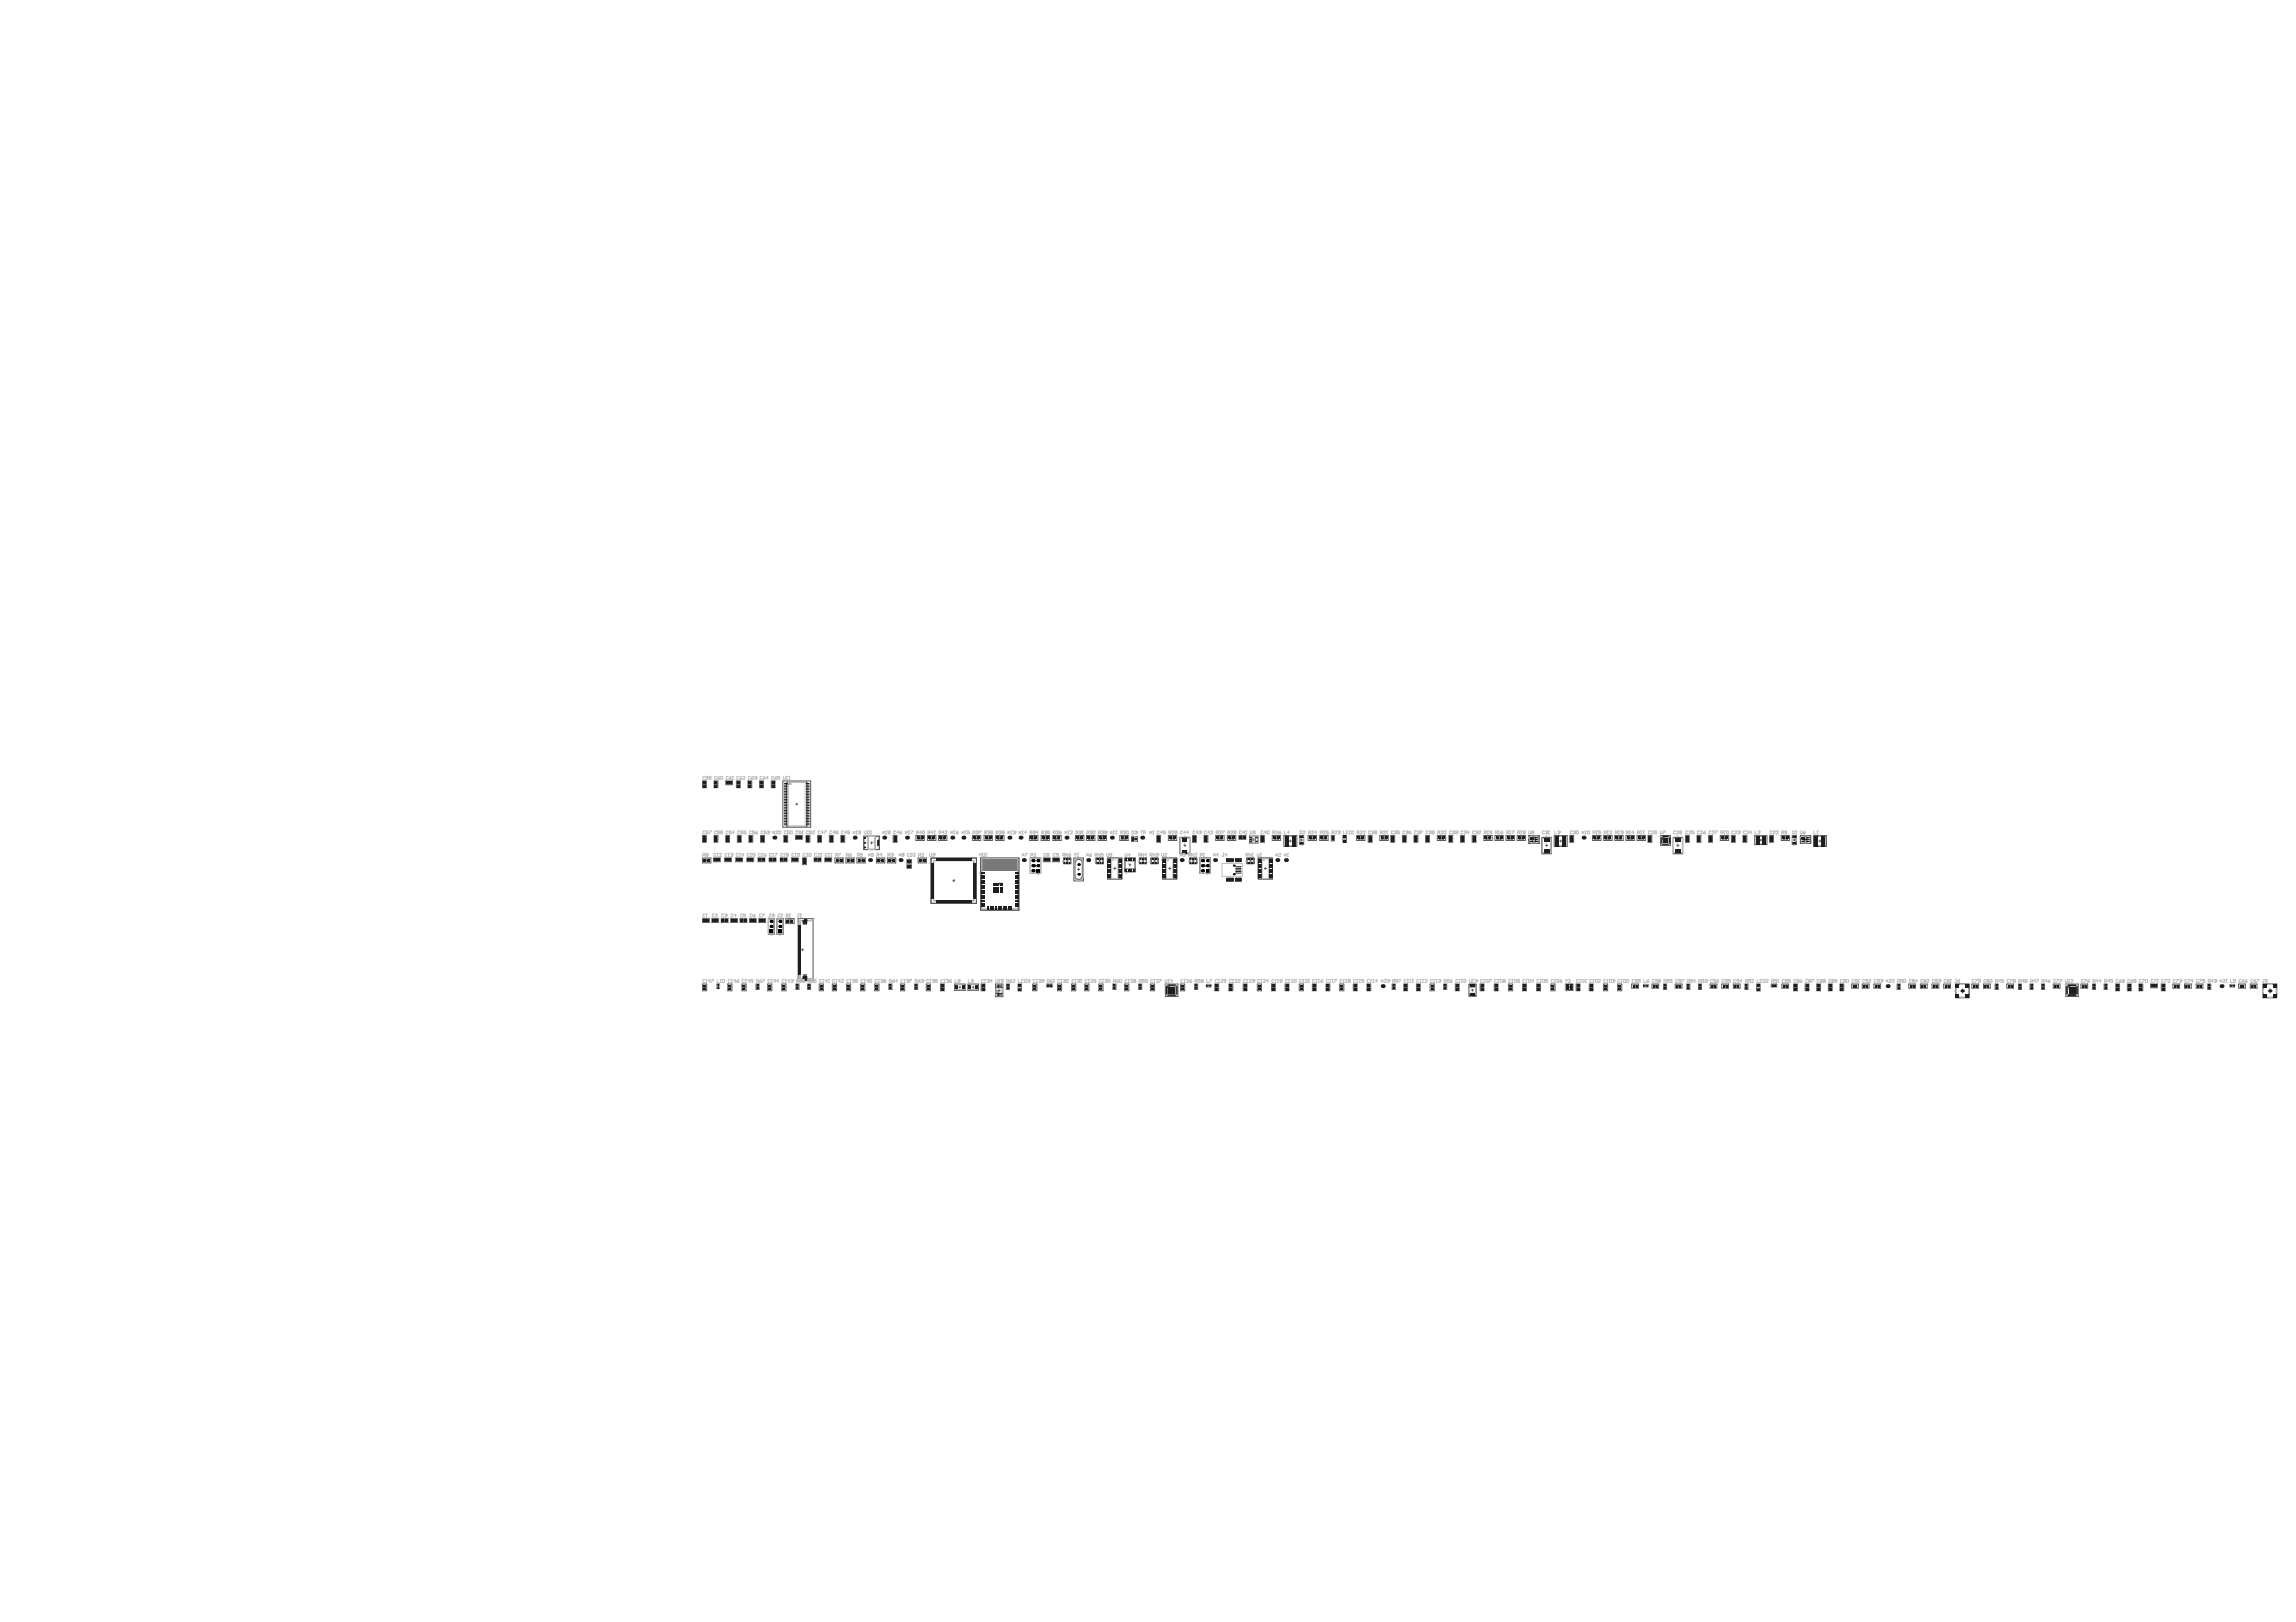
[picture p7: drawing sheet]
<svg xmlns="http://www.w3.org/2000/svg" width="297mm" height="210mm" viewBox="0 0 297 210" stroke-linecap="round" stroke-linejoin="round" font-family="sans-serif">
<g fill="none" stroke="#5a5a5a" stroke-width=".13">
<path d="M90.9 108.1h.5v.9h-.5zM90.9 101.1h.5v.8h-.5zM90.9 111h1.1v.7h-1.1zM90.9 118.9h.9v.5h-.9zM91 108.3h.3v.5h-.3zM91 101.2h.3v.6h-.3zM91 101.5h.3M91 108.6h.3M91.1 119h.5v.3h-.5zM91.1 101.4v.2M91.1 108.4v.3M91.2 111.2h.5v.3h-.5z"/>
<path d="M91.2 119.1h.3M91.3 111.3h.3M91.3 119v.3M91.4 111.2v.3M92.1 118.9h.9v.5h-.9zM92.3 119h.5v.3h-.5zM92.3 111h.9v.5h-.9zM92.4 108.1h.5v.9h-.5zM92.4 101.1h.5v.8h-.5zM92.4 119.1h.3M92.5 108.3h.3v.5h-.3zM92.5 101.2h.3v.6h-.3z"/>
<path d="M92.5 111.1h.5v.3h-.5zM92.5 101.5h.3M92.5 108.6h.3M92.5 119v.3M92.6 111.3h.3M92.6 101.4v.2M92.6 108.4v.3M92.7 111.1v.3M93.3 118.9h.9v.5h-.9zM93.5 119h.5v.3h-.5zM93.6 119.1h.3M93.7 111h.9v.5h-.9z"/>
<path d="M93.8 119v.3M93.9 108.1h.5v.9h-.5zM93.9 101.1h.9v.5h-.9zM93.9 111.1h.6v.3h-.6zM94 108.3h.3v.5h-.3zM94 108.6h.3M94.1 111.3h.2M94.1 101.1h.5v.4h-.5zM94.1 108.4v.3M94.2 111.1v.3M94.2 101.3h.3M94.3 101.2v.2"/>
<path d="M94.5 118.9h.9v.5h-.9zM94.7 119h.5v.3h-.5zM94.8 119.1h.3M95 119v.3M95.2 111h.9v.5h-.9zM95.3 101.1h.5v.8h-.5zM95.3 101.2h.4v.6h-.4zM95.4 111.1h.5v.3h-.5zM95.4 101.5h.2M95.4 108.1h.5v.9h-.5zM95.5 108.3h.3v.5h-.3zM95.5 111.3h.3"/>
<path d="M95.5 101.4v.2M95.5 108.6h.3M95.6 111.1v.3M95.6 108.4v.3M95.7 118.9h.9v.5h-.9zM95.9 119h.6v.3h-.6zM96.1 119.1h.2M96.2 119v.3M96.6 111h.9v.5h-.9zM96.8 101.1h.5v.8h-.5zM96.8 111.1h.5v.3h-.5zM96.8 101.2h.4v.6h-.4z"/>
<path d="M96.9 101.5h.2M96.9 108.1h.5v.9h-.5zM96.9 111.3h.3M97 118.9h.8v.5h-.8zM97 108.3h.3v.5h-.3zM97 101.4v.2M97 108.6h.3M97.1 111.1v.3M97.1 119h.6v.3h-.6zM97.1 108.4v.3M97.3 119.1h.2M97.4 119v.3"/>
<path d="M98.1 111h.8v.5h-.8zM98.2 118.9h.8v.5h-.8zM98.2 111.1h.6v.3h-.6zM98.3 101.1h.5v.8h-.5zM98.3 119h.6v.3h-.6zM98.3 101.2h.4v.6h-.4zM98.4 111.3h.2M98.4 101.5h.2M98.4 108.1h.5v.9h-.5zM98.5 108.3h.3v.5h-.3zM98.5 119.1h.2M98.5 111.1v.3"/>
<path d="M98.5 101.4v.2M98.5 108.6h.3M98.6 119v.3M98.6 108.4v.3M99.4 118.9h.8v2h-.8zM99.5 111h.9v.5h-.9zM99.7 119.9h.2M99.7 111.1h.5v.3h-.5zM99.8 101.1h.5v.8h-.5zM99.8 119.8v.2M99.8 111.3h.3M99.8 101.2h.4v.6h-.4z"/>
<path d="M99.9 101.5h.3M99.9 111.1v.3M100 101.4v.2M100.5 118.9h.8v2h-.8zM100.8 119.9h.2M100.9 119.8v.2M101 111h.8v.5h-.8zM101.1 111.1h.6v.3h-.6zM101.3 111.3h.2M101.3 101.1h3.6v6h-3.6zM101.4 111.1v.3M101.4 108.1h.5v.9h-.5z"/>
<path d="M101.5 108.3h.3v.5h-.3zM101.5 108.6h.3M101.7 108.4v.3M101.7 118.9h1v.6h-1zM101.8 101.2h2.6v5.7h-2.6zM101.9 119h.6v.4h-.6zM102.1 119.2h.2M102.2 119.1v.2M102.4 111h.9v.5h-.9zM102.6 111.1h.5v.3h-.5zM102.7 111.3h.3M102.8 111.1v.3"/>
<path d="M102.9 108.1h.9v.5h-.9zM103 104.1h.2M103.1 103.9v.3M103.1 108.2h.5v.3h-.5zM103.2 108.4h.3M103.3 118.9h1.9v8h-1.9zM103.4 108.2v.3M103.8 111h.5v.9h-.5zM103.9 111.2h.4v.5h-.4zM103.9 111.5h.3M104.1 111.3v.3M104.3 108.1h.5v.9h-.5z"/>
<path d="M104.4 108.3h.3v.5h-.3zM104.4 108.6h.3M104.5 108.4v.3M105.2 119h-.2v.1h-1.5v7.6h1.5v.1h.2M105.3 111h.9v.5h-.9zM105.5 111.1h.5v.3h-.5zM105.6 111.3h.3M105.8 111.1v.3M105.8 108.1h.5v.9h-.5zM105.9 108.3h.3v.5h-.3zM105.9 108.6h.3M106 108.4v.3"/>
<path d="M106.7 111h.9v.5h-.9zM106.9 111.1h.5v.3h-.5zM107 111.3h.3M107.1 111.1v.3M107.3 108.1h.5v.9h-.5zM107.4 108.3h.3v.5h-.3zM107.4 108.6h.3M107.5 108.4v.3M108 111h1.1v.7h-1.1zM108.3 111.2h.5v.3h-.5zM108.4 111.3h.3M108.6 111.2v.3"/>
<path d="M108.8 108.1h.5v.9h-.5zM108.9 108.3h.3v.5h-.3zM108.9 108.6h.3M109 108.4v.3M109.4 111h1.1v.7h-1.1zM109.7 111.2h.5v.3h-.5zM109.8 111.3h.3M110 111.2v.3M110.9 111h1v.7h-1zM111.1 111.2h.6v.3h-.6zM111.3 111.3h.2M111.4 111.2v.3"/>
<path d="M111.8 108.2h2v1.7h-2zM112.6 109.1h.3M112.8 109v.2M113.4 111h1.1v.7h-1.1zM113.7 111.2h.5v.3h-.5zM113.8 111.3h.3M113.9 111.2v.3M114.8 111h1.1v.7h-1.1zM115.1 111.2h.5v.3h-.5zM115.2 111.3h.3M115.3 111.2v.3M115.6 108.1h.4v.9h-.4z"/>
<path d="M115.6 108.3h.4v.5h-.4zM115.7 108.6h.2M115.8 108.4v.3M117.4 111.3h.5v1h-.5zM117.5 111.8h.2M117.6 111.7v.2M118.5 108.1h1.1v.7h-1.1zM118.8 108.3h.5v.3h-.5zM118.8 111h1.1v.7h-1.1zM118.9 108.4h.3M119 108.3v.3M119 111.2h.6v.3h-.6z"/>
<path d="M119.2 111.3h.2M119.3 111.2v.3M120 108.1h1.1v.7h-1.1zM120.3 108.3h.5v.3h-.5zM120.4 108.4h.3M120.5 111h5.8v5.9h-5.8zM120.5 108.3v.3M121.4 108.1h1.1v.7h-1.1zM121.7 108.3h.5v.3h-.5zM121.8 108.4h.3M122 108.3v.3M123.3 114h.2"/>
<path d="M123.4 113.8v.3M125.8 108.1h1.1v.7h-1.1zM126.1 108.3h.5v.3h-.5zM126.2 108.4h.3M126.3 108.3v.3M126.9 111h4.9v6.8h-4.9zM127.3 108.1h1.1v.7h-1.1zM127.6 108.3h.5v.3h-.5zM127.7 108.4h.3M127.8 108.3v.3M128.8 108.1h1.1v.7h-1.1zM129.1 108.3h.5v.3h-.5z"/>
<path d="M129.2 114.4h.3M129.2 108.4h.3M129.3 114.2v.3M129.4 108.3v.3M133.2 108.1h1.1v.7h-1.1zM133.3 111h1.3v2h-1.3zM133.3 111.1h1.3v1.9h-1.3zM133.5 108.3h.5v.3h-.5zM133.6 108.4h.3M133.7 108.3v.3M133.8 112h.3M134 111.9v.3"/>
<path d="M134.7 108.1h1.1v.7h-1.1zM135 108.3h.5v.3h-.5zM135 111h.9v.5h-.9zM135.1 108.4h.3M135.1 111.1h.6v.3h-.6zM135.2 108.3v.3M135.3 111.3h.2M135.4 111.1v.3M136.2 111h.9v.5h-.9zM136.2 108.1h1.1v.7h-1.1zM136.4 111.1h.5v.3h-.5zM136.5 108.3h.5v.3h-.5z"/>
<path d="M136.5 111.3h.3M136.6 108.4h.3M136.6 111.1v.3M136.7 108.3v.3M137.6 111h.9v.8h-.9zM137.9 111.4h.3M138.1 111.3v.2M138.9 111h1.3v3h-1.3zM139.1 111.6v1.7a.48 .48 0 0 0 .4 .5 .48 .48 0 0 0 .5-.5v-1.7M139.1 111.7a.48 .48 0 0 1 .4-.5 .48 .48 0 0 1 .5 .5M139.1 111.2a.6 .6 0 0 1 .7-.1 .6 .6 0 0 1 .3 .6v1.7a.6 .6 0 0 1-.6 .6 .6 .6 0 0 1-.6-.6v-1.7zM139.1 108.1h1.1v.7h-1.1z"/>
<path d="M139.4 112.5h.3M139.4 108.3h.6v.3h-.6zM139.5 112.4v.2M139.6 108.4h.2M139.7 108.3v.3M140.6 108.1h1v.7h-1zM140.8 108.3h.6v.3h-.6zM141 108.4h.2M141.1 108.3v.3M141.8 111h.9v.8h-.9zM142.1 108.1h1v.7h-1zM142.1 111.4h.3"/>
<path d="M142.3 111.3v.2M142.3 108.3h.6v.3h-.6zM142.5 108.4h.2M142.6 108.3v.3M143.3 111h1.8v2.7h-1.8zM144.1 112.4h.2M144.2 112.3v.2M144.9 108.1h1.1v.7h-1.1zM145.1 108.3h.6v.3h-.6zM145.3 108.4h.2M145.4 108.3v.3M145.5 111h1.4v1.8h-1.4z"/>
<path d="M146.1 111.9h.2M146.2 111.8v.3M146.4 108.3h.8v.6h-.8zM146.6 108.3h.3v.5h-.3zM146.6 108.6h.3M146.8 108.5v.2M147.4 111h.9v.8h-.9zM147.7 111.4h.3M147.9 111.3v.2M148.9 111h.9v.8h-.9zM149.2 111.4h.3M149.4 111.3v.2"/>
<path d="M149.7 108.1h.4v.9h-.4zM149.7 108.3h.4v.5h-.4zM149.8 108.6h.2M149.9 108.4v.3M150.4 111h1.8v2.7h-1.8zM151.2 108.1h1v.7h-1zM151.2 112.4h.3M151.3 112.3v.2M151.4 108.3h.6v.3h-.6zM151.6 108.4h.2M151.7 108.3v.3M152.7 108.4h1.2v2.1h-1.2z"/>
<path d="M153.2 109.4h.2M153.3 109.3v.2M153.9 111h.9v.8h-.9zM154.2 111.4h.3M154.3 108.1h.5v.9h-.5zM154.3 108.3h.4v.5h-.4zM154.4 111.3v.2M154.4 108.6h.3M154.5 108.4v.3M155.2 111h1.4v2h-1.4zM155.2 111.1h1.4v1.9h-1.4zM155.8 112h.2"/>
<path d="M155.8 108.1h.5v.9h-.5zM155.8 108.3h.4v.5h-.4zM155.9 108.6h.2M155.9 111.9v.3M156 108.4v.3M157.3 108.1h1.1v.7h-1.1zM157.6 108.3h.5v.3h-.5zM157.7 108.4h.3M157.8 108.3v.3M158.8 108.1h1.1v.7h-1.1zM159.1 108.3h.5v.3h-.5zM159.2 108.4h.3"/>
<path d="M159.3 108.3v.3M160.3 108.1h.9v.5h-.9zM160.5 108.2h.5v.3h-.5zM160.6 108.4h.3M160.7 108.2v.3M161.3 111h.9v.8h-.9zM161.6 111.4h.3M161.7 108.2h1v.9h-1zM161.8 111.3v.2M162 108.3h.4v.7h-.4zM162.1 108.6h.2M162.2 108.5v.3"/>
<path d="M162.8 111h1.8v2.7h-1.8zM163.1 108.1h.5v.9h-.5zM163.2 108.3h.3v.5h-.3zM163.2 108.6h.3M163.3 108.4v.3M163.6 112.4h.2M163.7 112.3v.2M164.6 108.1h1.1v.7h-1.1zM164.9 108.3h.5v.3h-.5zM165 108.4h.3M165.1 108.3v.3M166.1 108.1h1.7v1.4h-1.7z"/>
<path d="M166.3 108.2h1.3v1.3h-1.3zM166.8 108.8h.3M166.9 108.7v.3M168.1 108.1h.6v1.2h-.6zM168.3 108.7h.2M168.4 108.6v.2M169.2 108.1h1.1v.7h-1.1zM169.5 108.3h.5v.3h-.5zM169.6 108.4h.3M169.8 108.3v.3M170.7 108.1h1.1v.7h-1.1zM171 108.3h.5v.3h-.5z"/>
<path d="M171.1 108.4h.3M171.3 108.3v.3M172.2 108.1h.4v.7h-.4zM172.3 108.2h.3v.5h-.3zM172.3 108.5h.3M172.4 108.3v.3M173.7 108.1h.5v.9h-.5zM173.8 108.3h.3v.5h-.3zM173.8 108.6h.3M174 108.4v.3M175.5 108.1h1.1v.7h-1.1zM175.8 108.3h.5v.3h-.5z"/>
<path d="M175.9 108.4h.3M176 108.3v.3M177 108.1h.5v.9h-.5zM177.1 108.3h.3v.5h-.3zM177.1 108.6h.3M177.3 108.4v.3M178.5 108.1h1.1v.7h-1.1zM178.8 108.3h.5v.3h-.5zM178.9 108.4h.3M179.1 108.3v.3M179.9 108.1h.5v.9h-.5zM180 108.3h.4v.5h-.4z"/>
<path d="M180.1 108.6h.2M180.2 108.4v.3M181.4 108.1h.5v.9h-.5zM181.5 108.3h.4v.5h-.4zM181.6 108.6h.2M181.7 108.4v.3M182.9 108.1h.5v.9h-.5zM183 108.3h.4v.5h-.4zM183.1 108.6h.2M183.2 108.4v.3M184.4 108.1h.5v.9h-.5zM184.5 108.3h.4v.5h-.4z"/>
<path d="M184.6 108.6h.2M184.7 108.4v.3M185.9 108.1h1.1v.7h-1.1zM186.2 108.3h.6v.3h-.6zM186.4 108.4h.2M186.5 108.3v.3M187.5 108.1h.4v.9h-.4zM187.5 108.3h.4v.5h-.4zM187.6 108.6h.2M187.7 108.4v.3M189 108.1h.4v.9h-.4zM189 108.3h.4v.5h-.4z"/>
<path d="M189.1 108.6h.2M189.2 108.4v.3M190.5 108.1h.4v.9h-.4zM190.5 108.3h.4v.5h-.4zM190.6 108.6h.2M190.7 108.4v.3M192 108.1h1v.7h-1zM192.2 108.3h.6v.3h-.6zM192.4 108.4h.2M192.5 108.3v.3M193.4 108.1h1.1v.7h-1.1zM193.7 108.3h.5v.3h-.5z"/>
<path d="M193.8 108.4h.3M193.9 108.3v.3M194.8 108.1h1.1v.7h-1.1zM195.1 108.3h.5v.3h-.5zM195.3 108.4h.2M195.4 108.3v.3M196.3 108.1h1.1v.7h-1.1zM196.5 108.3h.6v.3h-.6zM196.7 108.4h.2M196.8 108.3v.3M197.8 108.1h1.3v1h-1.3zM198.3 108.6h.3"/>
<path d="M198.5 108.5v.3M199.5 108.4h1.2v2.1h-1.2zM200 109.4h.2M200.1 109.3v.2M201.1 108.1h1.6v1.4h-1.6zM201.3 108.2h1.3v1.3h-1.3zM201.8 108.8h.2M201.9 108.7v.3M203.1 108.1h.5v.9h-.5zM203.2 108.3h.3v.5h-.3zM203.2 108.6h.3M203.3 108.4v.3"/>
<path d="M206 108.1h1.1v.7h-1.1zM206.3 108.3h.5v.3h-.5zM206.4 108.4h.3M206.6 108.3v.3M207.5 108.1h1.1v.7h-1.1zM207.7 108.3h.6v.3h-.6zM207.9 108.4h.2M208 108.3v.3M208.9 108.1h1.1v.7h-1.1zM209.2 108.3h.5v.3h-.5zM209.3 108.4h.3M209.5 108.3v.3"/>
<path d="M210.4 108.1h1v.7h-1zM210.6 108.3h.6v.3h-.6zM210.8 108.4h.2M210.9 108.3v.3M211.8 108.1h1.1v.7h-1.1zM212.1 108.3h.5v.3h-.5zM212.2 108.4h.3M212.3 108.3v.3M213.2 108.1h.5v.9h-.5zM213.3 108.3h.3v.5h-.3zM213.3 108.6h.3M213.5 108.4v.3"/>
<path d="M214.8 108.1h1.3v1.3h-1.3zM215 108.3h1v1h-1zM215.3 108.8h.3M215.5 108.6v.3M216.5 108.4h1.2v2.1h-1.2zM217 109.4h.2M217.1 109.3v.2M218 108.1h.5v.9h-.5zM218.1 108.3h.4v.5h-.4zM218.2 108.6h.2M218.3 108.4v.3M219.6 108.1h.4v.9h-.4z"/>
<path d="M219.6 108.3h.4v.5h-.4zM219.7 108.6h.2M219.8 108.4v.3M221.1 108.1h.4v.9h-.4zM221.1 108.3h.4v.5h-.4zM221.2 108.6h.2M221.3 108.4v.3M222.6 108.1h1v.7h-1zM222.8 108.3h.6v.3h-.6zM223 108.4h.2M223.1 108.3v.3M224 108.1h.5v.9h-.5z"/>
<path d="M224.1 108.3h.3v.5h-.3zM224.1 108.6h.3M224.2 108.4v.3M225.5 108.1h.5v.9h-.5zM225.6 108.3h.3v.5h-.3zM225.6 108.6h.3M225.7 108.4v.3M227 108.1h1.6v1.2h-1.6zM227.2 108.2h1.2v1h-1.2zM227.7 108.7h.2M227.8 108.6v.2M228.9 108.1h.5v.9h-.5z"/>
<path d="M229 108.3h.4v.5h-.4zM229.1 108.6h.2M229.2 108.4v.3M230.4 108.1h1.1v.7h-1.1zM230.7 108.3h.6v.3h-.6zM230.9 108.4h.2M231 108.3v.3M231.9 108.1h.5v1.2h-.5zM232 108.7h.3M232.1 108.6v.2M232.9 108.1h1.3v1h-1.3zM233.5 108.6h.2"/>
<path d="M233.6 108.5v.3M234.6 108.1h1.7v1.4h-1.7zM234.8 108.2h1.3v1.3h-1.3zM235.3 108.8h.3M235.5 108.7v.3M90.9 127.3h.5v.9h-.5zM91 127.6h.3v.4h-.3zM91 127.8h.3M91.2 127.7v.2M92.8 127.4h.3v.5h-.3zM92.8 127.6h.3M92.9 127.5v.3"/>
<path d="M94.2 127.3h.5v.9h-.5zM94.3 127.6h.2v.4h-.2zM94.3 127.8h.2M94.4 127.7v.2M96 127.3h.5v.9h-.5zM96.1 127.6h.3v.4h-.3zM96.1 127.8h.3M96.3 127.7v.2M97.8 127.3h.4v.7h-.4zM97.9 127.7h.2M97.9 127.5h.2v.4h-.2zM98 127.6v.2"/>
<path d="M99.3 127.3h.6v.9h-.6zM99.5 127.6h.2v.4h-.2zM99.5 127.8h.2M99.6 127.7v.2M101.1 127.3h.6v.9h-.6zM101.3 127.6h.2v.4h-.2zM101.3 127.8h.2M101.4 127.7v.2M103 127.3h.4v.7h-.4zM103 127.7h.3M103 127.5h.3v.4h-.3zM103.2 127.6v.2"/>
<path d="M103.7 122.9h.2M103.8 122.8v.2M104.5 127.3h.4v.7h-.4zM104.5 127.7h.3M104.5 127.5h.3v.4h-.3zM104.7 127.6v.2M106 127.3h.5v.9h-.5zM106.1 127.6h.3v.4h-.3zM106.1 127.8h.3M106.3 127.7v.2M107.7 127.3h.5v.9h-.5zM107.8 127.6h.3v.4h-.3z"/>
<path d="M107.8 127.8h.3M108 127.7v.2M109.5 127.3h.6v.9h-.6zM109.7 127.6h.2v.4h-.2zM109.7 127.8h.2M109.8 127.7v.2M111.3 127.3h.6v.9h-.6zM111.5 127.6h.2v.4h-.2zM111.5 127.8h.2M111.6 127.7v.2M113.2 127.3h.5v.9h-.5zM113.3 127.6h.3v.4h-.3z"/>
<path d="M113.3 127.8h.3M113.4 127.7v.2M115 127.3h.4v.7h-.4zM115.1 127.5h.2v.4h-.2zM115.1 127.7h.2M115.2 127.6v.2M116.5 127.3h.5v.9h-.5zM116.7 127.6h.2v.4h-.2zM116.7 127.8h.2M116.8 127.7v.2M118.3 127.3h.4v.7h-.4zM118.4 127.7h.3"/>
<path d="M118.4 127.5h.3v.4h-.3zM118.5 127.6v.2M119.8 127.3h.6v.9h-.6zM120 127.6h.2v.4h-.2zM120 127.8h.2M120.1 127.7v.2M121.7 127.3h.5v.9h-.5zM121.7 127.5h.4v.5h-.4zM121.8 127.8h.2M121.9 127.6v.3M123.5 127.3h1.4v.9h-1.4zM123.7 127.4h.9v.7h-.9z"/>
<path d="M124.1 127.8h.2M124.2 127.6v.3M125.2 127.3h1.4v.9h-1.4zM125.5 127.4h.8v.7h-.8zM125.8 127.8h.2M125.9 127.6v.3M126.9 127.3h.5v.9h-.5zM127 127.5h.3v.5h-.3zM127 127.8h.3M127.2 127.6v.3M128.8 127.3h.9v1.7h-.9zM128.9 127.8h.8v.8h-.8z"/>
<path d="M129.1 128.2h.3M129.3 128v.3M130.2 127.3h.4v.7h-.4zM130.3 127.7h.2M130.3 127.5h.2v.4h-.2zM130.4 127.6v.2M131.7 127.3h.4v.9h-.4zM131.8 127.5h.3v.6h-.3zM131.8 127.8h.3M131.9 127.7v.2M133.6 127.3h.5v.9h-.5zM133.8 127.6h.2v.4h-.2z"/>
<path d="M133.8 127.8h.2M133.9 127.7v.2M135.4 127.3h.7v.4h-.7zM135.5 127.4h.5v.3h-.5zM135.7 127.5h.2M135.8 127.4v.3M136.8 127.3h.5v.9h-.5zM137 127.6h.2v.4h-.2zM137 127.8h.2M137.1 127.7v.2M138.6 127.3h.6v.9h-.6zM138.8 127.6h.2v.4h-.2z"/>
<path d="M138.8 127.8h.2M138.9 127.7v.2M140.3 127.3h.6v.9h-.6zM140.5 127.6h.2v.4h-.2zM140.5 127.8h.2M140.6 127.7v.2M142.2 127.3h.5v.9h-.5zM142.3 127.6h.2v.4h-.2zM142.3 127.8h.2M142.4 127.7v.2M144 127.3h.4v.7h-.4zM144.1 127.7h.2"/>
<path d="M144.1 127.5h.2v.4h-.2zM144.2 127.6v.2M145.5 127.3h.5v.9h-.5zM145.6 127.6h.3v.4h-.3zM145.6 127.8h.3M145.8 127.7v.2M147.3 127.3h.4v.7h-.4zM147.4 127.7h.2M147.4 127.5h.2v.4h-.2zM147.5 127.6v.2M148.8 127.3h.6v.9h-.6zM149 127.6h.2v.4h-.2z"/>
<path d="M149 127.8h.2M149.1 127.7v.2M150.8 127.3h1.6v1.7h-1.6zM150.9 127.5h1.3v1.3h-1.3zM151.4 128.2h.3M151.6 128v.3M152.7 127.3h.6v.9h-.6zM152.9 127.6h.2v.4h-.2zM152.9 127.8h.2M153 127.7v.2M154.6 127.3h.3v.7h-.3zM154.6 127.7h.3"/>
<path d="M154.6 127.5h.3v.4h-.3zM154.8 127.6v.2M156.1 127.4h.5v.3h-.5zM156.2 127.6h.3M156.4 127.4v.3M157.2 127.3h.5v.9h-.5zM157.2 127.5h.4v.5h-.4zM157.3 127.8h.2M157.4 127.6v.3M159 127.3h.5v.9h-.5zM159.1 127.5h.3v.5h-.3zM159.1 127.8h.3"/>
<path d="M159.2 127.6v.3M160.8 127.3h.5v.9h-.5zM160.9 127.5h.4v.5h-.4zM160.9 127.8h.3M161.1 127.6v.3M162.7 127.3h.5v.9h-.5zM162.8 127.6h.2v.4h-.2zM162.8 127.8h.2M162.9 127.7v.2M164.5 127.3h.5v.9h-.5zM164.6 127.5h.3v.5h-.3zM164.6 127.8h.3"/>
<path d="M164.7 127.6v.3M166.3 127.3h.4v.9h-.4zM166.3 127.5h.4v.5h-.4zM166.4 127.8h.2M166.5 127.6v.3M168.1 127.3h.5v.9h-.5zM168.2 127.6h.3v.4h-.3zM168.2 127.8h.3M168.4 127.7v.2M169.8 127.3h.5v.9h-.5zM169.9 127.5h.3v.5h-.3zM169.9 127.8h.3"/>
<path d="M170 127.6v.3M171.6 127.3h.4v.9h-.4zM171.6 127.5h.4v.5h-.4zM171.7 127.8h.2M171.8 127.6v.3M173.3 127.3h.6v.9h-.6zM173.5 127.6h.2v.4h-.2zM173.5 127.8h.2M173.6 127.7v.2M175.1 127.3h.5v.9h-.5zM175.2 127.5h.3v.5h-.3zM175.2 127.8h.3"/>
<path d="M175.3 127.6v.3M176.8 127.3h.5v.9h-.5zM176.9 127.5h.4v.5h-.4zM177 127.8h.2M177.1 127.6v.3M180.1 127.3h.4v.7h-.4zM180.2 127.7h.2M180.2 127.5h.2v.4h-.2zM180.3 127.6v.2M181.6 127.3h.5v.9h-.5zM181.7 127.5h.3v.5h-.3zM181.7 127.8h.3"/>
<path d="M181.9 127.6v.3M183.3 127.3h.4v.9h-.4zM183.3 127.5h.4v.5h-.4zM183.4 127.8h.2M183.5 127.6v.3M185 127.3h.6v.9h-.6zM185.2 127.6h.2v.4h-.2zM185.2 127.8h.2M185.3 127.7v.2M186.8 127.3h.4v.7h-.4zM186.8 127.7h.3M186.8 127.5h.3v.4h-.3z"/>
<path d="M187 127.6v.2M188.3 127.3h.5v.9h-.5zM188.4 127.5h.3v.5h-.3zM188.4 127.8h.3M188.5 127.6v.3M190.1 127.4h.8v1.5h-.8zM190.4 128.1h.2M190.5 128v.3M191.5 127.3h.5v.9h-.5zM191.6 127.5h.3v.5h-.3zM191.6 127.8h.3M191.7 127.6v.3"/>
<path d="M193.3 127.3h.5v.9h-.5zM193.4 127.5h.3v.5h-.3zM193.4 127.8h.3M193.6 127.6v.3M195.1 127.3h.6v.9h-.6zM195.3 127.6h.2v.4h-.2zM195.3 127.8h.2M195.4 127.7v.2M197 127.3h.5v.9h-.5zM197 127.5h.4v.5h-.4zM197.1 127.8h.2M197.2 127.6v.3"/>
<path d="M198.8 127.3h.5v.9h-.5zM198.9 127.5h.3v.5h-.3zM198.9 127.8h.3M199 127.6v.3M200.6 127.3h.6v.9h-.6zM200.8 127.6h.2v.4h-.2zM200.8 127.8h.2M200.9 127.7v.2M202.6 127.4h.9v.7h-.9zM202.9 127.7h.2M203 127.6v.3M203.9 127.3h.5v.9h-.5z"/>
<path d="M204 127.5h.3v.5h-.3zM204 127.8h.3M204.2 127.6v.3M205.6 127.3h.5v.9h-.5zM205.7 127.5h.3v.5h-.3zM205.7 127.8h.3M205.9 127.6v.3M207.4 127.3h.6v.9h-.6zM207.6 127.6h.2v.4h-.2zM207.6 127.8h.2M207.7 127.7v.2M209.3 127.3h.5v.9h-.5z"/>
<path d="M209.4 127.6h.3v.4h-.3zM209.4 127.8h.3M209.5 127.7v.2M211.1 127.3h.9v.6h-.9zM211.3 127.5h.5v.2h-.5zM211.4 127.6h.3M211.5 127.5v.2M212.6 127.4h.6v.3h-.6zM212.8 127.6h.2M212.9 127.4v.3M213.7 127.3h.9v.6h-.9zM213.9 127.5h.5v.2h-.5z"/>
<path d="M214 127.6h.3M214.2 127.5v.2M215.2 127.3h.4v.7h-.4zM215.3 127.7h.2M215.3 127.5h.2v.4h-.2zM215.4 127.6v.2M216.7 127.3h.9v.6h-.9zM216.9 127.5h.5v.2h-.5zM217.1 127.6h.2M217.2 127.5v.2M218.2 127.3h.4v.7h-.4zM218.3 127.7h.3"/>
<path d="M218.3 127.5h.3v.4h-.3zM218.4 127.6v.2M219.7 127.3h.4v.7h-.4zM219.8 127.7h.3M219.8 127.5h.3v.4h-.3zM219.9 127.6v.2M221.2 127.3h.9v.6h-.9zM221.5 127.5h.4v.2h-.4zM221.6 127.6h.2M221.7 127.5v.2M222.7 127.3h.9v.6h-.9zM223 127.5h.4v.2h-.4z"/>
<path d="M223.1 127.6h.2M223.2 127.5v.2M224.3 127.3h.8v.6h-.8zM224.5 127.5h.4v.2h-.4zM224.6 127.6h.2M224.7 127.5v.2M225.8 127.3h.3v.7h-.3zM225.8 127.7h.3M225.8 127.5h.3v.4h-.3zM225.9 127.6v.2M227.3 127.3h.4v.9h-.4zM227.3 127.5h.4v.6h-.4z"/>
<path d="M227.4 127.8h.2M227.5 127.7v.2M229.2 127.3h.7v.4h-.7zM229.3 127.4h.4v.3h-.4zM229.4 127.5h.2M229.5 127.4v.3M230.5 127.3h.9v.6h-.9zM230.7 127.5h.5v.2h-.5zM230.8 127.6h.3M231 127.5v.2M232 127.3h.5v.9h-.5zM232.1 127.5h.4v.5h-.4z"/>
<path d="M232.2 127.8h.2M232.3 127.6v.3M233.5 127.3h.5v.9h-.5zM233.6 127.5h.4v.5h-.4zM233.7 127.8h.2M233.8 127.6v.3M235 127.3h.5v.9h-.5zM235.1 127.5h.4v.5h-.4zM235.2 127.8h.2M235.3 127.6v.3M236.5 127.3h.5v.9h-.5zM236.6 127.5h.4v.5h-.4z"/>
<path d="M236.7 127.8h.2M236.8 127.6v.3M238 127.3h.5v.9h-.5zM238.1 127.5h.4v.5h-.4zM238.2 127.8h.2M238.3 127.6v.3M239.6 127.3h.8v.6h-.8zM239.8 127.5h.4v.2h-.4zM239.9 127.6h.2M240 127.5v.2M240.9 127.3h.9v.6h-.9zM241.1 127.5h.5v.2h-.5z"/>
<path d="M241.2 127.6h.3M241.4 127.5v.2M242.4 127.3h.9v.6h-.9zM242.6 127.5h.5v.2h-.5zM242.7 127.6h.3M242.9 127.5v.2M245.4 127.3h.4v.7h-.4zM245.5 127.7h.3M245.5 127.5h.3v.4h-.3zM245.6 127.6v.2M246.9 127.3h.9v.6h-.9zM247.2 127.5h.4v.2h-.4z"/>
<path d="M247.3 127.6h.2M247.4 127.5v.2M248.4 127.3h.9v.6h-.9zM248.7 127.5h.4v.2h-.4zM248.8 127.6h.2M248.9 127.5v.2M250 127.3h.8v.6h-.8zM250.2 127.5h.4v.2h-.4zM250.3 127.6h.2M250.4 127.5v.2M251.5 127.3h.8v.6h-.8zM251.7 127.5h.4v.2h-.4z"/>
<path d="M251.8 127.6h.2M251.9 127.5v.2M253 127.4h1.7v1.7h-1.7zM253.6 128.2h.5M253.9 128v.5M255.1 127.3h.9v.6h-.9zM255.3 127.5h.5v.2h-.5zM255.4 127.6h.3M255.5 127.5v.2M256.6 127.3h.9v.6h-.9zM256.8 127.5h.5v.2h-.5zM256.9 127.6h.3"/>
<path d="M257 127.5v.2M258.1 127.3h.4v.7h-.4zM258.2 127.7h.2M258.2 127.5h.2v.4h-.2zM258.3 127.6v.2M259.6 127.3h.9v.6h-.9zM259.8 127.5h.5v.2h-.5zM259.9 127.6h.3M260.1 127.5v.2M261.1 127.3h.4v.7h-.4zM261.2 127.7h.2M261.2 127.5h.2v.4h-.2z"/>
<path d="M261.3 127.6v.2M262.6 127.3h.4v.7h-.4zM262.7 127.7h.3M262.7 127.5h.3v.4h-.3zM262.8 127.6v.2M264.1 127.3h.4v.7h-.4zM264.2 127.7h.3M264.2 127.5h.3v.4h-.3zM264.3 127.6v.2M265.6 127.3h.9v.6h-.9zM265.9 127.5h.4v.2h-.4zM266 127.6h.2"/>
<path d="M266.1 127.5v.2M267.3 127.3h1.6v1.7h-1.6zM267.4 127.5h1.3v1.3h-1.3zM267.9 128.2h.3M268.1 128v.3M269.2 127.3h.9v.6h-.9zM269.4 127.5h.5v.2h-.5zM269.5 127.6h.3M269.7 127.5v.2M270.7 127.3h.4v.7h-.4zM270.8 127.7h.2M270.8 127.5h.2v.4h-.2z"/>
<path d="M270.9 127.6v.2M272.2 127.3h.4v.7h-.4zM272.3 127.7h.2M272.3 127.5h.2v.4h-.2zM272.4 127.6v.2M273.7 127.3h.5v.9h-.5zM273.8 127.5h.3v.5h-.3zM273.8 127.8h.3M274 127.6v.3M275.2 127.3h.5v.9h-.5zM275.3 127.5h.3v.5h-.3zM275.3 127.8h.3"/>
<path d="M275.5 127.6v.3M276.7 127.3h.5v.9h-.5zM276.8 127.5h.3v.5h-.3zM276.8 127.8h.3M277 127.6v.3M278.2 127.3h.9v.5h-.9zM278.4 127.4h.5v.4h-.5zM278.5 127.6h.3M278.7 127.5v.2M279.6 127.3h.5v.9h-.5zM279.7 127.5h.3v.5h-.3zM279.7 127.8h.3"/>
<path d="M279.9 127.6v.3M281.1 127.3h.9v.6h-.9zM281.3 127.5h.5v.2h-.5zM281.4 127.6h.3M281.5 127.5v.2M282.6 127.3h.9v.6h-.9zM282.8 127.5h.5v.2h-.5zM282.9 127.6h.3M283.1 127.5v.2M284.1 127.3h.9v.6h-.9zM284.3 127.5h.5v.2h-.5zM284.4 127.6h.3"/>
<path d="M284.6 127.5v.2M285.6 127.3h.4v.7h-.4zM285.7 127.7h.2M285.7 127.5h.2v.4h-.2zM285.8 127.6v.2M288.5 127.4h.6v.3h-.6zM288.7 127.6h.2M288.8 127.4v.3M289.6 127.3h.9v.6h-.9zM289.8 127.5h.5v.2h-.5zM289.9 127.6h.3M290.1 127.5v.2"/>
<path d="M291.1 127.3h.9v.6h-.9zM291.3 127.5h.5v.2h-.5zM291.4 127.6h.3M291.6 127.5v.2M292.8 127.4h1.7v1.7h-1.7zM293.4 128.2h.5M293.7 128v.5"/>
<circle cx="102" cy="101.4" r=".13"/>
<circle cx="215.2" cy="108.5" r=".13"/>
<circle cx="129.1" cy="128.3" r=".13"/>
<circle cx="151.2" cy="127.7" r=".13"/>
<circle cx="267.6" cy="127.7" r=".13"/>
</g>
<g fill="#5a5a5a">
<path d="M99.6 119.8l.2 .1z"/>
<path d="M99.6 119.7h.2v.1l-.2-.1 .1 .1z"/>
<path d="M100.7 119.8l.2 .1z"/>
<path d="M100.8 119.7h.1v.1z"/>
<path d="M151.3 112.2l.1 .2v-.2v.2h-.1z"/>
<path d="M151.5 112.3h.1l-.1 .1h.1h-.1l.1-.1z"/>
<path d="M161.9 111.2l.1 .1 .1-.1v.2l-.1-.2-.1 .2z"/>
<path d="M162.1 111.2h.1v.2z"/>
<path d="M253.9 128.1v.1z"/>
<path d="M293.7 128.1v.1z"/>
<path d="M293.8 128.1h.1v.1z"/>
<path d="M117.5 111.7v.1l.1-.1v.1h-.1z"/>
<path d="M117.5 111.6h.1z"/>
<path d="M129.3 114.2l.1 .1 .1-.1v.2v-.2l-.1 .2v-.2l-.1 .2z"/>
<path d="M129.7 114.2h.1v.2z"/>
<path d="M153.1 109.3l.1 .1 .1-.1v.1h-.1z"/>
<path d="M153.1 109.2h.2l-.1 .1z"/>
<path d="M153.1 109l.2 .1h-.1z"/>
<path d="M168.2 108.5h.2v-.1v.2z"/>
<path d="M190.3 128h.1v.1h-.1h.1z"/>
<path d="M190.3 127.9h.2z"/>
<path d="M190.3 127.8h.2h-.2v.1z"/>
<path d="M198.5 108.4v.2l.1-.2v.2h-.1z"/>
<path d="M200 109.3v.1l.1-.1v.1h-.1z"/>
<path d="M200 109.2h.1h-.1v.1z"/>
<path d="M199.9 109.1h.2z"/>
<path d="M216.9 109.3l.1 .1v-.1l.1 .1h-.2z"/>
<path d="M216.9 109.2h.2v.1l-.1-.1-.1 .1z"/>
<path d="M232 108.5h.1z"/>
<path d="M233.6 108.4v.2l.1-.2v.2h-.1z"/>
<path d="M233.8 108.4v.1v.1z"/>
<path d="M288.8 127.3l.1 .2h-.1z"/>
<path d="M289 127.3v.2h-.1h.1z"/>
<path d="M92.7 127.6h.2v-.1v.2z"/>
<path d="M92.7 127.5h.2z"/>
<path d="M112.8 108.9v.1l.1-.1v.1h-.1z"/>
<path d="M112.9 108.9h.1v.1z"/>
<path d="M144.2 112.2l.1 .2v-.2v.2h-.1z"/>
<path d="M144.4 112.2h.1l-.1 .1 .1 .1h-.1h.1z"/>
<path d="M148 111.2l.1 .1 .1-.1v.2l-.1-.2-.1 .2z"/>
<path d="M149.5 111.2l.1 .1 .1-.1v.2l-.1-.2-.1 .2z"/>
<path d="M149.7 111.2h.1v.2z"/>
<path d="M154.5 111.2l.1 .1 .1-.1v.2l-.1-.2-.1 .2z"/>
<path d="M154.7 111.2h.1l-.1 .1 .1 .1h-.1l.1-.2z"/>
<path d="M163.7 112.2v.2l.1-.2v.2h-.1z"/>
<path d="M163.9 112.3v-.1v.2z"/>
<path d="M203 127.5l.1 .1 .1-.1-.1 .2z"/>
<path d="M203.2 127.6l.1-.1-.1 .2h.1h-.1l.1-.1z"/>
<path d="M123.4 113.8v.1l.1-.1v.1h-.1z"/>
<path d="M123.6 113.8v.1z"/>
<path d="M146 111.8h.1v.1h-.1h.1z"/>
<path d="M156.4 127.3l.1 .2h-.1z"/>
<path d="M156.5 127.3h.1l-.1 .2 .1-.1z"/>
<path d="M212.9 127.3l.1 .2h-.1z"/>
<path d="M142.4 111.2l.1 .1 .1-.1v.2l-.2-.2v.2z"/>
<path d="M142.6 111.2h.1l-.1 .1h.1v.1z"/>
<path d="M138.2 111.2l.1 .1 .1-.1v.2l-.2-.2v.2z"/>
<path d="M161.8 111.2l.1 .1zM161.8 111.2h.1v.2l-.1-.1v.1z"/>
<path d="M254 128.1h.1h-.1l.1 .1zM254 128.2a.05 .05 0 0 0 .1 0 .05 .05 0 0 0-.1 0z"/>
<path d="M117.5 111.5a.06 .06 0 0 0 .1 0 .06 .06 0 0 0-.1 0zM117.5 111.4a.07 .07 0 0 1 .1 0 .07 .07 0 0 1-.1 0z"/>
<path d="M129.6 114.2v.1v-.1zM129.5 114.2h.2l-.1 .2h-.1z"/>
<path d="M168.3 108.6l-.1 .1h.2zM168.2 108.6h.2v.1h-.2z"/>
<path d="M198.6 108.5a.05 .05 0 0 0 .1 0 .05 .05 0 0 0-.1 0zM198.6 108.6a.05 .05 0 0 0 .1 0 .05 .05 0 0 0-.1 0zM198.6 108.4l.1 .1v.1z"/>
<path d="M216.9 109.1a.05 .05 0 0 0 .1 0 .05 .05 0 0 0-.1 0zM217 109.1a.05 .05 0 0 0 .1 0 .05 .05 0 0 0-.1 0zM216.9 109.1a.1 .1 0 0 1 .2 0 .1 .1 0 0 1-.2 0z"/>
<path d="M232 108.6v.1h.1zM232 108.6h.1v.1h-.1z"/>
<path d="M92.7 127.3a.06 .06 0 0 0 .1 0 .06 .06 0 0 0-.1 0zM92.7 127.4a.1 .1 0 0 1 .2 0 .1 .1 0 0 1-.2 0z"/>
<path d="M113.1 108.9v.1zM113 108.9a.1 .1 0 0 1 .2 0 .1 .1 0 0 1-.2 0z"/>
<path d="M147.9 111.2h.1zM147.9 111.2h.1v.2l-.1-.1v.1z"/>
<path d="M148.3 111.2l-.1 .1zM148.3 111.2v.2l-.1-.1z"/>
<path d="M149.4 111.2l.1 .1zM149.4 111.2h.1v.2l-.1-.1v.1z"/>
<path d="M154.4 111.2l.1 .1zM154.4 111.2h.1v.2l-.1-.1v.1z"/>
<path d="M146 111.7l.1 .1zM146 111.7h.1v.1z"/>
<path d="M213 127.4h.1h-.1l.1 .1zM213 127.5a.05 .05 0 0 0 .1 0 .05 .05 0 0 0-.1 0z"/>
<path d="M142.3 111.2l.1 .1zM142.3 111.2h.1v.2l-.1-.1v.1z"/>
<path d="M138.1 111.2h.1zM138.1 111.2h.1v.2l-.1-.1v.1z"/>
<path d="M138.4 111.2h.1h-.1l.1 .2zM138.4 111.3a.05 .05 0 0 0 .1 0 .05 .05 0 0 0-.1 0z"/>
</g>
<g fill="none" stroke="#5a5a5a" stroke-width=".13">
<path d="M99.4 118.9h.8v2h-.8zM99.4 118.9h.7v2h-.7M100.5 118.9h.8v2h-.8zM100.6 118.9h.7v2h-.7M111.8 108.2h2v1.7h-2zM112.3 108.2h.9v1.7h-.9zM117.4 111.3h.5v1h-.5zM117.4 111.4h.5v.8h-.5zM120.5 111h5.8v5.9h-5.8zM120.8 111.4h5.2v5.2h-5.2zM126.9 111h4.9v6.8h-4.9zM127 111.1h4.7v6.5h-4.7z"/>
<path d="M137.6 111h.9v.8h-.9zM137.6 111.2h.9v.4h-.9zM141.8 111h.9v.8h-.9zM141.8 111.2h.9v.4h-.9zM143.3 111h1.8v2.7h-1.8zM143.7 111.1h1v2.6h-1zM145.5 111h1.4v1.8h-1.4zM145.5 111.4h1.3v1h-1.3zM147.4 111h.9v.8h-.9zM147.4 111.2h.9v.4h-.9M148.9 111h.9v.8h-.9zM148.9 111.2h.9v.4h-.9z"/>
<path d="M150.4 111h1.8v2.7h-1.8zM150.8 111.1h1v2.6h-1zM152.7 108.4h1.2v2.1h-1.2zM152.7 108.4h1.2v2h-1.2M153.9 111h.9v.8h-.9zM153.9 111.2h.9v.4h-.9zM161.3 111h.9v.8h-.9zM161.3 111.2h.9v.4h-.9zM162 108.6l.1 .1M162.1 108.7h.1M162.1 108.6v.1M162.2 108.6h.1"/>
<path d="M162.2 108.6v.1M162.2 108.7h.1M162.8 111h1.8v2.7h-1.8zM163.2 111.1h1v2.6h-1zM168.1 108.1h.6v1.2h-.6zM168.2 108.3h.4M168.2 109.1h.4M197.8 108.1h1.3v1h-1.3zM198.2 108.3h.5v.7h-.5zM199.5 108.4h1.2v2.1h-1.2zM199.5 108.5h1.2v1.9h-1.2zM216.5 108.4h1.2v2.1h-1.2z"/>
<path d="M216.5 108.5h1.2v1.9h-1.2zM231.9 108.1h.5v1.2h-.5zM232.4 108.3h-.5v.8h.5M232.9 108.1h1.3v1h-1.3zM233.4 108.3h.4v.7h-.4zM92.8 127.4h.3v.5h-.3zM92.8 127.4h.2v.5h-.2M156.1 127.4h.5v.3h-.5zM156.1 127.7v-.3h.5v.3M190.1 127.4h.8v1.5h-.8zM190.1 127.7h.8v.8h-.8M202.6 127.4h.9v.7h-.9z"/>
<path d="M202.6 127.4h.9M202.6 128.1h.9M212.6 127.4h.6v.3h-.6zM212.7 127.7v-.3h.4v.3M253 127.4h1.7v1.7h-1.7zM288.5 127.4h.6v.3h-.6zM288.6 127.7v-.3h.4v.3M292.8 127.4h1.7v1.7h-1.7z"/>
</g>
<g fill="#787878">
<path d="M104 126.1h.4v.2h-.4z"/>
<path d="M104 119.5h.4v.2h-.4z"/>
</g>
<g fill="#787878">
<path d="M127 111.1h4.7v1.6h-4.7z" fill-rule="evenodd"/>
<path d="M127 111.1h4.7v1.6h-4.7z" fill-rule="evenodd"/>
</g>
<g fill="#000">
<circle cx="99.8" cy="119.9" r=".2"/>
<circle cx="99.8" cy="119.2" r=".2"/>
<circle cx="100.9" cy="119.2" r=".2"/>
<circle cx="100.9" cy="119.9" r=".2"/>
<circle cx="133.6" cy="112.7" r=".2"/>
<circle cx="133.6" cy="111.4" r=".2"/>
<circle cx="133.6" cy="112" r=".2"/>
<circle cx="134.3" cy="111.4" r=".2"/>
<circle cx="134.3" cy="112" r=".2"/>
<circle cx="139.5" cy="111.9" r=".15"/>
<circle cx="139.5" cy="113.1" r=".15"/>
<circle cx="155.6" cy="111.4" r=".2"/>
<circle cx="155.6" cy="112" r=".2"/>
<circle cx="155.6" cy="112.7" r=".2"/>
<circle cx="156.2" cy="111.4" r=".2"/>
<circle cx="156.2" cy="112" r=".2"/>
<circle cx="215.3" cy="108.6" r=".06"/>
<circle cx="215.3" cy="109" r=".06"/>
<circle cx="215.5" cy="108.8" r=".06"/>
<circle cx="215.7" cy="108.6" r=".06"/>
<circle cx="215.7" cy="109" r=".06"/>
<circle cx="151.3" cy="128.2" r=".06"/>
<circle cx="151.3" cy="128.4" r=".06"/>
<circle cx="151.3" cy="127.9" r=".06"/>
<circle cx="151.6" cy="128.2" r=".06"/>
<circle cx="151.6" cy="128.4" r=".06"/>
<circle cx="151.6" cy="127.9" r=".06"/>
<circle cx="151.9" cy="128.2" r=".06"/>
<circle cx="151.9" cy="128.4" r=".06"/>
<circle cx="151.9" cy="127.9" r=".06"/>
<circle cx="267.8" cy="128.2" r=".06"/>
<circle cx="267.8" cy="128.4" r=".06"/>
<circle cx="267.8" cy="127.9" r=".06"/>
<circle cx="268.1" cy="128.2" r=".06"/>
<circle cx="268.1" cy="128.4" r=".06"/>
<circle cx="268.1" cy="127.9" r=".06"/>
<circle cx="268.3" cy="128.2" r=".06"/>
<circle cx="268.3" cy="128.4" r=".06"/>
<circle cx="268.3" cy="127.9" r=".06"/>
</g>
<g fill="#000">
<path d="M134.1 112.5h.4v.4h-.4z" fill-rule="evenodd"/>
<path d="M156 112.5h.4v.4h-.4z" fill-rule="evenodd"/>
<path d="M99.6 120.3h.4v.4h-.4z" fill-rule="evenodd"/>
<path d="M100.7 120.3h.4v.4h-.4z" fill-rule="evenodd"/>
</g>
<path d="M159.6 112h.1M159.6 113.1h.1" fill="none" stroke="#000" stroke-width=".23"/>
<g fill="#1e1e1e">
<path d="M103.8 126.3h.6v.6h-.4v-.2h-.2z"/>
<path d="M103.8 119.1h.2v-.2h.4v.6h-.6z"/>
</g>
<g fill="#000">
<circle cx="99.8" cy="119.9" r=".2"/>
<circle cx="99.8" cy="119.2" r=".2"/>
<circle cx="100.9" cy="119.2" r=".2"/>
<circle cx="100.9" cy="119.9" r=".2"/>
<circle cx="133.6" cy="112.7" r=".2"/>
<circle cx="133.6" cy="111.4" r=".2"/>
<circle cx="133.6" cy="112" r=".2"/>
<circle cx="134.3" cy="111.4" r=".2"/>
<circle cx="134.3" cy="112" r=".2"/>
<circle cx="139.5" cy="111.9" r=".15"/>
<circle cx="139.5" cy="113.1" r=".15"/>
<circle cx="155.6" cy="111.4" r=".2"/>
<circle cx="155.6" cy="112" r=".2"/>
<circle cx="155.6" cy="112.7" r=".2"/>
<circle cx="156.2" cy="111.4" r=".2"/>
<circle cx="156.2" cy="112" r=".2"/>
<circle cx="215.3" cy="108.6" r=".06"/>
<circle cx="215.3" cy="109" r=".06"/>
<circle cx="215.5" cy="108.8" r=".06"/>
<circle cx="215.7" cy="108.6" r=".06"/>
<circle cx="215.7" cy="109" r=".06"/>
<circle cx="151.3" cy="128.2" r=".06"/>
<circle cx="151.3" cy="128.4" r=".06"/>
<circle cx="151.3" cy="127.9" r=".06"/>
<circle cx="151.6" cy="128.2" r=".06"/>
<circle cx="151.6" cy="128.4" r=".06"/>
<circle cx="151.6" cy="127.9" r=".06"/>
<circle cx="151.9" cy="128.2" r=".06"/>
<circle cx="151.9" cy="128.4" r=".06"/>
<circle cx="151.9" cy="127.9" r=".06"/>
<circle cx="267.8" cy="128.2" r=".06"/>
<circle cx="267.8" cy="128.4" r=".06"/>
<circle cx="267.8" cy="127.9" r=".06"/>
<circle cx="268.1" cy="128.2" r=".06"/>
<circle cx="268.1" cy="128.4" r=".06"/>
<circle cx="268.1" cy="127.9" r=".06"/>
<circle cx="268.3" cy="128.2" r=".06"/>
<circle cx="268.3" cy="128.4" r=".06"/>
<circle cx="268.3" cy="127.9" r=".06"/>
</g>
<g fill="#000">
<path d="M134.1 112.5h.4v.4h-.4z" fill-rule="evenodd"/>
<path d="M156 112.5h.4v.4h-.4z" fill-rule="evenodd"/>
<path d="M99.6 120.3h.4v.4h-.4z" fill-rule="evenodd"/>
<path d="M100.7 120.3h.4v.4h-.4z" fill-rule="evenodd"/>
</g>
<path d="M159.6 112h.1M159.6 113.1h.1" fill="none" stroke="#000" stroke-width=".23"/>
<g fill="#1e1e1e">
<path d="M92.8 127.4h.2v.2h-.2z" fill-rule="evenodd"/>
<path d="M94.3 127.5h.3v.2h-.3z" fill-rule="evenodd"/>
<path d="M97 108.6h.3v.3h-.3z" fill-rule="evenodd"/>
<path d="M97 108.2h.3v.3h-.3z" fill-rule="evenodd"/>
<path d="M101.3 127.5h.2v.2h-.2z" fill-rule="evenodd"/>
<path d="M103.3 125.9h.3v.1h-.3z" fill-rule="evenodd"/>
<path d="M103.3 126h.3v.1h-.3z" fill-rule="evenodd"/>
<path d="M103.3 125.4h.3v.1h-.3z" fill-rule="evenodd"/>
<path d="M103.3 125.5h.3v.1h-.3z" fill-rule="evenodd"/>
<path d="M103.3 125.6h.3v.1h-.3z" fill-rule="evenodd"/>
<path d="M103.3 124.9h.3h-.3z" fill-rule="evenodd"/>
<path d="M103.3 125h.3v.1h-.3z" fill-rule="evenodd"/>
<path d="M103.3 125.1h.3v.1h-.3z" fill-rule="evenodd"/>
<path d="M103.3 124.3h.3v.1h-.3z" fill-rule="evenodd"/>
<path d="M103.3 124.5h.3v.1h-.3z" fill-rule="evenodd"/>
<path d="M103.3 124.6h.3v.1h-.3z" fill-rule="evenodd"/>
<path d="M103.3 123.8h.3v.1h-.3z" fill-rule="evenodd"/>
<path d="M103.3 124h.3h-.3z" fill-rule="evenodd"/>
<path d="M103.3 124.1h.3v.1h-.3z" fill-rule="evenodd"/>
<path d="M103.3 123.3h.3v.1h-.3z" fill-rule="evenodd"/>
<path d="M103.3 123.4h.3v.1h-.3z" fill-rule="evenodd"/>
<path d="M103.3 123.6h.3v.1h-.3z" fill-rule="evenodd"/>
<path d="M103.3 122.8h.3v.1h-.3z" fill-rule="evenodd"/>
<path d="M103.3 122.9h.3v.1h-.3z" fill-rule="evenodd"/>
<path d="M103.3 123.1h.3h-.3z" fill-rule="evenodd"/>
<path d="M103.3 122.3h.3v.1h-.3z" fill-rule="evenodd"/>
<path d="M103.3 122.4h.3v.1h-.3z" fill-rule="evenodd"/>
<path d="M103.3 122.2h.3h-.3z" fill-rule="evenodd"/>
<path d="M103.3 121.8h.3v.1h-.3z" fill-rule="evenodd"/>
<path d="M103.3 121.9h.3v.1h-.3z" fill-rule="evenodd"/>
<path d="M103.3 121.6h.3v.1h-.3z" fill-rule="evenodd"/>
<path d="M103.3 121.1h.3v.1h-.3z" fill-rule="evenodd"/>
<path d="M103.3 121.3h.3h-.3z" fill-rule="evenodd"/>
<path d="M103.3 121.4h.3v.1h-.3z" fill-rule="evenodd"/>
<path d="M103.3 120.7h.3v.1h-.3z" fill-rule="evenodd"/>
<path d="M103.3 120.9h.3v.1h-.3z" fill-rule="evenodd"/>
<path d="M103.3 120.6h.3v.1h-.3z" fill-rule="evenodd"/>
<path d="M103.3 120.2h.3v.1h-.3z" fill-rule="evenodd"/>
<path d="M103.3 120.4h.3h-.3z" fill-rule="evenodd"/>
<path d="M103.3 120.1h.3v.1h-.3z" fill-rule="evenodd"/>
<path d="M103.3 119.8h.3v.1h-.3z" fill-rule="evenodd"/>
<path d="M103.3 119.7h.3v.1h-.3z" fill-rule="evenodd"/>
<path d="M105.9 108.6h.3v.3h-.3z" fill-rule="evenodd"/>
<path d="M105.9 108.2h.3v.3h-.3z" fill-rule="evenodd"/>
<path d="M109.6 127.5h.3v.2h-.3z" fill-rule="evenodd"/>
<path d="M113.3 127.5h.3v.2h-.3z" fill-rule="evenodd"/>
<path d="M118.4 127.4h.3v.2h-.3z" fill-rule="evenodd"/>
<path d="M120 127.5h.2v.2h-.2z" fill-rule="evenodd"/>
<path d="M120.5 115.9h.3v.1h-.3z" fill-rule="evenodd"/>
<path d="M120.5 116h.3v.1h-.3z" fill-rule="evenodd"/>
<path d="M120.5 116.2h.3v.1h-.3z" fill-rule="evenodd"/>
<path d="M120.5 115.4h.3v.1h-.3z" fill-rule="evenodd"/>
<path d="M120.5 115.5h.3v.1h-.3z" fill-rule="evenodd"/>
<path d="M120.5 115.7h.3v.1h-.3z" fill-rule="evenodd"/>
<path d="M120.5 114.9h.3v.1h-.3z" fill-rule="evenodd"/>
<path d="M120.5 115h.3v.1h-.3z" fill-rule="evenodd"/>
<path d="M120.5 115.1h.3v.1h-.3z" fill-rule="evenodd"/>
<path d="M120.5 114.4h.3v.1h-.3z" fill-rule="evenodd"/>
<path d="M120.5 114.5h.3v.1h-.3z" fill-rule="evenodd"/>
<path d="M120.5 114.6h.3v.1h-.3z" fill-rule="evenodd"/>
<path d="M120.5 113.9h.3v.1h-.3z" fill-rule="evenodd"/>
<path d="M120.5 114h.3v.1h-.3z" fill-rule="evenodd"/>
<path d="M120.5 114.1h.3v.1h-.3z" fill-rule="evenodd"/>
<path d="M120.5 113.3h.3v.1h-.3z" fill-rule="evenodd"/>
<path d="M120.5 113.5h.3v.1h-.3z" fill-rule="evenodd"/>
<path d="M120.5 113.6h.3v.1h-.3z" fill-rule="evenodd"/>
<path d="M120.5 112.8h.3v.1h-.3z" fill-rule="evenodd"/>
<path d="M120.5 113h.3v.1h-.3z" fill-rule="evenodd"/>
<path d="M120.5 113.1h.3v.1h-.3z" fill-rule="evenodd"/>
<path d="M120.5 112.3h.3v.1h-.3z" fill-rule="evenodd"/>
<path d="M120.5 112.4h.3v.1h-.3z" fill-rule="evenodd"/>
<path d="M120.5 112.6h.3v.1h-.3z" fill-rule="evenodd"/>
<path d="M120.5 111.8h.3v.1h-.3z" fill-rule="evenodd"/>
<path d="M120.5 111.9h.3v.1h-.3z" fill-rule="evenodd"/>
<path d="M120.5 112.1h.3v.1h-.3z" fill-rule="evenodd"/>
<path d="M121.1 116.5h.1v.4h-.1z" fill-rule="evenodd"/>
<path d="M121.2 116.5h.1v.4h-.1z" fill-rule="evenodd"/>
<path d="M121.3 116.5h.1v.4h-.1z" fill-rule="evenodd"/>
<path d="M121.5 116.5h.1v.4h-.1z" fill-rule="evenodd"/>
<path d="M121.6 116.5h.1v.4h-.1z" fill-rule="evenodd"/>
<path d="M121.7 116.5h.1v.4h-.1z" fill-rule="evenodd"/>
<path d="M121.9 116.5h.1v.4h-.1z" fill-rule="evenodd"/>
<path d="M122 116.5h.1v.4h-.1z" fill-rule="evenodd"/>
<path d="M122.1 116.5h.1v.4h-.1z" fill-rule="evenodd"/>
<path d="M122.2 116.5h.1v.4h-.1z" fill-rule="evenodd"/>
<path d="M122.4 116.5h.1v.4h-.1z" fill-rule="evenodd"/>
<path d="M122.5 116.5h.1v.4h-.1z" fill-rule="evenodd"/>
<path d="M122.6 116.5h.1v.4h-.1z" fill-rule="evenodd"/>
<path d="M122.8 116.5h.1v.4h-.1z" fill-rule="evenodd"/>
<path d="M122.9 116.5h.1v.4h-.1z" fill-rule="evenodd"/>
<path d="M123.1 116.5h.1v.4h-.1z" fill-rule="evenodd"/>
<path d="M123.3 116.5h.1v.4h-.1z" fill-rule="evenodd"/>
<path d="M123.4 116.5h.1v.4h-.1z" fill-rule="evenodd"/>
<path d="M123.7 116.5h.1v.4h-.1z" fill-rule="evenodd"/>
<path d="M123.8 116.5h.1v.4h-.1z" fill-rule="evenodd"/>
<path d="M123.9 116.5h.1v.4h-.1z" fill-rule="evenodd"/>
<path d="M124.2 116.5h.1v.4h-.1z" fill-rule="evenodd"/>
<path d="M124.3 116.5h.1v.4h-.1z" fill-rule="evenodd"/>
<path d="M124.4 116.5h.1v.4h-.1z" fill-rule="evenodd"/>
<path d="M124.7 116.5h.1v.4h-.1z" fill-rule="evenodd"/>
<path d="M124.8 116.5h.1v.4h-.1z" fill-rule="evenodd"/>
<path d="M124.9 116.5h.1v.4h-.1z" fill-rule="evenodd"/>
<path d="M125.2 116.5h.1v.4h-.1z" fill-rule="evenodd"/>
<path d="M125.3 116.5h.1v.4h-.1z" fill-rule="evenodd"/>
<path d="M125.5 116.5h.1v.4h-.1z" fill-rule="evenodd"/>
</g>
<path d="M129 127.5v.3M129.2 127.5v.3M129.5 127.5v.3" fill="none" stroke="#1e1e1e" stroke-width=".13"/>
<g fill="#1e1e1e">
<path d="M135.8 127.4h.3v.3h-.3z" fill-rule="evenodd"/>
<path d="M138.8 127.5h.2v.2h-.2z" fill-rule="evenodd"/>
<path d="M140.5 127.5h.2v.2h-.2z" fill-rule="evenodd"/>
<path d="M144.1 127.4h.2v.2h-.2z" fill-rule="evenodd"/>
<path d="M145.6 127.5h.3v.2h-.3z" fill-rule="evenodd"/>
<path d="M149.7 108.6h.4v.3h-.4z" fill-rule="evenodd"/>
<path d="M149.7 108.2h.4v.3h-.4z" fill-rule="evenodd"/>
</g>
<path d="M150.9 128.5h.1M150.9 128.6h.1M150.9 128h.1M150.9 128.1h.1M150.9 128.2h.1M150.9 127.7h.1M151.1 127.4v.2M151.4 127.4v.2M151.5 127.4v.2M151.6 127.4v.2M151.9 127.4v.2M152 127.4v.2" fill="none" stroke="#1e1e1e" stroke-width=".13"/>
<g fill="#1e1e1e">
<path d="M151.8 113.5h.4v.1h-.4z" fill-rule="evenodd"/>
<path d="M151.8 112.8h.4v.2h-.4z" fill-rule="evenodd"/>
<path d="M151.8 112.5h.4v.1h-.4z" fill-rule="evenodd"/>
<path d="M151.8 111.8h.4v.2h-.4z" fill-rule="evenodd"/>
<path d="M151.8 111.5h.4v.2h-.4z" fill-rule="evenodd"/>
<path d="M151.8 111.2h.4v.1h-.4z" fill-rule="evenodd"/>
<path d="M152.9 127.5h.2v.2h-.2z" fill-rule="evenodd"/>
<path d="M154.6 127.4h.3v.2h-.3z" fill-rule="evenodd"/>
<path d="M156.1 127.5h.2v.1h-.2z" fill-rule="evenodd"/>
<path d="M162.4 108.8h.3v.2h-.3z" fill-rule="evenodd"/>
<path d="M162.4 108.3h.3v.2h-.3z" fill-rule="evenodd"/>
<path d="M162.8 127.5h.3v.2h-.3z" fill-rule="evenodd"/>
<path d="M162.8 113.5h.4v.1h-.4z" fill-rule="evenodd"/>
<path d="M162.8 112.8h.4v.2h-.4z" fill-rule="evenodd"/>
<path d="M162.8 112.5h.4v.1h-.4z" fill-rule="evenodd"/>
<path d="M162.8 111.8h.4v.2h-.4z" fill-rule="evenodd"/>
<path d="M162.8 111.2h.4v.1h-.4z" fill-rule="evenodd"/>
<path d="M162.8 111.5h.4v.2h-.4z" fill-rule="evenodd"/>
<path d="M168.2 127.5h.3v.2h-.3z" fill-rule="evenodd"/>
<path d="M172.3 108.2h.3v.2h-.3z" fill-rule="evenodd"/>
<path d="M173.5 127.5h.2v.2h-.2z" fill-rule="evenodd"/>
<path d="M173.8 108.7h.3v.3h-.3z" fill-rule="evenodd"/>
<path d="M173.8 108.2h.3v.2h-.3z" fill-rule="evenodd"/>
<path d="M180.2 127.4h.2v.2h-.2z" fill-rule="evenodd"/>
<path d="M181.7 127.4h.3v.3h-.3z" fill-rule="evenodd"/>
<path d="M189 108.6h.4v.3h-.4z" fill-rule="evenodd"/>
<path d="M189 108.2h.4v.3h-.4z" fill-rule="evenodd"/>
<path d="M190.2 128.5h.1v.4h-.1z" fill-rule="evenodd"/>
<path d="M190.3 128.5h.1v.4h-.1z" fill-rule="evenodd"/>
<path d="M190.3 127.4h.1v.4h-.1z" fill-rule="evenodd"/>
<path d="M190.2 127.4h.1v.4h-.1z" fill-rule="evenodd"/>
<path d="M190.6 128.5h.1v.4h-.1z" fill-rule="evenodd"/>
<path d="M190.7 128.5h.1v.4h-.1z" fill-rule="evenodd"/>
<path d="M190.7 127.4h.1v.4h-.1z" fill-rule="evenodd"/>
<path d="M190.6 127.4h.1v.4h-.1z" fill-rule="evenodd"/>
<path d="M190.5 108.6h.4v.3h-.4z" fill-rule="evenodd"/>
<path d="M190.5 108.2h.4v.3h-.4z" fill-rule="evenodd"/>
<path d="M195.3 127.5h.3v.2h-.3z" fill-rule="evenodd"/>
<path d="M202.6 127.4h.3v.3h-.3z" fill-rule="evenodd"/>
<path d="M203.1 127.4h.4v.3h-.4z" fill-rule="evenodd"/>
<path d="M203.2 108.6h.3v.3h-.3z" fill-rule="evenodd"/>
<path d="M203.2 108.2h.3v.3h-.3z" fill-rule="evenodd"/>
<path d="M209.4 127.5h.3v.2h-.3z" fill-rule="evenodd"/>
<path d="M211.6 127.5h.2v.2h-.2z" fill-rule="evenodd"/>
<path d="M212.6 127.5h.2v.1h-.2z" fill-rule="evenodd"/>
<path d="M213 127.5h.2v.1h-.2z" fill-rule="evenodd"/>
<path d="M214.2 127.5h.3v.2h-.3z" fill-rule="evenodd"/>
<path d="M215.3 127.4h.2v.2h-.2z" fill-rule="evenodd"/>
</g>
<path d="M215.2 108.2v.1M215.2 109.2v.1M215.3 108.2v.1M215.3 109.2v.1M215.4 108.2v.1M215.4 109.2v.1M215.7 108.2v.1M215.7 109.2v.1M215.8 108.2v.1M215.8 109.2v.1" fill="none" stroke="#1e1e1e" stroke-width=".13"/>
<g fill="#1e1e1e">
<path d="M216.9 127.5h.2v.2h-.2z" fill-rule="evenodd"/>
<path d="M217.2 127.5h.3v.2h-.3z" fill-rule="evenodd"/>
<path d="M218.3 127.4h.3v.2h-.3z" fill-rule="evenodd"/>
<path d="M219.8 127.4h.3v.2h-.3z" fill-rule="evenodd"/>
<path d="M221.4 127.5h.2v.2h-.2z" fill-rule="evenodd"/>
<path d="M224.1 108.6h.3v.3h-.3z" fill-rule="evenodd"/>
<path d="M224.1 108.2h.3v.3h-.3z" fill-rule="evenodd"/>
<path d="M225.6 108.6h.3v.3h-.3z" fill-rule="evenodd"/>
<path d="M225.6 108.2h.3v.3h-.3z" fill-rule="evenodd"/>
<path d="M229.2 127.4h.3v.3h-.3z" fill-rule="evenodd"/>
<path d="M232 108.2h.3v.2h-.3z" fill-rule="evenodd"/>
<path d="M236.6 127.4h.4v.3h-.4z" fill-rule="evenodd"/>
<path d="M238.1 127.4h.4v.3h-.4z" fill-rule="evenodd"/>
<path d="M239.7 127.5h.2v.2h-.2z" fill-rule="evenodd"/>
<path d="M241.4 127.5h.3v.2h-.3z" fill-rule="evenodd"/>
<path d="M242.9 127.5h.3v.2h-.3z" fill-rule="evenodd"/>
<path d="M245.5 127.4h.3v.2h-.3z" fill-rule="evenodd"/>
<path d="M247.1 127.5h.2v.2h-.2z" fill-rule="evenodd"/>
<path d="M248.6 127.5h.2v.2h-.2z" fill-rule="evenodd"/>
<path d="M257.1 127.5h.3v.2h-.3z" fill-rule="evenodd"/>
<path d="M258.2 127.4h.2v.2h-.2z" fill-rule="evenodd"/>
<path d="M259.7 127.5h.3v.2h-.3z" fill-rule="evenodd"/>
<path d="M260.1 127.5h.3v.2h-.3z" fill-rule="evenodd"/>
<path d="M261.2 127.4h.2v.2h-.2z" fill-rule="evenodd"/>
<path d="M262.7 127.4h.3v.2h-.3z" fill-rule="evenodd"/>
</g>
<path d="M267.6 127.4v.2M267.7 127.4v.2M268 127.4v.2M268.1 127.4v.2M268.3 127.4v.2M268.5 127.4v.2M268.6 128.6h.2M268.6 128.5h.2M268.6 128.2h.2M268.6 128.1h.2M268.6 128h.2M268.6 127.7h.2" fill="none" stroke="#1e1e1e" stroke-width=".13"/>
<g fill="#1e1e1e">
<path d="M272.3 127.4h.2v.2h-.2z" fill-rule="evenodd"/>
<path d="M275.3 127.4h.4v.3h-.4z" fill-rule="evenodd"/>
<path d="M281.6 127.5h.3v.2h-.3z" fill-rule="evenodd"/>
<path d="M282.7 127.5h.3v.2h-.3z" fill-rule="evenodd"/>
<path d="M283.1 127.5h.3v.2h-.3z" fill-rule="evenodd"/>
<path d="M284.2 127.5h.3v.2h-.3z" fill-rule="evenodd"/>
<path d="M285.7 127.4h.2v.2h-.2z" fill-rule="evenodd"/>
<path d="M288.6 127.5h.1v.1h-.1z" fill-rule="evenodd"/>
<path d="M288.9 127.5h.2v.1h-.2z" fill-rule="evenodd"/>
<path d="M291.6 127.5h.3v.2h-.3z" fill-rule="evenodd"/>
<path d="M294.1 127.4h.4v.4h-.4z" fill-rule="evenodd"/>
<path d="M92.8 127.7h.2v.2h-.2z" fill-rule="evenodd"/>
<path d="M92.8 111.1h.3v.4h-.3z" fill-rule="evenodd"/>
<path d="M93.8 111.1h.3v.4h-.3z" fill-rule="evenodd"/>
<path d="M94.3 127.8h.3v.3h-.3z" fill-rule="evenodd"/>
<path d="M94.4 101.1h.3v.4h-.3z" fill-rule="evenodd"/>
<path d="M98.6 111.1h.3v.4h-.3z" fill-rule="evenodd"/>
<path d="M99.6 111.1h.3v.4h-.3z" fill-rule="evenodd"/>
<path d="M101.3 127.8h.2v.3h-.2z" fill-rule="evenodd"/>
<path d="M103.3 125.8h.3h-.3z" fill-rule="evenodd"/>
<path d="M103.3 123.7h.3v.1h-.3z" fill-rule="evenodd"/>
<path d="M103.3 124.2h.3v.1h-.3z" fill-rule="evenodd"/>
<path d="M103.3 124.7h.3v.1h-.3z" fill-rule="evenodd"/>
<path d="M103.3 125.2h.3v.1h-.3z" fill-rule="evenodd"/>
<path d="M103.3 122.5h.3v.1h-.3z" fill-rule="evenodd"/>
<path d="M103.3 122.7h.3v.1h-.3z" fill-rule="evenodd"/>
<path d="M103.3 123.2h.3v.1h-.3z" fill-rule="evenodd"/>
<path d="M103.3 122h.3v.1h-.3z" fill-rule="evenodd"/>
<path d="M103.3 121.5h.3v.1h-.3z" fill-rule="evenodd"/>
<path d="M103.3 120.5h.3v.1h-.3z" fill-rule="evenodd"/>
<path d="M103.3 121h.3v.1h-.3z" fill-rule="evenodd"/>
<path d="M103.3 120h.3v.1h-.3z" fill-rule="evenodd"/>
<path d="M105.4 111.1h.3v.4h-.3z" fill-rule="evenodd"/>
<path d="M105.8 111.1h.3v.4h-.3z" fill-rule="evenodd"/>
<path d="M109.6 127.8h.3v.3h-.3z" fill-rule="evenodd"/>
<path d="M109.6 111.2h.3v.3h-.3z" fill-rule="evenodd"/>
<path d="M110.1 111.2h.3v.3h-.3z" fill-rule="evenodd"/>
<path d="M111.8 109.1l.1-.1 .1 .1-.1 .1z" fill-rule="evenodd"/>
<path d="M111.8 109.7l.1-.1 .1 .1-.1 .1z" fill-rule="evenodd"/>
<path d="M111.8 108.4h.2v.2h-.2z" fill-rule="evenodd"/>
<path d="M113.3 127.8h.3v.3h-.3z" fill-rule="evenodd"/>
<path d="M118.4 127.7h.3v.3h-.3z" fill-rule="evenodd"/>
<path d="M118.9 111.2h.3v.3h-.3z" fill-rule="evenodd"/>
<path d="M119.4 111.2h.3v.3h-.3z" fill-rule="evenodd"/>
<path d="M120 127.8h.2v.3h-.2z" fill-rule="evenodd"/>
<path d="M120.5 115.3h.3v.1h-.3z" fill-rule="evenodd"/>
<path d="M120.5 115.8h.3v.1h-.3z" fill-rule="evenodd"/>
<path d="M120.5 113.2h.3v.1h-.3z" fill-rule="evenodd"/>
<path d="M120.5 113.7h.3v.1h-.3z" fill-rule="evenodd"/>
<path d="M120.5 114.2h.3v.1h-.3z" fill-rule="evenodd"/>
<path d="M120.5 114.8h.3v.1h-.3z" fill-rule="evenodd"/>
<path d="M120.5 111.7h.3v.1h-.3z" fill-rule="evenodd"/>
<path d="M120.5 112.2h.3v.1h-.3z" fill-rule="evenodd"/>
<path d="M120.5 112.7h.3v.1h-.3z" fill-rule="evenodd"/>
<path d="M121.3 111.1h.1v.3h-.1z" fill-rule="evenodd"/>
<path d="M121.2 111.1h.1v.3h-.1z" fill-rule="evenodd"/>
<path d="M121.1 111.1h.1v.3h-.1z" fill-rule="evenodd"/>
<path d="M121.9 111.1h.1v.3h-.1z" fill-rule="evenodd"/>
<path d="M121.7 111.1h.1v.3h-.1z" fill-rule="evenodd"/>
<path d="M121.6 111.1h.1v.3h-.1z" fill-rule="evenodd"/>
<path d="M121.5 111.1h.1v.3h-.1z" fill-rule="evenodd"/>
<path d="M121.6 108.3h.3v.3h-.3z" fill-rule="evenodd"/>
<path d="M122.4 111.1h.1v.3h-.1z" fill-rule="evenodd"/>
<path d="M122.2 111.1h.1v.3h-.1z" fill-rule="evenodd"/>
<path d="M122.1 111.1h.1v.3h-.1z" fill-rule="evenodd"/>
<path d="M122 111.1h.1v.3h-.1z" fill-rule="evenodd"/>
<path d="M122.1 108.3h.3v.3h-.3z" fill-rule="evenodd"/>
<path d="M122.9 111.1h.1v.3h-.1z" fill-rule="evenodd"/>
<path d="M122.8 111.1h.1v.3h-.1z" fill-rule="evenodd"/>
<path d="M122.6 111.1h.1v.3h-.1z" fill-rule="evenodd"/>
<path d="M122.5 111.1h.1v.3h-.1z" fill-rule="evenodd"/>
<path d="M123.4 111.1h.1v.3h-.1z" fill-rule="evenodd"/>
<path d="M123.3 111.1h.1v.3h-.1z" fill-rule="evenodd"/>
<path d="M123.1 111.1h.1v.3h-.1z" fill-rule="evenodd"/>
<path d="M123.9 111.1h.1v.3h-.1z" fill-rule="evenodd"/>
<path d="M123.8 111.1h.1v.3h-.1z" fill-rule="evenodd"/>
<path d="M123.7 111.1h.1v.3h-.1z" fill-rule="evenodd"/>
<path d="M124.4 111.1h.1v.3h-.1z" fill-rule="evenodd"/>
<path d="M124.3 111.1h.1v.3h-.1z" fill-rule="evenodd"/>
<path d="M124.2 111.1h.1v.3h-.1z" fill-rule="evenodd"/>
<path d="M124.9 111.1h.1v.3h-.1z" fill-rule="evenodd"/>
<path d="M124.8 111.1h.1v.3h-.1z" fill-rule="evenodd"/>
<path d="M124.7 111.1h.1v.3h-.1z" fill-rule="evenodd"/>
<path d="M125.5 111.1h.1v.3h-.1z" fill-rule="evenodd"/>
<path d="M125.3 111.1h.1v.3h-.1z" fill-rule="evenodd"/>
<path d="M125.2 111.1h.1v.3h-.1z" fill-rule="evenodd"/>
<path d="M127.8 117.2h.2v.6h-.2z" fill-rule="evenodd"/>
<path d="M128.4 117.2h.2v.6h-.2z" fill-rule="evenodd"/>
</g>
<g fill="#1e1e1e">
<path d="M111.9 109v.1zM111.9 109l.1 .1h-.1z"/>
<path d="M111.8 109.1h.1zM111.8 109h.1v.1h-.1z"/>
<path d="M111.9 109.1v.1zM111.8 109.1h.1v.1z"/>
<path d="M111.9 109.1h.1zM111.9 109.1h.1l-.1 .1z"/>
<path d="M111.9 109.6v.1zM111.9 109.6l.1 .1h-.1z"/>
<path d="M111.8 109.7h.1zM111.8 109.6h.1v.1h-.1z"/>
<path d="M111.9 109.7v.1zM111.8 109.7h.1v.1z"/>
<path d="M111.9 109.7h.1zM111.9 109.7h.1l-.1 .1z"/>
</g>
<path d="M129 128.5v.4M129.2 128.5v.4" fill="none" stroke="#1e1e1e" stroke-width=".13"/>
<g fill="#1e1e1e">
<path d="M129.1 117.2h.2v.6h-.2z" fill-rule="evenodd"/>
<path d="M128.9 115.2h.4v.4h-.4z" fill-rule="evenodd"/>
<path d="M128.9 114.3h.4v.3h-.4z" fill-rule="evenodd"/>
<path d="M128.9 108.3h.3v.3h-.3z" fill-rule="evenodd"/>
</g>
<path d="M129.5 128.5v.4" fill="none" stroke="#1e1e1e" stroke-width=".13"/>
<g fill="#1e1e1e">
<path d="M129.4 117.2h.2v.6h-.2z" fill-rule="evenodd"/>
<path d="M129.4 115.2h.3v.4h-.3z" fill-rule="evenodd"/>
<path d="M129.4 114.3h.3v.3h-.3z" fill-rule="evenodd"/>
<path d="M129.5 108.3h.3v.3h-.3z" fill-rule="evenodd"/>
<path d="M130 117.2h.3v.6h-.3z" fill-rule="evenodd"/>
<path d="M130.4 117.2h.2v.6h-.2z" fill-rule="evenodd"/>
<path d="M136.3 111.1h.3v.4h-.3z" fill-rule="evenodd"/>
<path d="M136.7 111.1h.3v.4h-.3z" fill-rule="evenodd"/>
<path d="M137.7 111.5h.1v.2h-.1z" fill-rule="evenodd"/>
<path d="M137.9 111.5h.1v.2h-.1z" fill-rule="evenodd"/>
<path d="M137.9 111.1h.1v.2h-.1z" fill-rule="evenodd"/>
<path d="M137.7 111.1h.1v.2h-.1z" fill-rule="evenodd"/>
<path d="M138.3 111.5h.1v.2h-.1z" fill-rule="evenodd"/>
<path d="M138.3 111.1h.1v.2h-.1z" fill-rule="evenodd"/>
<path d="M138.8 127.8h.2v.3h-.2z" fill-rule="evenodd"/>
<path d="M139.3 108.3h.3v.3h-.3z" fill-rule="evenodd"/>
<path d="M139.8 108.3h.3v.3h-.3z" fill-rule="evenodd"/>
<path d="M140.5 127.8h.2v.3h-.2z" fill-rule="evenodd"/>
<path d="M141.9 111.5h.1v.2h-.1z" fill-rule="evenodd"/>
<path d="M142.1 111.5h.1v.2h-.1z" fill-rule="evenodd"/>
<path d="M142.1 111.1h.1v.2h-.1z" fill-rule="evenodd"/>
<path d="M141.9 111.1h.1v.2h-.1z" fill-rule="evenodd"/>
<path d="M142.5 111.5h.1v.2h-.1z" fill-rule="evenodd"/>
<path d="M142.5 111.1h.1v.2h-.1z" fill-rule="evenodd"/>
<path d="M144.1 127.7h.2v.3h-.2z" fill-rule="evenodd"/>
<path d="M145.6 127.8h.3v.3h-.3z" fill-rule="evenodd"/>
<path d="M145.6 112.4h.2v.4h-.2z" fill-rule="evenodd"/>
<path d="M145.6 111.1h.2v.3h-.2z" fill-rule="evenodd"/>
<path d="M146.3 112.4h.1v.4h-.1z" fill-rule="evenodd"/>
<path d="M146.3 111.1h.1v.3h-.1z" fill-rule="evenodd"/>
<path d="M146.6 112.4h.2v.4h-.2z" fill-rule="evenodd"/>
<path d="M146.6 111.1h.2v.3h-.2z" fill-rule="evenodd"/>
<path d="M147.7 111.5h.1v.2h-.1z" fill-rule="evenodd"/>
<path d="M147.9 111.5h.1v.2h-.1z" fill-rule="evenodd"/>
<path d="M147.9 111.1h.1v.2h-.1z" fill-rule="evenodd"/>
<path d="M147.7 111.1h.1v.2h-.1z" fill-rule="evenodd"/>
<path d="M149 111.5h.1v.2h-.1z" fill-rule="evenodd"/>
<path d="M149 111.1h.1v.2h-.1z" fill-rule="evenodd"/>
<path d="M149.2 111.5h.1v.2h-.1z" fill-rule="evenodd"/>
<path d="M149.4 111.5h.1v.2h-.1z" fill-rule="evenodd"/>
<path d="M149.4 111.1h.1v.2h-.1z" fill-rule="evenodd"/>
<path d="M149.2 111.1h.1v.2h-.1z" fill-rule="evenodd"/>
</g>
<path d="M150.9 127.8h.1M150.9 128.3h.1M151.1 128.7v.2M151.4 128.7v.2M151.5 128.7v.2M151.6 128.7v.2M151.9 128.7v.2M152 128.7v.2" fill="none" stroke="#1e1e1e" stroke-width=".13"/>
<g fill="#1e1e1e">
<path d="M151.8 113.1h.4v.2h-.4z" fill-rule="evenodd"/>
<path d="M151.8 112.2h.4v.1h-.4z" fill-rule="evenodd"/>
<path d="M152.9 127.8h.2v.3h-.2z" fill-rule="evenodd"/>
<path d="M154 111.5h.1v.2h-.1z" fill-rule="evenodd"/>
<path d="M154.2 111.5h.1v.2h-.1z" fill-rule="evenodd"/>
<path d="M154.2 111.1h.1v.2h-.1z" fill-rule="evenodd"/>
<path d="M154 111.1h.1v.2h-.1z" fill-rule="evenodd"/>
<path d="M154.6 127.7h.3v.3h-.3z" fill-rule="evenodd"/>
<path d="M154.4 111.5h.1v.2h-.1z" fill-rule="evenodd"/>
<path d="M154.6 111.5h.1v.2h-.1z" fill-rule="evenodd"/>
<path d="M154.6 111.1h.1v.2h-.1z" fill-rule="evenodd"/>
<path d="M154.4 111.1h.1v.2h-.1z" fill-rule="evenodd"/>
<path d="M160.8 108.2h.3v.3h-.3z" fill-rule="evenodd"/>
<path d="M161.4 111.5h.1v.2h-.1z" fill-rule="evenodd"/>
<path d="M161.4 111.1h.1v.2h-.1z" fill-rule="evenodd"/>
<path d="M161.8 111.5h.1v.2h-.1z" fill-rule="evenodd"/>
<path d="M162 111.5h.1v.2h-.1z" fill-rule="evenodd"/>
<path d="M162 111.1h.1v.2h-.1z" fill-rule="evenodd"/>
<path d="M161.8 111.1h.1v.2h-.1z" fill-rule="evenodd"/>
<path d="M162.8 127.8h.3v.3h-.3z" fill-rule="evenodd"/>
<path d="M162.8 113.1h.4v.2h-.4z" fill-rule="evenodd"/>
<path d="M162.8 112.2h.4v.1h-.4z" fill-rule="evenodd"/>
<path d="M168.2 127.8h.3v.3h-.3z" fill-rule="evenodd"/>
<path d="M172.3 108.5h.3v.3h-.3z" fill-rule="evenodd"/>
<path d="M173.5 127.8h.2v.3h-.2z" fill-rule="evenodd"/>
<path d="M178.6 108.3h.4v.3h-.4z" fill-rule="evenodd"/>
<path d="M179.2 108.3h.3v.3h-.3z" fill-rule="evenodd"/>
<path d="M180.2 127.7h.2v.3h-.2z" fill-rule="evenodd"/>
<path d="M181.7 127.8h.3v.4h-.3z" fill-rule="evenodd"/>
<path d="M192.1 108.3h.3v.3h-.3z" fill-rule="evenodd"/>
<path d="M192.6 108.3h.3v.3h-.3z" fill-rule="evenodd"/>
<path d="M195.3 127.8h.3v.3h-.3z" fill-rule="evenodd"/>
<path d="M196.4 108.3h.3v.3h-.3z" fill-rule="evenodd"/>
<path d="M196.9 108.3h.3v.3h-.3z" fill-rule="evenodd"/>
<path d="M202.6 127.8h.3v.3h-.3z" fill-rule="evenodd"/>
<path d="M203.1 127.8h.4v.3h-.4z" fill-rule="evenodd"/>
<path d="M209.4 127.8h.3v.3h-.3z" fill-rule="evenodd"/>
<path d="M210.5 108.3h.3v.3h-.3z" fill-rule="evenodd"/>
<path d="M211 108.3h.3v.3h-.3z" fill-rule="evenodd"/>
<path d="M215.3 127.7h.2v.3h-.2z" fill-rule="evenodd"/>
<path d="M218.3 127.7h.3v.3h-.3z" fill-rule="evenodd"/>
<path d="M219.8 127.7h.3v.3h-.3z" fill-rule="evenodd"/>
<path d="M232 109h.3v.2h-.3z" fill-rule="evenodd"/>
<path d="M236.6 127.8h.4v.4h-.4z" fill-rule="evenodd"/>
<path d="M238.1 127.8h.4v.4h-.4z" fill-rule="evenodd"/>
<path d="M245.5 127.7h.3v.3h-.3z" fill-rule="evenodd"/>
<path d="M258.2 127.7h.2v.3h-.2z" fill-rule="evenodd"/>
<path d="M261.2 127.7h.2v.3h-.2z" fill-rule="evenodd"/>
<path d="M262.7 127.7h.3v.3h-.3z" fill-rule="evenodd"/>
</g>
<path d="M267.6 128.7v.2M267.7 128.7v.2M268 128.7v.2M268.1 128.7v.2M268.3 128.7v.2M268.5 128.7v.2M268.6 128.3h.2M268.6 127.8h.2" fill="none" stroke="#1e1e1e" stroke-width=".13"/>
<g fill="#1e1e1e">
<path d="M272.3 127.7h.2v.3h-.2z" fill-rule="evenodd"/>
<path d="M275.3 127.8h.4v.4h-.4z" fill-rule="evenodd"/>
<path d="M285.7 127.7h.2v.3h-.2z" fill-rule="evenodd"/>
<path d="M294.1 128.6h.4v.5h-.4z" fill-rule="evenodd"/>
<path d="M93.4 118.9h.3v.4h-.3z" fill-rule="evenodd"/>
<path d="M93.8 118.9h.3v.4h-.3z" fill-rule="evenodd"/>
<path d="M97 118.9h.3v.4h-.3z" fill-rule="evenodd"/>
<path d="M97.5 118.9h.3v.4h-.3z" fill-rule="evenodd"/>
<path d="M123.6 127.5h.3v.5h-.3z" fill-rule="evenodd"/>
<path d="M128.9 114.8h.4v.3h-.4z" fill-rule="evenodd"/>
<path d="M129.4 114.8h.3v.3h-.3z" fill-rule="evenodd"/>
<path d="M91 127.5h.3v.2h-.3z" fill-rule="evenodd"/>
<path d="M91 108.6h.3v.3h-.3z" fill-rule="evenodd"/>
<path d="M91 108.2h.3v.3h-.3z" fill-rule="evenodd"/>
<path d="M94 108.6h.3v.3h-.3z" fill-rule="evenodd"/>
<path d="M94 108.2h.3v.3h-.3z" fill-rule="evenodd"/>
<path d="M96.1 127.5h.3v.2h-.3z" fill-rule="evenodd"/>
<path d="M95.5 108.6h.3v.3h-.3z" fill-rule="evenodd"/>
<path d="M95.5 108.2h.3v.3h-.3z" fill-rule="evenodd"/>
<path d="M97.9 127.4h.2v.2h-.2z" fill-rule="evenodd"/>
<path d="M99.5 127.5h.2v.2h-.2z" fill-rule="evenodd"/>
<path d="M101.5 108.6h.3v.3h-.3z" fill-rule="evenodd"/>
<path d="M101.5 108.2h.3v.3h-.3z" fill-rule="evenodd"/>
</g>
<g fill="none" stroke="#1e1e1e" stroke-width=".13">
<path d="M101.5 106.7h.3M101.5 106.3h.3M101.5 106.1h.3M101.5 105.7h.3M101.5 105.5h.3M101.5 105.3h.3M101.5 105.1h.3M101.5 104.7h.3M101.5 104.5h.3M101.5 104.3h.3M101.5 104.1h.3M101.5 103.6h.3"/>
<path d="M101.5 103.4h.3M101.5 103h.3M101.5 102.6h.3M101.5 102.4h.3M101.5 102h.3M101.5 101.6h.3M101.5 101.4h.3"/>
</g>
<g fill="#1e1e1e">
<path d="M103 127.4h.3v.2h-.3z" fill-rule="evenodd"/>
<path d="M104.5 127.4h.3v.2h-.3z" fill-rule="evenodd"/>
<path d="M104.1 126.4h.2v.3h-.2z" fill-rule="evenodd"/>
<path d="M104.1 119.1h.2v.3h-.2z" fill-rule="evenodd"/>
<path d="M104.3 108.6h.4v.3h-.4z" fill-rule="evenodd"/>
<path d="M104.3 108.2h.4v.3h-.4z" fill-rule="evenodd"/>
</g>
<g fill="none" stroke="#1e1e1e" stroke-width=".13">
<path d="M104.3 106.7h.4M104.3 106.3h.4M104.3 106.1h.4M104.3 105.7h.4M104.3 105.5h.4M104.3 105.3h.4M104.3 105.1h.4M104.3 104.7h.4M104.3 104.5h.4M104.3 104.3h.4M104.3 104.1h.4M104.3 103.6h.4"/>
<path d="M104.3 103.4h.4M104.3 103h.4M104.3 102.6h.4M104.3 102.4h.4M104.3 102h.4M104.3 101.6h.4M104.3 101.4h.4"/>
</g>
<g fill="#1e1e1e">
<path d="M106.1 127.5h.3v.2h-.3z" fill-rule="evenodd"/>
<path d="M107.8 127.5h.3v.2h-.3z" fill-rule="evenodd"/>
<path d="M107.4 108.6h.3v.3h-.3z" fill-rule="evenodd"/>
<path d="M107.4 108.2h.3v.3h-.3z" fill-rule="evenodd"/>
<path d="M111.5 127.5h.2v.2h-.2z" fill-rule="evenodd"/>
<path d="M115.1 127.4h.2v.2h-.2z" fill-rule="evenodd"/>
<path d="M116.6 127.5h.3v.2h-.3z" fill-rule="evenodd"/>
<path d="M115.6 108.6h.4v.3h-.4z" fill-rule="evenodd"/>
<path d="M115.6 108.2h.4v.3h-.4z" fill-rule="evenodd"/>
<path d="M123 116.5h.1v.4h-.1z" fill-rule="evenodd"/>
<path d="M123.5 116.5h.1v.4h-.1z" fill-rule="evenodd"/>
<path d="M124 116.5h.1v.4h-.1z" fill-rule="evenodd"/>
<path d="M124.6 116.5h.1v.4h-.1z" fill-rule="evenodd"/>
<path d="M125.1 116.5h.1v.4h-.1z" fill-rule="evenodd"/>
<path d="M125.6 116.5h.1v.4h-.1z" fill-rule="evenodd"/>
<path d="M127 127.4h.4v.3h-.4z" fill-rule="evenodd"/>
<path d="M126.9 117.1h.5v.3h-.5z" fill-rule="evenodd"/>
<path d="M126.9 116.5h.5v.2h-.5z" fill-rule="evenodd"/>
<path d="M125.9 116.2h.4v.1h-.4z" fill-rule="evenodd"/>
<path d="M125.9 116h.4v.1h-.4z" fill-rule="evenodd"/>
<path d="M125.9 115.9h.4v.1h-.4z" fill-rule="evenodd"/>
<path d="M125.9 115.7h.4v.1h-.4z" fill-rule="evenodd"/>
<path d="M125.9 115.5h.4v.1h-.4z" fill-rule="evenodd"/>
<path d="M125.9 115.4h.4v.1h-.4z" fill-rule="evenodd"/>
<path d="M126.9 115.5h.5v.2h-.5z" fill-rule="evenodd"/>
<path d="M125.9 115.1h.4v.1h-.4z" fill-rule="evenodd"/>
<path d="M125.9 115h.4v.1h-.4z" fill-rule="evenodd"/>
<path d="M125.9 114.9h.4v.1h-.4z" fill-rule="evenodd"/>
<path d="M126.9 114.8h.5v.3h-.5z" fill-rule="evenodd"/>
<path d="M125.9 114.6h.4v.1h-.4z" fill-rule="evenodd"/>
<path d="M125.9 114.5h.4v.1h-.4z" fill-rule="evenodd"/>
<path d="M125.9 114.4h.4v.1h-.4z" fill-rule="evenodd"/>
<path d="M126.9 114.5h.5v.3h-.5z" fill-rule="evenodd"/>
<path d="M125.9 114.1h.4v.1h-.4z" fill-rule="evenodd"/>
<path d="M125.9 114h.4v.1h-.4z" fill-rule="evenodd"/>
<path d="M125.9 113.9h.4v.1h-.4z" fill-rule="evenodd"/>
<path d="M126.9 113.9h.5v.2h-.5z" fill-rule="evenodd"/>
<path d="M125.9 113.6h.4v.1h-.4z" fill-rule="evenodd"/>
<path d="M125.9 113.5h.4v.1h-.4z" fill-rule="evenodd"/>
<path d="M125.9 113.3h.4v.1h-.4z" fill-rule="evenodd"/>
<path d="M125.9 113.1h.4v.1h-.4z" fill-rule="evenodd"/>
<path d="M125.9 113h.4v.1h-.4z" fill-rule="evenodd"/>
<path d="M125.9 112.8h.4v.1h-.4z" fill-rule="evenodd"/>
<path d="M126.9 112.9h.5v.2h-.5z" fill-rule="evenodd"/>
<path d="M125.9 112.6h.4v.1h-.4z" fill-rule="evenodd"/>
<path d="M125.9 112.4h.4v.1h-.4z" fill-rule="evenodd"/>
<path d="M125.9 112.3h.4v.1h-.4z" fill-rule="evenodd"/>
<path d="M125.9 112.1h.4v.1h-.4z" fill-rule="evenodd"/>
<path d="M125.9 111.9h.4v.1h-.4z" fill-rule="evenodd"/>
<path d="M125.9 111.8h.4v.1h-.4z" fill-rule="evenodd"/>
</g>
<path d="M129.4 127.5v.3" fill="none" stroke="#1e1e1e" stroke-width=".13"/>
<g fill="#1e1e1e">
<path d="M131.8 127.9h.3v.3h-.3z" fill-rule="evenodd"/>
<path d="M130.3 127.4h.2v.2h-.2z" fill-rule="evenodd"/>
<path d="M131.8 127.4h.3v.3h-.3z" fill-rule="evenodd"/>
<path d="M131.3 117.1h.5v.3h-.5z" fill-rule="evenodd"/>
<path d="M131.3 116.5h.5v.2h-.5z" fill-rule="evenodd"/>
<path d="M131.3 115.5h.5v.2h-.5z" fill-rule="evenodd"/>
<path d="M131.3 114.8h.5v.3h-.5z" fill-rule="evenodd"/>
<path d="M131.3 114.5h.5v.3h-.5z" fill-rule="evenodd"/>
<path d="M131.3 113.9h.5v.2h-.5z" fill-rule="evenodd"/>
<path d="M131.3 112.9h.5v.2h-.5z" fill-rule="evenodd"/>
<path d="M133.7 127.5h.3v.2h-.3z" fill-rule="evenodd"/>
<path d="M135.5 127.4h.2v.3h-.2z" fill-rule="evenodd"/>
<path d="M136.9 127.5h.3v.2h-.3z" fill-rule="evenodd"/>
<path d="M142.3 127.5h.3v.2h-.3z" fill-rule="evenodd"/>
<path d="M143.3 113.5h.4v.1h-.4z" fill-rule="evenodd"/>
<path d="M143.3 112.8h.4v.2h-.4z" fill-rule="evenodd"/>
<path d="M143.3 112.5h.4v.1h-.4z" fill-rule="evenodd"/>
<path d="M143.3 111.8h.4v.2h-.4z" fill-rule="evenodd"/>
<path d="M143.3 111.2h.4v.1h-.4z" fill-rule="evenodd"/>
<path d="M143.3 111.5h.4v.2h-.4z" fill-rule="evenodd"/>
<path d="M146.4 108.7h.2v.1h-.2z" fill-rule="evenodd"/>
<path d="M146.4 108.3h.2v.2h-.2z" fill-rule="evenodd"/>
<path d="M147.4 127.4h.2v.2h-.2z" fill-rule="evenodd"/>
<path d="M149 127.5h.2v.2h-.2z" fill-rule="evenodd"/>
<path d="M150.4 113.5h.4v.1h-.4z" fill-rule="evenodd"/>
<path d="M150.4 112.8h.4v.2h-.4z" fill-rule="evenodd"/>
<path d="M150.4 112.5h.4v.1h-.4z" fill-rule="evenodd"/>
<path d="M150.4 111.8h.4v.2h-.4z" fill-rule="evenodd"/>
<path d="M150.4 111.2h.4v.1h-.4z" fill-rule="evenodd"/>
<path d="M150.4 111.5h.4v.2h-.4z" fill-rule="evenodd"/>
</g>
<path d="M151.3 127.4v.2M151.8 127.4v.2M152.1 128.6h.2M152.1 128.5h.2M152.1 128.2h.2M152.1 128.1h.2M152.1 128h.2M152.1 127.7h.2" fill="none" stroke="#1e1e1e" stroke-width=".13"/>
<g fill="#1e1e1e">
<path d="M154.3 108.6h.4v.3h-.4z" fill-rule="evenodd"/>
<path d="M154.3 108.2h.4v.3h-.4z" fill-rule="evenodd"/>
<path d="M156.5 127.5h.1v.1h-.1z" fill-rule="evenodd"/>
<path d="M155.8 108.6h.4v.3h-.4z" fill-rule="evenodd"/>
<path d="M155.8 108.2h.4v.3h-.4z" fill-rule="evenodd"/>
<path d="M160.9 127.4h.4v.3h-.4z" fill-rule="evenodd"/>
<path d="M159.8 113l.7-.1 .1 .1-.7 .1z" fill-rule="evenodd"/>
<path d="M159.8 112.5h.7l.1 .1h-.7z" fill-rule="evenodd"/>
<path d="M159.8 112.3h.7l.1 .1h-.7z" fill-rule="evenodd"/>
<path d="M161.7 108.8h.3v.2h-.3z" fill-rule="evenodd"/>
<path d="M163.2 108.6h.3v.3h-.3z" fill-rule="evenodd"/>
<path d="M161.7 108.3h.3v.2h-.3z" fill-rule="evenodd"/>
<path d="M163.2 108.2h.3v.3h-.3z" fill-rule="evenodd"/>
<path d="M164.6 127.4h.3v.3h-.3z" fill-rule="evenodd"/>
<path d="M164.2 113.5h.4v.1h-.4z" fill-rule="evenodd"/>
<path d="M164.2 112.8h.4v.2h-.4z" fill-rule="evenodd"/>
<path d="M164.2 112.5h.4v.1h-.4z" fill-rule="evenodd"/>
<path d="M164.2 111.8h.4v.2h-.4z" fill-rule="evenodd"/>
<path d="M164.2 111.5h.4v.2h-.4z" fill-rule="evenodd"/>
<path d="M164.2 111.2h.4v.1h-.4z" fill-rule="evenodd"/>
<path d="M166.3 127.4h.4v.3h-.4z" fill-rule="evenodd"/>
<path d="M168.2 108.2h.4v.2h-.4z" fill-rule="evenodd"/>
<path d="M175.1 127.4h.4v.3h-.4z" fill-rule="evenodd"/>
<path d="M176.9 127.4h.4v.3h-.4z" fill-rule="evenodd"/>
<path d="M177.1 108.6h.3v.3h-.3z" fill-rule="evenodd"/>
<path d="M177.1 108.2h.3v.3h-.3z" fill-rule="evenodd"/>
<path d="M181.5 108.6h.4v.3h-.4z" fill-rule="evenodd"/>
<path d="M181.5 108.2h.4v.3h-.4z" fill-rule="evenodd"/>
<path d="M183.3 127.4h.4v.3h-.4z" fill-rule="evenodd"/>
<path d="M183 108.6h.4v.3h-.4z" fill-rule="evenodd"/>
<path d="M183 108.2h.4v.3h-.4z" fill-rule="evenodd"/>
<path d="M185.1 127.5h.3v.2h-.3z" fill-rule="evenodd"/>
<path d="M184.5 108.6h.4v.3h-.4z" fill-rule="evenodd"/>
<path d="M184.5 108.2h.4v.3h-.4z" fill-rule="evenodd"/>
<path d="M186.8 127.4h.3v.2h-.3z" fill-rule="evenodd"/>
<path d="M187.5 108.6h.4v.3h-.4z" fill-rule="evenodd"/>
<path d="M187.5 108.2h.4v.3h-.4z" fill-rule="evenodd"/>
<path d="M190.5 128.5v.4z" fill-rule="evenodd"/>
<path d="M190.5 127.4v.4z" fill-rule="evenodd"/>
<path d="M191.6 127.4h.3v.3h-.3z" fill-rule="evenodd"/>
<path d="M193.4 127.4h.3v.3h-.3z" fill-rule="evenodd"/>
<path d="M197.9 108.6h.1h.4l-.1 .1z" fill-rule="evenodd"/>
<path d="M197.9 108.9l.1-.1 .4 .1-.1 .1z" fill-rule="evenodd"/>
<path d="M198.5 108.9l.1-.1 .4 .1-.1 .1z" fill-rule="evenodd"/>
<path d="M198.5 108.6h.1h.4l-.1 .1z" fill-rule="evenodd"/>
<path d="M197.9 108.3h.5v.2h-.5z" fill-rule="evenodd"/>
<path d="M198.5 108.4l.1-.1 .4 .1-.1 .1z" fill-rule="evenodd"/>
<path d="M200.8 127.5h.2v.2h-.2z" fill-rule="evenodd"/>
<path d="M204 127.4h.3v.3h-.3z" fill-rule="evenodd"/>
<path d="M205.7 127.4h.3v.3h-.3z" fill-rule="evenodd"/>
<path d="M207.6 127.5h.2v.2h-.2z" fill-rule="evenodd"/>
<path d="M211.2 127.5h.3v.2h-.3z" fill-rule="evenodd"/>
<path d="M213.3 108.6h.3v.3h-.3z" fill-rule="evenodd"/>
<path d="M213.3 108.2h.3v.3h-.3z" fill-rule="evenodd"/>
<path d="M213.8 127.5h.3v.2h-.3z" fill-rule="evenodd"/>
</g>
<g fill="#1e1e1e">
<path d="M198.3 108.6h.1z"/>
<path d="M198.9 108.6h.1z"/>
<path d="M197.9 108.6h.1zM197.9 108.6h.1z"/>
<path d="M198 108.6v.1zM197.9 108.6l.1 .1z"/>
<path d="M198.3 108.6h.1zM198.3 108.6h.1l-.1 .1z"/>
<path d="M198.3 108.8v.1zM198.3 108.8l.1 .1z"/>
<path d="M197.9 108.9h.1zM197.9 108.8l.1 .1z"/>
<path d="M198 108.9v.1zM197.9 108.9l.1 .1z"/>
<path d="M198.3 108.9h.1zM198.3 108.9h.1l-.1 .1z"/>
<path d="M198.9 108.8v.1zM198.9 108.8l.1 .1z"/>
<path d="M198.5 108.9h.1zM198.5 108.8l.1 .1z"/>
<path d="M198.6 108.9v.1zM198.5 108.9l.1 .1z"/>
<path d="M198.9 108.9h.1zM198.9 108.9h.1l-.1 .1z"/>
<path d="M198.5 108.6h.1zM198.5 108.6h.1z"/>
<path d="M198.6 108.6v.1zM198.5 108.6l.1 .1z"/>
<path d="M198.9 108.6h.1zM198.9 108.6h.1l-.1 .1z"/>
<path d="M198.9 108.3v.1zM198.9 108.3l.1 .1z"/>
<path d="M198.5 108.4h.1zM198.5 108.3l.1 .1z"/>
<path d="M198.6 108.4v.1zM198.5 108.4l.1 .1z"/>
<path d="M198.9 108.4h.1zM198.9 108.4h.1l-.1 .1z"/>
</g>
<path d="M214.9 109h.1M214.9 108.8h.1M214.9 108.7h.1M214.9 108.4h.1M215.5 108.2v.1M215.5 109.2v.1" fill="none" stroke="#1e1e1e" stroke-width=".13"/>
<g fill="#1e1e1e">
<path d="M218.1 108.6h.4v.3h-.4z" fill-rule="evenodd"/>
<path d="M219.6 108.6h.4v.3h-.4z" fill-rule="evenodd"/>
<path d="M218.1 108.2h.4v.3h-.4z" fill-rule="evenodd"/>
<path d="M219.6 108.2h.4v.3h-.4z" fill-rule="evenodd"/>
<path d="M221.7 127.5h.3v.2h-.3z" fill-rule="evenodd"/>
<path d="M221.1 108.6h.4v.3h-.4z" fill-rule="evenodd"/>
<path d="M221.1 108.2h.4v.3h-.4z" fill-rule="evenodd"/>
<path d="M223.2 127.5h.3v.2h-.3z" fill-rule="evenodd"/>
<path d="M222.9 127.5h.2v.2h-.2z" fill-rule="evenodd"/>
<path d="M224.8 127.5h.2v.2h-.2z" fill-rule="evenodd"/>
<path d="M224.4 127.5h.2v.2h-.2z" fill-rule="evenodd"/>
<path d="M225.8 127.4h.3v.2h-.3z" fill-rule="evenodd"/>
<path d="M227.3 127.9h.3v.3h-.3z" fill-rule="evenodd"/>
<path d="M227.3 127.4h.3v.3h-.3z" fill-rule="evenodd"/>
<path d="M229.6 127.4h.2v.3h-.2z" fill-rule="evenodd"/>
<path d="M229 108.6h.4v.3h-.4z" fill-rule="evenodd"/>
<path d="M229 108.2h.4v.3h-.4z" fill-rule="evenodd"/>
<path d="M231 127.5h.3v.2h-.3z" fill-rule="evenodd"/>
<path d="M230.7 127.5h.2v.2h-.2z" fill-rule="evenodd"/>
<path d="M232.1 127.4h.4v.3h-.4z" fill-rule="evenodd"/>
<path d="M233.6 127.4h.4v.3h-.4z" fill-rule="evenodd"/>
<path d="M233.1 108.6h.4v.1z" fill-rule="evenodd"/>
<path d="M233.1 108.9v-.1l.4 .1v.1z" fill-rule="evenodd"/>
<path d="M233.6 108.9l.1-.1 .4 .1-.1 .1z" fill-rule="evenodd"/>
<path d="M233.6 108.6h.1h.4l-.1 .1z" fill-rule="evenodd"/>
<path d="M233.1 108.3h.4v.2h-.4z" fill-rule="evenodd"/>
<path d="M233.6 108.4l.1-.1 .4 .1-.1 .1z" fill-rule="evenodd"/>
<path d="M235.1 127.4h.4v.3h-.4z" fill-rule="evenodd"/>
<path d="M240.1 127.5h.2v.2h-.2z" fill-rule="evenodd"/>
<path d="M241 127.5h.3v.2h-.3z" fill-rule="evenodd"/>
<path d="M242.6 127.5h.2v.2h-.2z" fill-rule="evenodd"/>
<path d="M247.4 127.5h.3v.2h-.3z" fill-rule="evenodd"/>
<path d="M249 127.5h.2v.2h-.2z" fill-rule="evenodd"/>
<path d="M250.5 127.5h.2v.2h-.2z" fill-rule="evenodd"/>
<path d="M250.1 127.5h.2v.2h-.2z" fill-rule="evenodd"/>
<path d="M252 127.5h.2v.2h-.2z" fill-rule="evenodd"/>
<path d="M251.6 127.5h.2v.2h-.2z" fill-rule="evenodd"/>
<path d="M253 127.4h.5v.4h-.5z" fill-rule="evenodd"/>
<path d="M254.3 127.4h.4v.4h-.4z" fill-rule="evenodd"/>
<path d="M255.2 127.5h.3v.2h-.3z" fill-rule="evenodd"/>
<path d="M256.7 127.5h.3v.2h-.3z" fill-rule="evenodd"/>
<path d="M264.2 127.4h.3v.2h-.3z" fill-rule="evenodd"/>
<path d="M265.8 127.5h.2v.2h-.2z" fill-rule="evenodd"/>
</g>
<g fill="#1e1e1e">
<path d="M233.5 108.6v.1z"/>
<path d="M233.1 108.8v.1z"/>
<path d="M233.5 108.9v.1z"/>
<path d="M234 108.6h.1z"/>
<path d="M233.6 108.6h.1z"/>
<path d="M233.1 108.6v.1zM233.1 108.6v.1z"/>
<path d="M233.5 108.8v.1zM233.5 108.8v.1z"/>
<path d="M233.1 108.9v.1zM233.1 108.9v.1z"/>
<path d="M234 108.8v.1zM234 108.8l.1 .1z"/>
<path d="M233.6 108.9h.1zM233.7 108.8v.1z"/>
<path d="M233.7 108.9v.1zM233.6 108.9l.1 .1z"/>
<path d="M234 108.9h.1zM234 108.9h.1l-.1 .1z"/>
<path d="M233.7 108.6v.1zM233.6 108.6l.1 .1z"/>
<path d="M234 108.6h.1zM234 108.6h.1l-.1 .1z"/>
<path d="M234 108.3v.1zM234 108.3l.1 .1z"/>
<path d="M233.6 108.4h.1zM233.7 108.3v.1z"/>
<path d="M233.7 108.4v.1zM233.6 108.4l.1 .1z"/>
<path d="M234 108.4h.1zM234 108.4h.1l-.1 .1z"/>
</g>
<path d="M267.3 128.5h.2M267.3 128.6h.2M267.3 128h.2M267.3 128.1h.2M267.3 128.2h.2" fill="none" stroke="#1e1e1e" stroke-width=".13"/>
<path d="M266.1 127.5h.3v.2h-.3z" fill-rule="evenodd" fill="#1e1e1e"/>
<path d="M267.3 127.7h.2M267.9 127.4v.2M268.4 127.4v.2" fill="none" stroke="#1e1e1e" stroke-width=".13"/>
<g fill="#1e1e1e">
<path d="M269.7 127.5h.3v.2h-.3z" fill-rule="evenodd"/>
<path d="M269.3 127.5h.3v.2h-.3z" fill-rule="evenodd"/>
<path d="M270.8 127.4h.2v.2h-.2z" fill-rule="evenodd"/>
<path d="M273.8 127.4h.3v.3h-.3z" fill-rule="evenodd"/>
<path d="M276.8 127.4h.4v.3h-.4z" fill-rule="evenodd"/>
<path d="M278.7 127.4h.3v.4h-.3z" fill-rule="evenodd"/>
<path d="M279.7 127.4h.3v.3h-.3z" fill-rule="evenodd"/>
<path d="M281.2 127.5h.3v.2h-.3z" fill-rule="evenodd"/>
<path d="M290.1 127.5h.3v.2h-.3z" fill-rule="evenodd"/>
<path d="M289.7 127.5h.3v.2h-.3z" fill-rule="evenodd"/>
<path d="M291.3 127.5h.2v.2h-.2z" fill-rule="evenodd"/>
<path d="M91 127.8h.3v.3h-.3z" fill-rule="evenodd"/>
<path d="M91 111.2h.3v.3h-.3z" fill-rule="evenodd"/>
<path d="M91.5 111.2h.3v.3h-.3z" fill-rule="evenodd"/>
<path d="M91 101.6h.3v.3h-.3z" fill-rule="evenodd"/>
<path d="M91 101.1h.3v.3h-.3z" fill-rule="evenodd"/>
<path d="M94 101.1h.3v.4h-.3z" fill-rule="evenodd"/>
<path d="M96.1 127.8h.3v.3h-.3z" fill-rule="evenodd"/>
<path d="M95.2 111.1h.4v.4h-.4z" fill-rule="evenodd"/>
<path d="M95.7 111.1h.3v.4h-.3z" fill-rule="evenodd"/>
<path d="M95.3 101.6h.4v.3h-.4z" fill-rule="evenodd"/>
<path d="M95.3 101.1h.4v.3h-.4z" fill-rule="evenodd"/>
<path d="M97.9 127.7h.2v.3h-.2z" fill-rule="evenodd"/>
<path d="M96.7 111.1h.3v.4h-.3z" fill-rule="evenodd"/>
<path d="M97.1 111.1h.3v.4h-.3z" fill-rule="evenodd"/>
<path d="M98.1 111.1h.3v.4h-.3z" fill-rule="evenodd"/>
<path d="M96.8 101.6h.4v.3h-.4z" fill-rule="evenodd"/>
<path d="M96.8 101.1h.4v.3h-.4z" fill-rule="evenodd"/>
<path d="M99.5 127.8h.2v.3h-.2z" fill-rule="evenodd"/>
<path d="M100 111.1h.3v.4h-.3z" fill-rule="evenodd"/>
<path d="M99.8 101.6h.4v.3h-.4z" fill-rule="evenodd"/>
<path d="M99.8 101.1h.4v.3h-.4z" fill-rule="evenodd"/>
<path d="M101 111.1h.3v.4h-.3z" fill-rule="evenodd"/>
<path d="M101.5 111.1h.3v.4h-.3z" fill-rule="evenodd"/>
<path d="M102.5 111.1h.3v.4h-.3z" fill-rule="evenodd"/>
</g>
<circle cx="100.2" cy="108.4" r=".26" fill="#1e1e1e"/>
<path d="M101.5 106.5h.3M101.5 105.9h.3M101.5 104.9h.3M101.5 103.9h.3M101.5 103.2h.3M101.5 102.8h.3M101.5 102.2h.3M101.5 101.8h.3" fill="none" stroke="#1e1e1e" stroke-width=".13"/>
<g fill="#1e1e1e">
<path d="M103 127.7h.3v.3h-.3z" fill-rule="evenodd"/>
<path d="M104.5 127.7h.3v.3h-.3z" fill-rule="evenodd"/>
<path d="M103.9 111.5h.4v.3h-.4z" fill-rule="evenodd"/>
<path d="M103.9 111.1h.4v.3h-.4z" fill-rule="evenodd"/>
<path d="M103 108.2h.3v.3h-.3z" fill-rule="evenodd"/>
<path d="M103.4 108.2h.3v.3h-.3z" fill-rule="evenodd"/>
</g>
<path d="M104.3 106.5h.4M104.3 105.9h.4M104.3 104.9h.4M104.3 103.9h.4M104.3 103.2h.4M104.3 102.8h.4M104.3 102.2h.4M104.3 101.8h.4" fill="none" stroke="#1e1e1e" stroke-width=".13"/>
<g fill="#1e1e1e">
<path d="M106.1 127.8h.3v.3h-.3z" fill-rule="evenodd"/>
<path d="M107.8 127.8h.3v.3h-.3z" fill-rule="evenodd"/>
<path d="M107.2 111.1h.3v.4h-.3z" fill-rule="evenodd"/>
<path d="M108.1 111.2h.4v.3h-.4z" fill-rule="evenodd"/>
<path d="M108.7 111.2h.3v.3h-.3z" fill-rule="evenodd"/>
<path d="M111.5 127.8h.2v.3h-.2z" fill-rule="evenodd"/>
<path d="M111.5 111.2h.3v.3h-.3z" fill-rule="evenodd"/>
<path d="M115.1 127.7h.2v.3h-.2z" fill-rule="evenodd"/>
<path d="M113.5 111.2h.3v.3h-.3z" fill-rule="evenodd"/>
<path d="M114 111.2h.3v.3h-.3z" fill-rule="evenodd"/>
<path d="M114.9 111.2h.3v.3h-.3z" fill-rule="evenodd"/>
<path d="M116.6 127.8h.3v.3h-.3z" fill-rule="evenodd"/>
<path d="M118.6 108.3h.3v.3h-.3z" fill-rule="evenodd"/>
<path d="M119.1 108.3h.3v.3h-.3z" fill-rule="evenodd"/>
<path d="M120.1 108.3h.3v.3h-.3z" fill-rule="evenodd"/>
<path d="M120.6 108.3h.4v.3h-.4z" fill-rule="evenodd"/>
<path d="M123.5 111.1h.1v.3h-.1z" fill-rule="evenodd"/>
<path d="M123 111.1h.1v.3h-.1z" fill-rule="evenodd"/>
<path d="M125.6 111.1h.1v.3h-.1z" fill-rule="evenodd"/>
<path d="M125.1 111.1h.1v.3h-.1z" fill-rule="evenodd"/>
<path d="M124.6 111.1h.1v.3h-.1z" fill-rule="evenodd"/>
<path d="M124 111.1h.1v.3h-.1z" fill-rule="evenodd"/>
<path d="M127 127.8h.4v.4h-.4z" fill-rule="evenodd"/>
<path d="M125.9 115.8h.4v.1h-.4z" fill-rule="evenodd"/>
<path d="M125.9 115.3h.4v.1h-.4z" fill-rule="evenodd"/>
<path d="M126.9 115.2h.5v.2h-.5z" fill-rule="evenodd"/>
<path d="M126.9 115.8h.5v.3h-.5z" fill-rule="evenodd"/>
<path d="M126.9 116.2h.5v.2h-.5z" fill-rule="evenodd"/>
<path d="M126.9 116.8h.5v.2h-.5z" fill-rule="evenodd"/>
<path d="M125.9 114.8h.4v.1h-.4z" fill-rule="evenodd"/>
<path d="M125.9 114.2h.4v.1h-.4z" fill-rule="evenodd"/>
<path d="M125.9 113.7h.4v.1h-.4z" fill-rule="evenodd"/>
<path d="M125.9 113.2h.4v.1h-.4z" fill-rule="evenodd"/>
<path d="M126.9 113.2h.5v.2h-.5z" fill-rule="evenodd"/>
<path d="M126.9 113.5h.5v.3h-.5z" fill-rule="evenodd"/>
<path d="M126.9 114.2h.5v.2h-.5z" fill-rule="evenodd"/>
<path d="M125.9 112.7h.4v.1h-.4z" fill-rule="evenodd"/>
<path d="M125.9 112.2h.4v.1h-.4z" fill-rule="evenodd"/>
<path d="M125.9 111.7h.4v.1h-.4z" fill-rule="evenodd"/>
<path d="M125.9 108.3h.3v.3h-.3z" fill-rule="evenodd"/>
<path d="M126.4 108.3h.4v.3h-.4z" fill-rule="evenodd"/>
<path d="M127.4 108.3h.3v.3h-.3z" fill-rule="evenodd"/>
</g>
<g fill="#1e1e1e">
<circle cx="110.6" cy="108.4" r=".26"/>
<circle cx="112.6" cy="111.3" r=".26"/>
<circle cx="114.4" cy="108.4" r=".26"/>
<circle cx="116.5" cy="111.3" r=".26"/>
<circle cx="123.2" cy="108.4" r=".26"/>
<circle cx="124.6" cy="108.4" r=".26"/>
</g>
<path d="M129.4 128.5v.4" fill="none" stroke="#1e1e1e" stroke-width=".13"/>
<g fill="#1e1e1e">
<path d="M128.1 117.2h.2v.6h-.2z" fill-rule="evenodd"/>
<path d="M128.7 117.2h.3v.6h-.3z" fill-rule="evenodd"/>
<path d="M129.7 117.2h.3v.6h-.3z" fill-rule="evenodd"/>
<path d="M128.4 115.2h.4v.4h-.4z" fill-rule="evenodd"/>
<path d="M128.4 114.3h.4v.3h-.4z" fill-rule="evenodd"/>
<path d="M130.3 127.7h.2v.3h-.2z" fill-rule="evenodd"/>
<path d="M130.7 117.2h.2v.6h-.2z" fill-rule="evenodd"/>
<path d="M131.3 116.8h.5v.2h-.5z" fill-rule="evenodd"/>
<path d="M131.3 116.2h.5v.2h-.5z" fill-rule="evenodd"/>
<path d="M131.3 115.8h.5v.3h-.5z" fill-rule="evenodd"/>
<path d="M131.3 115.2h.5v.2h-.5z" fill-rule="evenodd"/>
<path d="M131.3 114.2h.5v.2h-.5z" fill-rule="evenodd"/>
<path d="M131.3 113.5h.5v.3h-.5z" fill-rule="evenodd"/>
<path d="M131.3 113.2h.5v.2h-.5z" fill-rule="evenodd"/>
<path d="M133.7 127.8h.3v.3h-.3z" fill-rule="evenodd"/>
<path d="M133.3 108.3h.3v.3h-.3z" fill-rule="evenodd"/>
<path d="M133.8 108.3h.3v.3h-.3z" fill-rule="evenodd"/>
<path d="M135 111.1h.4v.4h-.4z" fill-rule="evenodd"/>
<path d="M135.5 111.1h.3v.4h-.3z" fill-rule="evenodd"/>
<path d="M134.8 108.3h.3v.3h-.3z" fill-rule="evenodd"/>
<path d="M135.3 108.3h.4v.3h-.4z" fill-rule="evenodd"/>
<path d="M136.9 127.8h.3v.3h-.3z" fill-rule="evenodd"/>
<path d="M138.1 111.5h.1v.2h-.1z" fill-rule="evenodd"/>
<path d="M138.1 111.1h.1v.2h-.1z" fill-rule="evenodd"/>
<path d="M136.8 108.3h.4v.3h-.4z" fill-rule="evenodd"/>
<path d="M142.3 127.8h.3v.3h-.3z" fill-rule="evenodd"/>
<path d="M142.3 111.5h.1v.2h-.1z" fill-rule="evenodd"/>
<path d="M142.3 111.1h.1v.2h-.1z" fill-rule="evenodd"/>
<path d="M140.7 108.3h.3v.3h-.3z" fill-rule="evenodd"/>
<path d="M141.2 108.3h.3v.3h-.3z" fill-rule="evenodd"/>
<path d="M142.2 108.3h.3v.3h-.3z" fill-rule="evenodd"/>
<path d="M143.3 113.1h.4v.2h-.4z" fill-rule="evenodd"/>
<path d="M143.3 112.2h.4v.1h-.4z" fill-rule="evenodd"/>
<path d="M142.7 108.3h.3v.3h-.3z" fill-rule="evenodd"/>
<path d="M145.9 112.4h.2v.4h-.2z" fill-rule="evenodd"/>
<path d="M145.9 111.1h.2v.3h-.2z" fill-rule="evenodd"/>
<path d="M145 108.3h.3v.3h-.3z" fill-rule="evenodd"/>
<path d="M145.5 108.3h.3v.3h-.3z" fill-rule="evenodd"/>
<path d="M147.4 127.7h.2v.3h-.2z" fill-rule="evenodd"/>
<path d="M147.5 111.5h.1v.2h-.1z" fill-rule="evenodd"/>
<path d="M148.1 111.5h.1v.2h-.1z" fill-rule="evenodd"/>
<path d="M148.1 111.1h.1v.2h-.1z" fill-rule="evenodd"/>
<path d="M147.5 111.1h.1v.2h-.1z" fill-rule="evenodd"/>
<path d="M146.9 108.5h.2v.2h-.2z" fill-rule="evenodd"/>
<path d="M149 127.8h.2v.3h-.2z" fill-rule="evenodd"/>
<path d="M150.4 113.1h.4v.2h-.4z" fill-rule="evenodd"/>
<path d="M149.6 111.5h.1v.2h-.1z" fill-rule="evenodd"/>
<path d="M149.6 111.1h.1v.2h-.1z" fill-rule="evenodd"/>
<path d="M150.4 112.2h.4v.1h-.4z" fill-rule="evenodd"/>
</g>
<g fill="#1e1e1e">
<circle cx="130.6" cy="108.4" r=".26"/>
<circle cx="138" cy="108.4" r=".26"/>
<circle cx="143.8" cy="108.4" r=".26"/>
<circle cx="147.8" cy="108.4" r=".26"/>
</g>
<path d="M151.3 128.7v.2M151.8 128.7v.2M152.1 128.3h.2M152.1 127.8h.2" fill="none" stroke="#1e1e1e" stroke-width=".13"/>
<g fill="#1e1e1e">
<path d="M151.2 127.8h.8v.7h-.8z" fill-rule="evenodd"/>
<path d="M151.3 108.3h.3v.3h-.3z" fill-rule="evenodd"/>
<path d="M151.8 108.3h.3v.3h-.3z" fill-rule="evenodd"/>
<path d="M157.4 108.3h.3v.3h-.3z" fill-rule="evenodd"/>
<path d="M157.9 108.3h.3v.3h-.3z" fill-rule="evenodd"/>
<path d="M158.9 108.3h.3v.3h-.3z" fill-rule="evenodd"/>
<path d="M160.9 127.8h.4v.4h-.4z" fill-rule="evenodd"/>
<path d="M159.8 113.7l.1-.1h.6l.2 .1v.3l-.2 .1h-.6l-.1-.1z" fill-rule="evenodd"/>
<path d="M159.8 112.8l.7-.1 .1 .1h-.7z" fill-rule="evenodd"/>
<path d="M159.9 112.1h.6l.1 .1h-.7z" fill-rule="evenodd"/>
<path d="M159.8 111.2l.1-.2h.6l.2 .2v.2l-.2 .2h-.6l-.1-.2z" fill-rule="evenodd"/>
<path d="M159.4 108.3h.3v.3h-.3z" fill-rule="evenodd"/>
<path d="M160.4 108.2h.3v.3h-.3z" fill-rule="evenodd"/>
<path d="M161.6 111.5h.1v.2h-.1z" fill-rule="evenodd"/>
<path d="M161.6 111.1h.1v.2h-.1z" fill-rule="evenodd"/>
<path d="M161.7 108.6h.3v.1h-.3z" fill-rule="evenodd"/>
<path d="M164.6 127.8h.3v.4h-.3z" fill-rule="evenodd"/>
<path d="M164.2 113.1h.4v.2h-.4z" fill-rule="evenodd"/>
<path d="M164.2 112.2h.4v.1h-.4z" fill-rule="evenodd"/>
<path d="M164.7 108.3h.3v.3h-.3z" fill-rule="evenodd"/>
<path d="M165.2 108.3h.3v.3h-.3z" fill-rule="evenodd"/>
<path d="M166.3 127.8h.4v.4h-.4z" fill-rule="evenodd"/>
<path d="M168.2 109h.4v.2h-.4z" fill-rule="evenodd"/>
<path d="M169.4 108.3h.3v.3h-.3z" fill-rule="evenodd"/>
<path d="M169.9 108.3h.3v.3h-.3z" fill-rule="evenodd"/>
<path d="M170.9 108.3h.3v.3h-.3z" fill-rule="evenodd"/>
<path d="M171.4 108.3h.3v.3h-.3z" fill-rule="evenodd"/>
<path d="M175.1 127.8h.4v.4h-.4z" fill-rule="evenodd"/>
<path d="M175.6 108.3h.3v.3h-.3z" fill-rule="evenodd"/>
<path d="M176.9 127.8h.4v.4h-.4z" fill-rule="evenodd"/>
<path d="M176.1 108.3h.4v.3h-.4z" fill-rule="evenodd"/>
<path d="M183.3 127.8h.4v.4h-.4z" fill-rule="evenodd"/>
<path d="M185.1 127.8h.3v.3h-.3z" fill-rule="evenodd"/>
<path d="M186.1 108.3h.3v.3h-.3z" fill-rule="evenodd"/>
<path d="M186.8 127.7h.3v.3h-.3z" fill-rule="evenodd"/>
<path d="M186.6 108.3h.3v.3h-.3z" fill-rule="evenodd"/>
<path d="M191.6 127.8h.3v.4h-.3z" fill-rule="evenodd"/>
<path d="M193.4 127.8h.3v.4h-.3z" fill-rule="evenodd"/>
<path d="M193.5 108.3h.3v.3h-.3z" fill-rule="evenodd"/>
<path d="M194 108.3h.3v.3h-.3z" fill-rule="evenodd"/>
<path d="M195 108.3h.3v.3h-.3z" fill-rule="evenodd"/>
<path d="M195.5 108.3h.3v.3h-.3z" fill-rule="evenodd"/>
<path d="M200.8 127.8h.2v.3h-.2z" fill-rule="evenodd"/>
<path d="M199.7 109.9h.8v.5h-.8z" fill-rule="evenodd"/>
<path d="M204 127.8h.3v.4h-.3z" fill-rule="evenodd"/>
<path d="M205.7 127.8h.3v.4h-.3z" fill-rule="evenodd"/>
<path d="M206.2 108.3h.3v.3h-.3z" fill-rule="evenodd"/>
<path d="M206.7 108.3h.3v.3h-.3z" fill-rule="evenodd"/>
<path d="M207.6 127.8h.2v.3h-.2z" fill-rule="evenodd"/>
<path d="M207.6 108.3h.3v.3h-.3z" fill-rule="evenodd"/>
<path d="M208.1 108.3h.3v.3h-.3z" fill-rule="evenodd"/>
<path d="M209 108.3h.3v.3h-.3z" fill-rule="evenodd"/>
<path d="M211.9 108.3h.3v.3h-.3z" fill-rule="evenodd"/>
<path d="M212.4 108.3h.3v.3h-.3z" fill-rule="evenodd"/>
</g>
<g fill="#1e1e1e">
<path d="M159.9 114v.1zM159.8 114h.1v.1z"/>
<path d="M160.5 114h.2zM160.5 114h.2l-.2 .1z"/>
<path d="M160.5 113.6v.1zM160.5 113.6l.2 .1h-.2z"/>
<path d="M159.8 113.7h.1zM159.8 113.6h.1v.1h-.1z"/>
<path d="M159.9 111.4v.2zM159.8 111.4h.1v.2z"/>
<path d="M160.5 111.4h.2zM160.5 111.4h.2l-.2 .2z"/>
<path d="M160.5 111v.2zM160.5 111l.2 .2h-.2z"/>
<path d="M159.8 111.2h.1zM159.8 111.1l.1-.1v.2h-.1z"/>
<circle cx="165.3" cy="111.3" r=".26"/>
<circle cx="166.4" cy="111.3" r=".26"/>
<circle cx="204.9" cy="108.4" r=".26"/>
</g>
<path d="M214.9 109.1h.1M214.9 108.6h.1" fill="none" stroke="#1e1e1e" stroke-width=".13"/>
<g fill="#1e1e1e">
<path d="M216.7 109.9h.8v.5h-.8z" fill-rule="evenodd"/>
<path d="M222.7 108.3h.3v.3h-.3z" fill-rule="evenodd"/>
<path d="M223.2 108.3h.3v.3h-.3z" fill-rule="evenodd"/>
<path d="M225.8 127.7h.3v.3h-.3z" fill-rule="evenodd"/>
<path d="M232.1 127.8h.4v.4h-.4z" fill-rule="evenodd"/>
<path d="M230.6 108.3h.3v.3h-.3z" fill-rule="evenodd"/>
<path d="M231.1 108.3h.3v.3h-.3z" fill-rule="evenodd"/>
<path d="M233.6 127.8h.4v.4h-.4z" fill-rule="evenodd"/>
<path d="M235.1 127.8h.4v.4h-.4z" fill-rule="evenodd"/>
<path d="M253 128.6h.5v.5h-.5z" fill-rule="evenodd"/>
<path d="M254.3 128.6h.4v.5h-.4z" fill-rule="evenodd"/>
<path d="M264.2 127.7h.3v.3h-.3z" fill-rule="evenodd"/>
</g>
<circle cx="253.9" cy="128.2" r=".2" fill="#1e1e1e"/>
<path d="M267.3 127.8h.2M267.3 128.3h.2M267.9 128.7v.2M268.4 128.7v.2" fill="none" stroke="#1e1e1e" stroke-width=".13"/>
<g fill="#1e1e1e">
<path d="M270.8 127.7h.2v.3h-.2z" fill-rule="evenodd"/>
<path d="M273.8 127.8h.3v.4h-.3z" fill-rule="evenodd"/>
<path d="M276.8 127.8h.4v.4h-.4z" fill-rule="evenodd"/>
<path d="M279.7 127.8h.3v.4h-.3z" fill-rule="evenodd"/>
<path d="M91 118.9h.3v.4h-.3z" fill-rule="evenodd"/>
<path d="M91.4 118.9h.3v.4h-.3z" fill-rule="evenodd"/>
<path d="M92.6 118.9h.3v.4h-.3z" fill-rule="evenodd"/>
<path d="M94.6 118.9h.3v.4h-.3z" fill-rule="evenodd"/>
<path d="M95 118.9h.3v.4h-.3z" fill-rule="evenodd"/>
<path d="M95.8 118.9h.3v.4h-.3z" fill-rule="evenodd"/>
<path d="M96.2 118.9h.4v.4h-.4z" fill-rule="evenodd"/>
<path d="M98.2 118.9h.3v.4h-.3z" fill-rule="evenodd"/>
<path d="M101.8 119h.3v.4h-.3z" fill-rule="evenodd"/>
<path d="M102.3 119h.3v.4h-.3z" fill-rule="evenodd"/>
<path d="M113.5 108.8l.1-.1 .1 .1v.6l-.1 .1-.1-.1z" fill-rule="evenodd"/>
<path d="M124.4 127.5h.4v.5h-.4z" fill-rule="evenodd"/>
<path d="M125.3 127.5h.3v.5h-.3z" fill-rule="evenodd"/>
<path d="M126.2 127.5h.3v.5h-.3z" fill-rule="evenodd"/>
<path d="M128.4 114.8h.4v.3h-.4z" fill-rule="evenodd"/>
<path d="M167.1 108.2h.5v1.3h-.5z" fill-rule="evenodd"/>
<path d="M166.2 108.2h.5v1.3h-.5z" fill-rule="evenodd"/>
<path d="M199.7 108.4h.8v.5h-.8z" fill-rule="evenodd"/>
<path d="M202.1 108.2h.5v1.3h-.5z" fill-rule="evenodd"/>
<path d="M215.2 108.5h.6v.6h-.6z" fill-rule="evenodd"/>
<path d="M216.7 108.4h.8v.5h-.8z" fill-rule="evenodd"/>
<path d="M227.2 108.1h.4v1.2h-.4z" fill-rule="evenodd"/>
<path d="M235.6 108.2h.6v1.3h-.6z" fill-rule="evenodd"/>
<path d="M234.7 108.2h.6v1.3h-.6z" fill-rule="evenodd"/>
<path d="M92.5 108.6h.3v.3h-.3z" fill-rule="evenodd"/>
<path d="M92.5 108.2h.3v.3h-.3z" fill-rule="evenodd"/>
<path d="M98.5 108.6h.3v.3h-.3z" fill-rule="evenodd"/>
<path d="M98.5 108.2h.3v.3h-.3z" fill-rule="evenodd"/>
<path d="M108.9 108.6h.3v.3h-.3z" fill-rule="evenodd"/>
<path d="M108.9 108.2h.3v.3h-.3z" fill-rule="evenodd"/>
<path d="M117.4 111.3h.5v.3h-.5z" fill-rule="evenodd"/>
<path d="M121.7 127.4h.4v.3h-.4z" fill-rule="evenodd"/>
<path d="M144.7 113.5h.4v.1h-.4z" fill-rule="evenodd"/>
<path d="M144.7 112.8h.4v.2h-.4z" fill-rule="evenodd"/>
<path d="M144.7 112.5h.4v.1h-.4z" fill-rule="evenodd"/>
<path d="M144.7 111.8h.4v.2h-.4z" fill-rule="evenodd"/>
<path d="M144.7 111.5h.4v.2h-.4z" fill-rule="evenodd"/>
<path d="M144.7 111.2h.4v.1h-.4z" fill-rule="evenodd"/>
<path d="M157.2 127.4h.4v.3h-.4z" fill-rule="evenodd"/>
<path d="M159.1 127.4h.3v.3h-.3z" fill-rule="evenodd"/>
<path d="M169.8 127.4h.4v.3h-.4z" fill-rule="evenodd"/>
<path d="M171.6 127.4h.4v.3h-.4z" fill-rule="evenodd"/>
<path d="M180 108.6h.4v.3h-.4z" fill-rule="evenodd"/>
<path d="M180 108.2h.4v.3h-.4z" fill-rule="evenodd"/>
<path d="M188.3 127.4h.4v.3h-.4z" fill-rule="evenodd"/>
<path d="M197 127.4h.4v.3h-.4z" fill-rule="evenodd"/>
<path d="M198.9 127.4h.3v.3h-.3z" fill-rule="evenodd"/>
</g>
<g fill="#1e1e1e">
<path d="M113.6 108.7v.1zM113.6 108.7l.1 .1h-.1z"/>
<path d="M113.5 108.8h.1zM113.5 108.7h.1v.1h-.1z"/>
<path d="M113.6 109.4v.1zM113.5 109.4h.1v.1z"/>
<path d="M113.6 109.4h.1zM113.6 109.4h.1l-.1 .1z"/>
<circle cx="293.7" cy="128.2" r=".2"/>
<circle cx="178.9" cy="127.6" r=".26"/>
<circle cx="244.2" cy="127.6" r=".26"/>
<circle cx="287.4" cy="127.6" r=".26"/>
</g>
<path d="M215.9 108.7h.2M215.9 108.8h.2M215.9 109h.2M215.9 108.4h.2" fill="none" stroke="#1e1e1e" stroke-width=".13"/>
<g fill="#1e1e1e">
<path d="M255.6 127.5h.2v.2h-.2z" fill-rule="evenodd"/>
<path d="M278.3 127.4h.3v.4h-.3z" fill-rule="evenodd"/>
<path d="M284.6 127.5h.3v.2h-.3z" fill-rule="evenodd"/>
<path d="M292.8 127.4h.5v.4h-.5z" fill-rule="evenodd"/>
<path d="M92.4 111.1h.3v.4h-.3z" fill-rule="evenodd"/>
<path d="M94.2 111.1h.4v.4h-.4z" fill-rule="evenodd"/>
<path d="M92.5 101.6h.3v.3h-.3z" fill-rule="evenodd"/>
<path d="M92.5 101.1h.3v.3h-.3z" fill-rule="evenodd"/>
<path d="M102.9 111.1h.3v.4h-.3z" fill-rule="evenodd"/>
<path d="M98.3 101.6h.4v.3h-.4z" fill-rule="evenodd"/>
<path d="M98.3 101.1h.4v.3h-.4z" fill-rule="evenodd"/>
<path d="M106.8 111.1h.3v.4h-.3z" fill-rule="evenodd"/>
<path d="M111 111.2h.3v.3h-.3z" fill-rule="evenodd"/>
<path d="M115.5 111.2h.3v.3h-.3z" fill-rule="evenodd"/>
<path d="M117.4 111.9h.5v.4h-.5z" fill-rule="evenodd"/>
<path d="M121.7 127.8h.4v.4h-.4z" fill-rule="evenodd"/>
<path d="M127.9 108.3h.4v.3h-.4z" fill-rule="evenodd"/>
<path d="M136.3 108.3h.3v.3h-.3z" fill-rule="evenodd"/>
<path d="M144.7 113.1h.4v.2h-.4z" fill-rule="evenodd"/>
<path d="M144.7 112.2h.4v.1h-.4z" fill-rule="evenodd"/>
<path d="M153 109.9h.6v.6h-.6z" fill-rule="evenodd"/>
<path d="M157.2 127.8h.4v.4h-.4z" fill-rule="evenodd"/>
<path d="M159.1 127.8h.3v.4h-.3z" fill-rule="evenodd"/>
<path d="M158.6 113.7l.1-.1h.8l.1 .1v.3l-.1 .1h-.8l-.1-.1z" fill-rule="evenodd"/>
<path d="M158.6 111.2l.1-.2h.8l.1 .2v.2l-.1 .2h-.8l-.1-.2z" fill-rule="evenodd"/>
<path d="M169.8 127.8h.4v.4h-.4z" fill-rule="evenodd"/>
<path d="M171.6 127.8h.4v.4h-.4z" fill-rule="evenodd"/>
<path d="M188.3 127.8h.4v.4h-.4z" fill-rule="evenodd"/>
<path d="M197 127.8h.4v.4h-.4z" fill-rule="evenodd"/>
<path d="M198.9 127.8h.3v.4h-.3z" fill-rule="evenodd"/>
<path d="M209.6 108.3h.3v.3h-.3z" fill-rule="evenodd"/>
</g>
<g fill="#1e1e1e">
<path d="M158.7 114v.1zM158.6 114h.1v.1z"/>
<path d="M159.5 114h.1zM159.5 114h.1l-.1 .1z"/>
<path d="M159.5 113.6v.1zM159.5 113.6l.1 .1h-.1z"/>
<path d="M158.6 113.7h.1zM158.6 113.6h.1v.1h-.1z"/>
<path d="M158.7 111.4v.2zM158.6 111.4h.1v.2z"/>
<path d="M159.5 111.4h.1zM159.5 111.4h.1l-.1 .2z"/>
<path d="M159.5 111v.2zM159.5 111l.1 .2h-.1z"/>
<path d="M158.6 111.2h.1zM158.6 111.1l.1-.1v.2h-.1z"/>
<circle cx="117.3" cy="108.4" r=".26"/>
<circle cx="132.5" cy="111.3" r=".26"/>
<circle cx="132" cy="108.4" r=".26"/>
<circle cx="140.8" cy="111.3" r=".26"/>
<circle cx="152.9" cy="111.3" r=".26"/>
<circle cx="157.2" cy="111.3" r=".26"/>
</g>
<path d="M215.9 109.1h.2M215.9 108.6h.2" fill="none" stroke="#1e1e1e" stroke-width=".13"/>
<g fill="#1e1e1e">
<path d="M267.7 127.8h.8v.7h-.8z" fill-rule="evenodd"/>
<path d="M292.8 128.6h.5v.5h-.5z" fill-rule="evenodd"/>
<path d="M92.2 118.9h.3v.4h-.3z" fill-rule="evenodd"/>
<path d="M98.7 118.9h.3v.4h-.3z" fill-rule="evenodd"/>
<path d="M153 108.4h.6v.5h-.6z" fill-rule="evenodd"/>
<path d="M201.2 108.2h.5v1.3h-.5z" fill-rule="evenodd"/>
<path d="M228 108.1h.4v1.2h-.4z" fill-rule="evenodd"/>
</g>
<g fill="none" stroke="#c0c0c0" stroke-width=".13">
<path d="M90.9 110.7h.2l.1-.2-.3-.1v.4M91.1 110.7l.1 .1M91.2 100.5h-.1h-.2l.1 .4 .2-.1M91.2 107.6l-.1-.1-.2 .1 .1 .3h.2M91.2 118.4l-.1-.1-.2 .1v.2l.1 .1 .2-.1M91.3 118.7h.2M91.4 111.2h.1M91.4 111.5h.1M91.4 110.6h-.1l.1-.2 .2 .1-.1 .1M91.4 110.6l-.1 .1 .1 .1h.2l-.1-.2M91.4 110.6h.1M91.4 118.3h.1"/>
<path d="M91.4 118.3v.4M91.4 118.3l-.1 .1M91.6 100.5h-.3v.2l.2-.1 .1 .1-.1 .2-.2-.1M91.6 107.5h-.3v.2h.2h.1l-.1 .2h-.2M91.7 107.5h.3l-.3 .4M92 100.7h-.2l-.1-.1 .1-.1h.2v.3l-.1 .1-.2-.1M92.4 118.4v-.1l-.2 .1v.2v.1l.2-.1M92.6 118.4v-.1l.2 .1-.2 .3h.2M92.6 110.5v-.1l-.2 .1v.3h.2M92.7 107.6l-.1-.1-.2 .1 .1 .3h.2M92.7 100.5h-.1h-.2l.1 .4 .2-.1M92.8 110.8h.1"/>
<path d="M92.8 110.4h.1M92.8 110.4v.4M92.8 110.4v.1M92.8 100.7h.2l.1 .1-.2 .1zM93.1 110.5v-.1l.2 .1-.2 .3h.2M93.1 107.5h-.3v.2h.2h.1l-.1 .2h-.2M93.1 100.5l-.3 .2M93.2 100.5h.1h.2l-.1 .4-.2-.1zM93.3 107.7h-.1l.1-.2 .2 .1-.1 .1M93.3 107.7l-.1 .1 .1 .1h.2l-.1-.2M93.3 107.7h.1M93.6 118.4v-.1l-.2 .1v.2v.1l.2-.1"/>
<path d="M93.8 118.4l.2-.1v.1M93.9 118.5h.1M94 118.5v.2l-.2-.1M94 118.4h.1M94 118.4v.1M94.1 110.5l-.1-.1-.2 .1 .1 .3h.2M94.2 110.8h.1M94.2 107.6l-.1-.1-.2 .1 .1 .3h.2M94.2 100.5h-.1h-.1v.3v.1l.2-.1M94.3 110.4h.1M94.3 110.4v.4M94.3 110.4l-.1 .1"/>
<path d="M94.3 100.7h.2l.1 .1-.2 .1zM94.5 110.5l.2-.1 .1 .2M94.6 107.5h-.3v.2h.2h.1l-.1 .2h-.2M94.6 100.5l-.3 .2M94.7 110.6h.1M94.7 110.6l.1 .1-.1 .1h-.2M94.7 100.9h.2M94.8 110.6h.1M94.8 110.6h-.1M94.8 100.5h.1M94.8 100.5v.4M94.8 100.5h-.1"/>
<path d="M94.9 118.4l-.1-.1-.2 .1v.2l.1 .1 .2-.1M95 107.7h-.3l.2-.2v.4M95.2 118.5h-.2l.2-.2v.4M95.5 110.5l-.1-.1-.2 .1 .1 .3h.2M95.6 100.5h-.1h-.2l.1 .4 .2-.1M95.6 110.8h.2M95.7 110.4h.1M95.7 110.4v.4M95.7 110.4l-.1 .1M95.7 107.6v-.1l-.2 .1v.3h.2M95.7 100.7h.2l.1 .1-.2 .1zM96 100.5l-.3 .2"/>
<path d="M96.1 118.4l-.1-.1-.2 .1v.2l.1 .1 .2-.1M96.1 107.5h-.3v.2h.2h.1l-.1 .2h-.2M96.1 100.5h.1h.2l-.3 .4h.3M96.2 110.6h-.2l.2-.2v.4M96.5 118.3h-.3v.2l.1-.1 .2 .1-.1 .2-.2-.1M96.5 107.5h-.3v.2h.2h.1l-.1 .2h-.2M96.9 110.5v-.1l-.2 .1 .1 .3h.1M97.1 110.8h.1M97.1 100.5h-.1h-.2l.1 .4 .2-.1M97.1 110.4h.1M97.1 110.4v.4M97.1 110.4v.1"/>
<path d="M97.2 107.6v-.1l-.2 .1v.3h.2M97.2 100.7h.2l.1 .1-.2 .1zM97.3 118.4l-.1-.1-.2 .1v.2l.1 .1 .2-.1M97.4 118.5h.2l.1 .1-.2 .1zM97.5 100.5l-.3 .2M97.6 107.5h-.3v.2h.2h.1l-.1 .2h-.2M97.6 100.5h.2l.1 .1M97.7 110.4h-.3v.2h.1h.2l-.1 .2h-.2M97.7 118.3l-.3 .2M97.7 107.7h.2l.1 .2h-.2zM97.7 100.7h.1M97.8 100.7h.1l-.1 .2-.2-.1"/>
<path d="M97.9 100.6h.1M97.9 100.6l-.1 .1M98 107.5l-.3 .2M98.4 110.5l-.1-.1-.2 .1 .1 .3h.2M98.5 118.4l-.1-.1-.2 .1v.2l.1 .1 .2-.1M98.5 110.8h.2M98.6 110.4h.1M98.6 110.4l-.1 .1M98.6 110.4v.4M98.6 100.5h-.1h-.2l.1 .4 .2-.1M98.6 118.3h.3l-.3 .4M98.7 107.6v-.1l-.2 .1v.3h.2"/>
<path d="M98.7 100.7h.2l.1 .1-.2 .1zM98.8 110.6h.2l.1 .2h-.2zM99 100.5l-.3 .2M99.1 110.4l-.3 .2M99.1 107.5h-.2v.2h.1h.1l-.1 .2h-.1M99.2 107.6l.2-.1 .1 .2M99.4 107.7h.1M99.4 100.7h-.3l.2-.2v.4M99.4 118.9h.7v2h-.7zM99.4 107.7l.1 .1-.1 .1h-.2M99.5 107.7h.1M99.5 107.7h-.1"/>
<path d="M99.6 118.3h.1M99.6 118.3v.3v.1l-.2-.1M99.8 110.5v-.1l-.2 .1v.3h.2M99.8 118.3h.2l.1 .1M100 110.8h.1M100 107.7h.2M100 107.6l.2 .3M100 118.5h.1M100 110.4h.1M100 110.4v.4M100 110.4v.1M100 118.5h.1l-.1 .2-.2-.1"/>
<path d="M100.1 107.6v.3M100.1 100.5h-.1h-.2l.1 .4 .2-.1M100.1 118.4h.1M100.1 118.4l-.1 .1M100.2 107.6l-.2 .3M100.2 100.7h.2l.1 .1-.2 .1zM100.3 110.4h.3l-.3 .4M100.4 107.6v-.1l.2 .1-.2 .3h.2M100.5 100.5l-.3 .2M100.6 118.9h.7v2h-.7zM100.7 118.3h.1M100.7 107.6l.1-.1 .2 .1-.1 .3h-.2z"/>
<path d="M100.8 118.3v.3l-.1 .1-.1-.1M100.9 100.5h-.3v.2l.2-.1 .1 .1-.1 .2-.2-.1M101 118.3h.2l-.2 .4h.2M101.3 110.5l-.1-.1-.2 .1 .1 .3h.2M101.3 100.5l.1 .4 .2-.1v-.3M101.4 110.8h.1M101.5 110.4h.1M101.5 110.4v.4M101.5 110.4l-.1 .1M101.7 118.5h.2l.1-.1-.3-.1v.4M101.7 107.6v-.1l-.2 .1v.3h.2M101.7 100.9h.2"/>
<path d="M101.8 100.5h.1M101.8 100.5v.4M101.8 100.5h-.1M101.8 110.6h-.1l.1-.2 .2 .1-.1 .1M101.8 110.6h.1M101.8 110.6l-.1 .1 .1 .1h.2l-.1-.2M101.8 118.5l.2 .2M102 101.2h2.2v5.7h-2.2zM102.1 100.9h.1M102.1 118.7h.1M102.1 107.5h-.2v.2h.1h.1v.2h-.2M102.1 100.5h.1"/>
<path d="M102.1 100.5v.4M102.2 119h.1M102.2 119.4h.1M102.2 118.3h.1M102.2 118.3l-.1 .1M102.2 118.3v.4M102.2 107.6l.1-.1 .2 .1-.1 .3h-.2zM102.7 110.5l-.1-.1-.1 .1v.3h.2M102.8 110.8h.2M102.9 110.4h.1M102.9 110.4v.4M102.9 110.4l-.1 .1"/>
<path d="M103.2 107.6v-.1l-.2 .1v.3h.2M103.3 118.3h.1M103.3 118.3v.3v.1l-.2-.1M103.4 110.6h-.2v-.2l.2 .1v.3h-.2M103.5 118.7h.2M103.6 118.3h.1M103.6 118.3v.4M103.6 118.3l-.1 .1M103.6 107.5h-.2v.2h.1h.1v.2h-.2M103.7 119.1h-.2v.5M103.8 107.9h.1M103.8 107.5h.1"/>
<path d="M103.8 107.5v.4M103.8 107.5v.1M104.2 110.5l-.1-.1-.2 .1v.3h.1h.2M104.3 110.5v-.1l.2 .1-.2 .3h.2M104.5 119.1h.5v-.1h.2v7.8h-.2v-.1h-.5M104.6 107.6l-.1-.1-.2 .1 .1 .3h.2M104.7 110.5v-.1l.2 .1v.3h-.2zM105 107.5h-.3v.2h.2h.1l-.1 .2h-.2M105.1 107.6l.1-.1 .2 .1-.3 .3h.3M105.7 110.5l-.1-.1-.2 .1 .1 .3h.2M105.8 110.5l.1-.1 .1 .1-.2 .3h.2M106.1 107.6l-.1-.1-.2 .1 .1 .3h.2"/>
<path d="M106.2 110.8h.1M106.2 110.4h.1M106.2 110.4v.4M106.2 110.4v.1M106.5 107.7h-.3l.2-.2v.4M106.6 107.5h.3l-.3 .4M107 110.5v-.1l-.2 .1v.3h.2M107.2 110.8h.1M107.2 110.4h.1M107.2 110.4v.4M107.2 110.4v.1M107.5 110.8h.1"/>
<path d="M107.6 110.4h.1M107.6 110.4v.4M107.6 110.4l-.1 .1M107.6 107.6l-.1-.1-.1 .1v.3h.2M108 107.7h-.3l.2-.2v.4M108.1 110.7h.2v-.2l-.2-.1v.4M108.2 107.7h-.1l.1-.2 .2 .1-.1 .1M108.2 107.7l-.1 .1 .1 .1h.2l-.1-.2M108.2 107.7h.1M108.2 110.7l.1 .1M108.5 110.4h.2l-.2 .4M108.5 111.2h.1"/>
<path d="M108.5 111.5h.1M109.1 107.6l-.1-.1-.1 .1v.3h.2M109.5 110.7h.2l.1-.2-.3-.1v.4M109.5 107.7h-.3l.2-.2v.4M109.6 110.7l.2 .1M109.9 110.6h.2l.1 .2h-.2zM109.9 107.7h-.2h-.1l.1-.2 .2 .1v.3h-.1h-.2M110 111.2h.1M110 111.5h.1M110.2 110.4l-.3 .2M110.4 107.7h.2M110.4 107.6l.2 .3"/>
<path d="M110.5 107.6v.3M110.6 107.6l-.2 .3M110.7 107.9h.2M110.8 107.5h.1M110.8 107.5v.4M110.8 107.5l-.1 .1M110.9 110.7h.2l.1-.2-.3-.1v.4M111 110.7l.2 .1M111.3 107.7h-.2v-.2l.2 .1v.3h-.2M111.4 111.2h.1M111.4 111.5h.1M111.6 110.4h-.3v.2h.1h.2l-.1 .2h-.2"/>
<path d="M111.8 107.5l.1 .4h.2v-.4M112.2 107.9h.1M112.3 107.5h.1M112.3 107.5v.4M112.3 107.5l-.1 .1M112.3 108.2h.9v1.7h-.9zM112.3 110.6h.3M112.3 110.5l.3 .3M112.5 110.5v.3M112.5 107.6l.1-.1 .2 .1-.1 .3h-.2zM112.6 110.5l-.3 .3M113 110.6h-.3l.1-.2 .2 .1v.3h-.1h-.2"/>
<path d="M113.4 110.7h.2l.1-.2-.3-.1v.4M113.6 110.7l.1 .1M113.9 111.2h.1M113.9 111.5h.1M114.1 110.6h-.3l.2-.2v.4M114.2 107.7h.2M114.2 107.6l.2 .3M114.3 107.6v.3M114.4 107.6l-.2 .3M114.6 107.9h.1M114.6 107.5h.1M114.6 107.5v.4"/>
<path d="M114.6 107.5v.1M114.9 110.7h.2v-.2l-.2-.1v.4M115 107.7l-.1 .1 .1 .1h.2l-.1-.2M115 107.7h.1M115 107.7h-.1l.1-.2 .2 .1-.1 .1M115 110.7l.1 .1M115.3 110.5l.2-.1v.2M115.3 111.2h.1M115.3 111.5h.1M115.4 110.6h.1M115.5 110.6v.1v.1h-.2M115.5 110.6h.1"/>
<path d="M115.9 107.6l-.1-.1-.2 .1 .1 .3h.2M116.3 107.7h-.3l.2-.2v.4M116.3 110.6h.3M116.3 110.5l.3 .3M116.4 107.7h.2l.1 .2h-.2zM116.4 110.5v.3M116.6 110.5l-.3 .3M116.7 107.5l-.3 .2M116.7 110.6v-.2l.2 .1v.1M116.7 110.6h.2M116.7 110.6v.1v.1h.2v-.2M117.1 107.7h.3"/>
<path d="M117.1 107.6l.3 .3M117.2 107.6v.3M117.4 107.6l-.3 .3M117.4 111.7v.2M117.5 107.9h.1M117.6 111.1h.1M117.6 107.5h.1M117.6 107.5l-.1 .1M117.6 107.5v.4M117.6 111v.2M117.7 110.5l-.1-.1-.2 .1 .1 .3h.2M117.8 110.8h.1"/>
<path d="M117.8 107.5h.3l-.3 .4M117.9 111.7v.2M117.9 110.4h.1M117.9 110.4v.4M117.9 110.4l-.1 .1M118.1 110.5l.1-.1 .2 .1-.1 .3h-.2zM118.6 107.8h.2v-.2l-.2-.1v.4M118.7 107.8l.1 .1M118.8 110.7h.2l.1-.2-.3-.1v.4M119 110.7l.1 .1M119 108.6h.1M119 108.3h.1"/>
<path d="M119.2 107.7h-.3l.2-.2v.4M119.2 110.5l.1-.1 .2 .1-.3 .3h.3M119.3 111.2h.1M119.3 111.5h.1M119.3 107.6l.1-.1 .2 .1-.1 .3h-.2zM120.1 107.8h.2v-.2l-.2-.1v.4M120.2 107.8l.1 .1M120.3 110.4v.4h.2v-.4M120.5 108.6h.1M120.5 108.3h.1M120.7 110.5l.1-.1 .1 .2M120.7 107.7h-.2l.2-.2v.4"/>
<path d="M120.8 110.6h.1M120.8 116.4v.2h.2M120.8 107.9h.2M120.8 110.6l.1 .1-.1 .1h-.1M120.9 107.5h.1M120.9 107.5l-.1 .1M120.9 107.5v.4M120.9 110.6h.1M120.9 110.6h-.1M121 111.4h-.2v.2M121.5 107.8h.2v-.2l-.2-.1v.4M121.6 107.8l.1 .1"/>
<path d="M121.9 108.6h.1M121.9 108.3h.1M122.1 107.7h-.2l.2-.2v.4M122.3 107.6v-.1l.2 .1-.2 .3h.2M123 107.7h.2M123 107.6l.2 .3M123.1 107.6v.3M123.2 107.6l-.2 .3M123.4 107.9h.1M123.4 107.5h.1M123.4 107.5v.4M123.4 107.5v.1"/>
<path d="M123.7 107.7h.2l.1 .2h-.2zM124 107.5l-.3 .2M124.4 107.7h.3M124.4 107.6l.3 .3M124.6 107.6v.3M124.7 107.6l-.3 .3M124.8 107.9h.1M124.9 107.5h.1M124.9 107.5v.4M124.9 107.5l-.1 .1M125.4 107.5h-.3v.2h.2h.1l-.1 .2h-.2M125.8 111.4h.2v.2"/>
<path d="M125.9 107.8h.2v-.2l-.2-.1v.4M126 116.4v.2h-.2M126 107.8l.1 .1M126.3 107.6l.2-.1v.2M126.3 108.6h.1M126.3 108.3h.1M126.4 107.7h.1M126.5 107.7v.1v.1h-.2M126.5 107.7h.1M126.6 107.5h.3l-.3 .4M126.7 110.8v-.4l.2 .2 .1-.2v.4M127 112.8v-1.7h4.7v1.7"/>
<path d="M127 117.5v.1h.7M127.1 110.4l.3 .1-.1 .3h-.2zM127.4 107.8h.2v-.2l-.2-.1v.4M127.5 107.8l.1 .1M127.5 110.8h.2M127.6 110.4h.1M127.6 110.4l-.1 .1M127.6 110.4v.4M127.8 107.6l.2-.1v.2M127.8 108.6h.1M127.8 108.3h.1M127.9 107.7h.1"/>
<path d="M128 107.7v.1v.1h-.2M128 107.7h.1M128.2 107.7l-.1 .1 .1 .1h.2l-.1-.2M128.2 107.7h.1M128.2 107.7h-.1l.1-.2 .2 .1-.1 .1M128.9 107.8h.2v-.2l-.2-.1v.4M129 107.8l.1 .1M129.3 107.6l.2-.1v.2M129.3 108.6h.1M129.3 108.3h.1M129.4 107.7h.1M129.5 107.7v.1v.1h-.2"/>
<path d="M129.5 107.7h.1M129.9 107.7h-.2v-.2l.2 .1v.3h-.2M130.4 107.7h.2M130.4 107.6l.2 .3M130.5 107.6v.3M130.6 107.6l-.2 .3M130.8 107.9h.1M130.8 107.5h.1M130.8 107.5v.4M130.8 107.5v.1M131.1 107.6l.2-.1 .1 .2M131.2 107.7h.1"/>
<path d="M131.3 107.7l.1 .1-.1 .1h-.2M131.4 107.7h.1M131.4 107.7h-.1M131.7 117.5v.1h-.7M131.8 107.7h.3M131.8 107.6l.3 .3M131.9 107.6v.3M132.1 107.6l-.3 .3M132.2 107.9h.1M132.2 110.6h.3M132.2 110.5l.3 .3M132.3 107.5h.1"/>
<path d="M132.3 107.5v.4M132.3 107.5l-.1 .1M132.4 110.5v.3M132.5 110.5l-.3 .3M132.6 110.4h.3l-.3 .4M132.8 107.7h-.3l.2-.2v.4M133.3 107.8h.1l.1-.2-.2-.1v.4M133.3 111.1h1.3v1.9h-1.3zM133.3 110.7h.2l.1-.2-.3-.1v.4M133.4 107.8l.1 .1M133.6 107.6l.2-.1 .1 .2M133.7 108.6h.1"/>
<path d="M133.7 108.3h.1M133.7 110.5l.1-.1 .2 .1-.3 .3h.3M133.8 107.7h.1M133.8 107.7l.1 .1-.1 .1h-.2M133.9 107.7h.1M133.9 107.7h-.1M134.3 107.7h-.3l.2-.2v.4M134.8 107.8h.2v-.2l-.2-.1v.4M134.9 107.8l.1 .1M135.1 107.6l.2-.1 .1 .2M135.2 108.6h.1M135.2 108.3h.1"/>
<path d="M135.3 107.7h.1M135.3 110.5l-.1-.1-.2 .1 .1 .3h.2M135.3 107.7l.1 .1-.1 .1h-.2M135.4 107.7h.1M135.4 107.7h-.1M135.5 110.6h-.1l.1-.2 .2 .1-.1 .1M135.5 110.6h.1M135.5 110.6l-.1 .1 .1 .1h.2l-.1-.2M135.8 107.5h-.3v.2h.2h.1l-.1 .2h-.2M136.3 107.8h.2v-.2l-.2-.1v.4M136.4 107.8l.1 .1M136.5 110.5v-.1l-.2 .1v.3h.2"/>
<path d="M136.7 107.6l.2-.1v.2M136.7 108.6h.1M136.7 108.3h.1M136.8 107.7h.1M136.9 107.7v.1v.1h-.2M136.9 110.6h-.2v-.2l.2 .1v.3h-.1h-.1M136.9 107.7h.1M137 107.7h.2l.1 .2h-.2zM137.3 107.5l-.3 .2M137.5 110.7h.2v-.2l-.2-.1v.4M137.6 110.7l.1 .1M137.6 111.4h.1"/>
<path d="M137.8 107.7h.2M137.8 107.6l.2 .3M137.9 107.6v.3M138 107.6l-.2 .3M138.1 110.4v.4l-.2-.4v.4M138.2 107.9h.1M138.2 107.5h.1M138.2 107.5v.4M138.2 107.5v.1M138.3 110.6h.2v.2h-.2zM138.5 107.6l.1-.1 .1 .1-.2 .3h.2M138.5 111.4h.1"/>
<path d="M138.5 110.4l-.2 .2M139 110.4l.1 .2M139.1 110.6v.2M139.1 111.2a.6 .6 0 0 1 .7-.1 .6 .6 0 0 1 .3 .6v1.7a.6 .6 0 0 1-.6 .6 .6 .6 0 0 1-.6-.6v-1.7zM139.2 107.8h.2l.1-.2-.3-.1v.4M139.2 110.4l-.1 .2M139.3 107.8l.2 .1M139.4 110.8h.1M139.4 110.4h.1M139.4 110.4v.4M139.4 110.4v.1M139.6 107.6l.2-.1 .1 .2"/>
<path d="M139.7 108.6h.1M139.7 108.3h.1M139.7 107.7h.1M139.8 107.7l.1 .1-.1 .1h-.2M139.9 107.7h.1M139.9 107.7h-.1M140 107.9h.1M140.1 107.5h.1M140.1 107.5v.4M140.1 107.5l-.1 .1M140.6 110.6h.2M140.6 110.5l.2 .3"/>
<path d="M140.6 107.8h.2l.1-.2-.3-.1v.4M140.7 110.5v.3M140.8 107.8l.1 .1M140.8 110.5l-.2 .3M141 110.6h.2v.2h-.2zM141 107.6l.2-.1 .1 .2M141.1 108.6h.1M141.1 108.3h.1M141.1 107.7h.1M141.2 107.7l.1 .1-.1 .1h-.2M141.2 110.4l-.2 .2M141.3 107.7h.1"/>
<path d="M141.3 107.7h-.1M141.4 107.6l.1-.1 .2 .1-.3 .3h.3M141.7 110.7h.2v-.2l-.2-.1v.4M141.8 110.7l.1 .1M141.8 111.4h.1M142.1 107.8h.2l.1-.2-.3-.1v.4M142.3 107.8l.1 .1M142.3 110.4v.4l-.2-.4v.4M142.5 107.6l.2-.1 .1 .2M142.6 108.6h.1M142.6 108.3h.1M142.6 107.7h.1"/>
<path d="M142.7 111.4h.1M142.7 107.7l.1 .1-.1 .1h-.2M142.7 110.4h-.2v.2h.2v.2h-.2M142.8 107.7h.1M142.8 107.7h-.1M142.9 107.6l.2-.1 .1 .2M143 107.7h.1M143.1 107.7l.1 .1-.1 .1h-.2M143.2 107.7h.1M143.2 107.7h-.1M143.2 110.4v.4h.2v-.4M143.6 107.7h.3"/>
<path d="M143.6 107.6l.3 .3M143.8 107.6v.3M143.8 111.1h.8v2.6h-.8zM143.8 110.4h-.2v.2h.1h.1v.2h-.2M143.9 107.6l-.3 .3M144 107.9h.2M144.1 107.5h.1M144.1 107.5v.4M144.1 107.5l-.1 .1M144.3 107.9h.2M144.4 107.5h.1M144.4 107.5v.4"/>
<path d="M144.4 107.5l-.1 .1M144.9 107.8h.2l.1-.2-.3-.1v.4M145.1 107.8l.1 .1M145.3 107.6l.2-.1 .1 .2M145.4 108.6h.1M145.4 108.3h.1M145.5 107.7h.1M145.5 107.7l.1 .1-.1 .1h-.2M145.5 111.5v.8M145.6 110.4v.4h.2v-.4M145.6 107.7h.1M145.6 107.7h-.1"/>
<path d="M145.7 107.6l.1-.1 .2 .1-.1 .3h-.2zM146.2 110.6h-.2l.1-.2v.4M146.4 107.5l.3 .1-.1 .3h-.2zM146.7 108.3h.2v.1M146.8 107.6l.2-.1 .1 .2M146.8 111.5v.8M146.9 108.8v.1h-.2M147 107.7h.1M147 107.7l.1 .1-.1 .1h-.2M147.1 107.7h.1M147.1 107.7h-.1M147.3 110.7h.2v-.2l-.2-.1v.4"/>
<path d="M147.4 110.7l.1 .1M147.4 111.4h.1M147.6 107.5h.2M147.7 107.5v.4M147.9 110.4v.4l-.2-.4v.4M147.9 107.8h.2l.1-.2-.3-.1v.4M148.3 111.4h.1M148.3 110.6h-.2l.2-.2v.4M148.7 107.7h.3M148.7 107.6l.3 .3M148.8 110.7h.2v-.2l-.2-.1v.4M148.9 107.6v.3"/>
<path d="M148.9 110.7l.1 .1M148.9 111.4h.1M149 107.6l-.3 .3M149.1 107.9h.2M149.2 107.5h.1M149.2 107.5v.4M149.2 107.5l-.1 .1M149.4 110.4v.4l-.2-.4v.4M149.6 110.5l.2-.1v.2M149.7 110.6h.1M149.8 110.6v.1v.1h-.2M149.8 111.4h.1"/>
<path d="M149.8 110.6h.1M150 107.6l-.1-.1-.2 .1 .1 .3h.2M150.3 110.4v.4h.2v-.4M150.4 107.7h-.3l.2-.2v.4M150.7 110.5v-.1l.2 .1-.2 .3h.2M150.8 107.5h-.3v.2h.1h.2l-.1 .2h-.2M150.9 111.1h.8v2.6h-.8zM151.2 107.8h.2l.1-.2-.3-.1v.4M151.3 107.8l.2 .1M151.6 107.6l.1-.1 .2 .1-.3 .3h.3M151.7 108.6h.1M151.7 108.3h.1"/>
<path d="M152.3 107.7h-.3l.1-.2 .2 .1v.3h-.1h-.2M152.7 110.6h.2M152.7 110.5l.2 .3M152.8 110.5v.3M152.9 108.4h-.2v2h.2M152.9 110.5l-.2 .3M153 107.6l-.1-.1-.2 .1 .1 .3h.2M153.2 108.2h.2M153.3 108.1v.2M153.3 110.4h-.2v.2h.1h.1l-.1 .2h-.1M153.4 107.7h-.3l.2-.2v.4M153.7 108.4h.2v2h-.2"/>
<path d="M153.8 107.7h-.3l.2-.2v.4M153.8 110.7h.2v-.2l-.2-.1v.4M153.9 110.7l.1 .1M153.9 111.4h.1M154.4 110.4v.4l-.2-.4v.4M154.6 110.5v-.1l.2 .1-.2 .3h.2M154.6 107.6l-.1-.1-.2 .1 .1 .3h.2M154.8 111.4h.1M155 107.7h-.3l.2-.2v.4M155.1 107.6l.2-.1 .1 .2M155.2 111.1h1.4v1.9h-1.4zM155.3 107.7h.1"/>
<path d="M155.3 110.7h.2v-.2l-.2-.1v.4M155.3 107.7l.1 .1-.1 .1h-.2M155.4 107.7h.1M155.4 107.7h-.1M155.7 110.8h.1M155.7 110.4h.1M155.7 110.4v.1M155.7 110.4v.4M156.1 107.6l-.1-.1-.2 .1 .1 .3h.2M156.5 107.7h-.3l.2-.2v.4M156.6 107.6l.1-.1 .2 .1-.3 .3h.3M157 110.6h.2"/>
<path d="M157 110.5l.2 .3M157.1 110.5v.3M157.2 110.5l-.2 .3M157.3 107.8h.2l.1-.2-.3-.1v.4M157.5 107.8l.1 .1M157.6 110.6h-.2l.2-.2v.4M157.7 107.6l.1-.1 .2 .1-.3 .3h.3M157.8 108.6h.1M157.8 108.3h.1M158.1 111.7h2.6v1.7h-2.6zM158.1 107.5h.3l-.3 .4M158.2 110.4h.1"/>
<path d="M158.3 110.4v.4h-.1h-.1M158.7 110.6h-.2l.2-.2v.4M158.8 107.8h.2l.1-.2-.3-.1v.4M159 107.8l.1 .1M159.2 107.6l.1-.1 .2 .1-.3 .3h.3M159.3 108.6h.1M159.3 108.3h.1M159.7 107.7l-.1 .1 .1 .1h.2l-.1-.2M159.7 107.7h.1M159.7 107.7h-.1l.1-.2 .2 .1-.1 .1M160.6 107.6v-.1l-.2 .1v.3h.2M161 107.7h-.3l.2-.2v.4"/>
<path d="M161.1 107.9h.2M161.2 110.7h.2v-.2l-.2-.1v.4M161.2 107.5h.1M161.2 107.5v.4M161.2 107.5l-.1 .1M161.3 110.7l.1 .1M161.3 111.4h.1M161.7 107.5l.1 .4h.2v-.4M161.8 110.4v.4l-.2-.4v.4M162 110.8h.1M162 110.4h.1M162 110.4v.4"/>
<path d="M162 110.4v.1M162.1 108.2h.2v.8h-.2zM162.2 111.4h.1M162.4 107.7h-.2h-.1l.1-.2 .2 .1v.3h-.1h-.2M162.7 110.4v.4h.2v-.4M163 110.8h.2M163.1 110.4h.1M163.1 110.4v.4M163.1 110.4l-.1 .1M163.3 111.1h.8v2.6h-.8zM163.4 107.6l-.1-.1-.2 .1 .1 .3h.2M163.8 107.7h-.3l.2-.2v.4"/>
<path d="M163.9 107.6l.1-.1 .2 .1-.1 .3h-.2zM164.7 107.8h.1l.1-.2-.2-.1v.4M164.8 107.8l.1 .1M165 110.6h.3M165 110.5l.3 .3M165 107.6l.1-.1 .2 .1-.3 .3h.3M165.1 108.6h.1M165.1 108.3h.1M165.2 110.5v.3M165.3 110.5l-.3 .3M165.4 110.5l.1-.1 .2 .1-.3 .3h.3M165.4 107.7h.2l.1 .2h-.2z"/>
<path d="M165.7 107.5l-.3 .2M166.1 110.6h.3M166.1 110.5l.3 .3M166.2 107.5v.4h.2M166.3 110.5v.3M166.4 110.5l-.3 .3M166.5 110.8h.2M166.6 110.4h.1M166.6 110.4v.4M166.6 110.4l-.1 .1M166.8 107.7h-.3l.2-.2v.4M166.9 109.5h.1"/>
<path d="M166.9 108.2h.1M168.2 108.5v.4M168.2 107.5l.2 .1v.3h-.2zM168.6 107.6v-.1l.2 .1-.2 .3h.2M168.6 108.5v.4M169.3 107.8h.2l.1-.2-.3-.1v.4M169.4 107.8l.2 .1M169.7 107.6v-.1l.2 .1-.2 .3h.2M169.7 108.6h.1M169.7 108.3h.1M170.3 107.7h-.2l.2-.2v.4M170.8 107.8h.2l.1-.2-.3-.1v.4"/>
<path d="M170.9 107.8l.2 .1M171.2 107.6l.1-.1 .1 .1-.2 .3h.2M171.3 108.6h.1M171.3 108.3h.1M171.8 107.5h-.2v.2h.1h.1v.2h-.2M172.3 107.8h.2l.1-.2-.3-.1v.4M172.4 107.8l.2 .1M172.7 107.6l.1-.1 .1 .1-.2 .3h.2M173.1 107.6l.2-.1v.2M173.2 107.7h.1M173.3 107.7v.1v.1h-.2M173.3 107.7h.1"/>
<path d="M173.8 107.5v.4h.3M173.8 108.5v.1h.3v-.1M174.2 107.7h.1M174.5 107.5h-.3v.4h.3M174.6 107.5l.2 .1v.3h-.2zM175 107.9h.1M175 107.5h.1M175 107.5v.4M175 107.5v.1M175.6 107.8h.2v-.2l-.2-.1v.4M175.7 107.8l.1 .1M176 107.6v-.1l.2 .1-.2 .3h.2"/>
<path d="M176 108.6h.1M176 108.3h.1M176.3 107.6l.1-.1 .2 .1-.3 .3h.3M177.3 107.6v-.1l-.2 .1v.3h.2M177.5 107.6l.2-.1v.2M177.6 107.7h.1M177.7 107.7v.1v.1h-.2M177.7 107.7h.1M178.1 107.7h-.2v-.2l.2 .1v.3h-.1h-.1M178.6 107.8h.2v-.2l-.2-.1v.4M178.7 107.8l.1 .1M179 107.6v-.1l.2 .1-.2 .3h.2"/>
<path d="M179 108.6h.1M179 108.3h.1M179.4 107.9h.1M179.4 107.5h.1M179.4 107.5v.4M179.4 107.5v.1M180.3 107.6l-.1-.1-.2 .1 .1 .3h.2M180.4 107.6l.2-.1v.2M180.5 107.7h.1M180.6 107.7v.1v.1h-.2M180.6 107.7h.1M181 107.5h-.2v.2h.1h.1v.2h-.2"/>
<path d="M181.8 107.6l-.1-.1-.2 .1 .1 .3h.2M181.9 107.6l.2-.1v.2M182 107.7h.1M182.1 107.7v.1v.1h-.2M182.1 107.7h.1M182.3 107.7h.2v.2h-.2zM182.5 107.5l-.2 .2M183.3 107.6l-.1-.1-.2 .1 .1 .3h.2M183.4 107.6l.2-.1 .1 .2M183.5 107.7h.1M183.6 107.7l.1 .1-.1 .1h-.2M183.7 107.7h.1"/>
<path d="M183.7 107.7h-.1M183.8 107.5h.2l-.2 .4M184.8 107.6l-.1-.1-.2 .1 .1 .3h.2M184.9 107.6l.2-.1 .1 .2M185 107.7h.1M185.1 107.7l.1 .1-.1 .1h-.2M185.2 107.7h.1M185.2 107.7h-.1M185.3 107.7v-.2l.2 .1v.1M185.3 107.7v.1v.1h.2v-.2M185.3 107.7h.2M186 107.8h.2l.1-.2-.3-.1v.4"/>
<path d="M186.1 107.8l.2 .1M186.4 107.6l.1-.1 .2 .1-.3 .3h.3M186.5 108.6h.1M186.5 108.3h.1M186.8 107.6l.1-.1 .2 .1-.1 .3h-.2zM187.8 107.6l-.1-.1-.2 .1 .1 .3h.2M187.9 107.6l.2-.1 .1 .2M188 107.7h.1M188.1 107.7l.1 .1-.1 .1h-.2M188.2 107.7h.1M188.2 107.7h-.1M188.3 107.6l.2-.1 .1 .2"/>
<path d="M188.4 107.7h.1M188.5 107.7l.1 .1-.1 .1h-.2M188.6 107.7h.1M188.6 107.7h-.1M189.3 107.6l-.1-.1-.2 .1 .1 .3h.2M189.4 107.6l.2-.1 .1 .2M189.5 107.7h.1M189.6 107.7l.1 .1-.1 .1h-.2M189.7 107.7h.1M189.7 107.7h-.1M190.1 107.7h-.3l.2-.2v.4M190.8 107.6l-.1-.1-.2 .1 .1 .3h.2"/>
<path d="M190.9 107.6l.2-.1 .1 .2M191 107.7h.1M191.1 107.7l.1 .1-.1 .1h-.2M191.2 107.7h.1M191.2 107.7h-.1M191.3 107.6l.1-.1 .2 .1-.3 .3h.3M192 107.8h.2l.1-.2-.3-.1v.4M192.2 107.8l.1 .1M192.4 107.9h.1M192.5 108.6h.1M192.5 108.3h.1M192.5 107.5h.1"/>
<path d="M192.5 107.5l-.1 .1M192.5 107.5v.4M193 107.7h-.2h-.1l.1-.2 .2 .1v.3h-.1h-.2M193.5 107.8h.2v-.2l-.2-.1v.4M193.6 107.8l.1 .1M193.8 107.9h.2M193.9 108.6h.1M193.9 108.3h.1M193.9 107.5h.1M193.9 107.5l-.1 .1M193.9 107.5v.4M194.2 107.7h.2v.2h-.2z"/>
<path d="M194.4 107.5l-.2 .2M194.9 107.8h.2l.1-.2-.3-.1v.4M195 107.8l.2 .1M195.3 107.9h.1M195.4 108.6h.1M195.4 108.3h.1M195.4 107.5h.1M195.4 107.5l-.1 .1M195.4 107.5v.4M195.6 107.5h.3l-.3 .4M196.3 107.8h.2l.1-.2-.3-.1v.4M196.5 107.8l.1 .1"/>
<path d="M196.7 107.9h.2M196.8 108.6h.1M196.8 108.3h.1M196.8 107.5h.1M196.8 107.5l-.1 .1M196.8 107.5v.4M197.1 107.7v.1v.1h.2l-.1-.2M197.1 107.7h.1M197.1 107.7v-.2l.2 .1-.1 .1M197.8 107.5v.4h.2v-.4M198.1 108.2h.7M198.1 109.1h.7"/>
<path d="M198.2 107.7v.1v.1h.2v-.2M198.2 107.7h.2M198.2 107.7v-.2l.2 .1v.1M199.6 108.5h-.1v1.9h.1M199.8 107.6l-.1-.1-.2 .1 .1 .3h.2M199.9 107.6l.2-.1 .1 .2M200 108.2h.2M200.1 107.7h.1M200.1 108.1v.2M200.1 107.7l.1 .1-.1 .1h-.2M200.2 107.7h.1M200.2 107.7h-.1"/>
<path d="M200.3 107.9h.2M200.4 107.5h.1M200.4 107.5v.4M200.4 107.5l-.1 .1M200.6 108.5h.1v1.9h-.1M201.1 107.5v.4h.3M201.5 107.6l.2-.1 .1 .2M201.7 107.7h.1M201.7 107.7l.1 .1-.1 .1h-.2M201.8 107.7h.1M201.8 107.7h-.1M201.9 109.5h.1"/>
<path d="M201.9 108.2h.1M203.4 107.6l-.1-.1-.1 .1v.3h.2M203.5 107.6l.2-.1 .1 .2M203.7 107.7h.1M203.7 107.7l.1 .1-.1 .1h-.2M203.8 107.7h.1M203.8 107.7h-.1M203.9 107.6l.1-.1 .2 .1-.1 .3h-.2zM204.7 107.7h.2M204.7 107.6l.2 .3M204.8 107.6v.3M204.9 107.6l-.2 .3"/>
<path d="M205 107.9h.2M205.1 107.5h.1M205.1 107.5v.4M205.1 107.5l-.1 .1M205.4 107.6v-.1l.2 .1v.3h-.2zM206.1 107.8h.2l.1-.2-.3-.1v.4M206.2 107.8l.2 .1M206.5 107.9h.1M206.5 108.6h.1M206.5 108.3h.1M206.6 107.5h.1M206.6 107.5l-.1 .1"/>
<path d="M206.6 107.5v.4M207.1 107.5h-.3v.2h.1h.2l-.1 .2h-.2M207.5 107.8h.2l.1-.2-.3-.1v.4M207.7 107.8l.1 .1M207.9 107.9h.2M208 108.6h.1M208 108.3h.1M208 107.5h.1M208 107.5l-.1 .1M208 107.5v.4M208.3 107.6v-.1l.2 .1-.2 .3h.2M209 107.8h.2v-.2l-.2-.1v.4"/>
<path d="M209.1 107.8l.1 .1M209.4 107.9h.1M209.4 108.6h.1M209.4 108.3h.1M209.4 107.5h.1M209.4 107.5v.1M209.4 107.5v.4M209.7 107.6l.2-.1 .1 .2M209.8 107.7h.1M209.9 107.7l.1 .1-.1 .1h-.2M210 107.7h.1M210 107.7h-.1"/>
<path d="M210.4 107.8h.2l.1-.2-.3-.1v.4M210.5 107.8l.2 .1M210.8 107.9h.1M210.9 108.6h.1M210.9 108.3h.1M210.9 107.5h.1M210.9 107.5l-.1 .1M210.9 107.5v.4M211.4 107.7h-.3l.2-.2v.4M211.8 107.8h.2l.1-.2-.3-.1v.4M212 107.8l.1 .1M212.2 107.9h.2"/>
<path d="M212.3 108.6h.1M212.3 108.3h.1M212.3 107.5h.1M212.3 107.5l-.1 .1M212.3 107.5v.4M212.6 107.9h.1M212.6 107.5h.1M212.6 107.5v.1M212.6 107.5v.4M213.5 107.6v-.1l-.2 .1v.3h.2M213.7 107.6v-.1l.2 .1-.2 .3h.2M214.3 107.7h-.2v-.2l.2 .1v.3h-.1h-.1"/>
<path d="M214.8 107.5v.4h.2v-.4M214.9 109.2l.1 .1M215 108.2l-.1 .1M215.2 107.5h.2l-.2 .4M215.9 108.2l.1 .1M216 109.2l-.1 .1M216.6 108.5h-.1v1.9h.1M216.8 107.6l-.1-.1-.2 .1 .1 .3h.2M216.9 107.6l.1-.1 .2 .1-.3 .3h.3M217 108.2h.2M217.1 108.1v.2M217.4 107.7l-.1 .1 .1 .1h.2l-.1-.2"/>
<path d="M217.4 107.7h.1M217.4 107.7h-.1l.1-.2 .2 .1-.1 .1M217.6 108.5h.1v1.9h-.1M218.4 107.6l-.1-.1-.2 .1 .1 .3h.2M218.5 107.6l.1-.1 .2 .1-.3 .3h.3M219.2 107.5h-.3v.2h.1h.2l-.1 .2h-.2M219.9 107.6l-.1-.1-.2 .1 .1 .3h.2M220 107.6l.1-.1 .2 .1-.3 .3h.3M220.4 107.7h.2l.1 .2h-.2zM220.7 107.5l-.3 .2M221.4 107.6l-.1-.1-.2 .1 .1 .3h.2M221.5 107.6l.1-.1 .2 .1-.3 .3h.3"/>
<path d="M221.9 107.5h.3l-.3 .4M222.6 107.8h.2l.1-.2-.3-.1v.4M222.7 107.8l.2 .1M223 107.9h.1M223.1 108.6h.1M223.1 108.3h.1M223.1 107.5h.1M223.1 107.5l-.1 .1M223.1 107.5v.4M223.3 107.6l.1-.1 .2 .1-.1 .3h-.2zM224.3 107.6l-.1-.1-.1 .1v.3h.2M224.4 107.6l.1-.1 .2 .1-.3 .3h.3"/>
<path d="M224.8 107.6l.2-.1 .1 .2M225 107.7h.1M225 107.7l.1 .1-.1 .1h-.2M225.1 107.7h.1M225.1 107.7h-.1M225.8 107.6v-.1l-.2 .1v.3h.2M225.9 107.6l.1-.1 .2 .1-.3 .3h.3M226.6 107.7h-.3l.2-.2v.4M227.1 107.5v.4h.2M227.5 107.6v-.1l.2 .1-.2 .3h.2M229.3 107.6l-.1-.1-.2 .1 .1 .3h.2M229.4 107.6l.1-.1 .2 .1-.3 .3h.3"/>
<path d="M229.8 107.6v-.1l.2 .1-.2 .3h.2M230.5 107.8h.2l.1-.2-.3-.1v.4M230.6 107.8l.2 .1M231 108.6h.1M231 108.3h.1M231.2 107.7h-.3l.1-.2 .2 .1v.3h-.1h-.2M231.9 108.5v.4M231.9 107.5l.3 .1-.1 .3h-.2zM232.3 107.9h.1M232.4 108.5v.4M232.4 107.5h.1M232.4 107.5v.4"/>
<path d="M232.4 107.5l-.1 .1M232.9 107.5l.1 .4h.2v-.4M233.2 108.2h.7M233.2 109.1h.7M233.3 107.7h.2l.1 .2h-.2zM233.6 107.5l-.3 .2M234.7 107.5v.4h.2M235.1 107.9h.1M235.1 107.5h.1M235.1 107.5v.4M235.1 107.5v.1M235.4 109.5h.1"/>
<path d="M235.4 108.2h.1M91.2 126.8l-.1-.1-.2 .1 .1 .3h.2M91.3 127.1h.2M91.4 126.7h.1M91.4 126.7v.4M91.4 126.7l-.1 .1M91.9 126.9h-.2l.2-.2v.4M92.1 126.7h.2l-.2 .4M92.7 127.4v.5M92.8 126.8v.3h.2M93.1 127.4v.5M93.2 127.1h.1"/>
<path d="M93.2 126.8h.1M93.2 126.8v.3M93.5 126.8h.1h.2l-.1 .3h-.2zM94.5 126.8l-.1-.1-.2 .1 .1 .3h.2M94.6 127.1h.1M94.7 126.7h.1M94.7 126.7v.4M94.7 126.7l-.1 .1M95.2 126.9h-.3l.2-.2v.4M95.3 126.9h.2l.1 .2h-.2zM95.6 126.7l-.3 .2M96.3 126.8l-.1-.1-.2 .1 .1 .3h.2"/>
<path d="M96.4 127.1h.2M96.5 126.7h.1M96.5 126.7v.4M96.5 126.7l-.1 .1M97 126.9h-.2l.2-.2v.4M97.4 126.7h-.2v.2h.1h.1l-.1 .2h-.1M97.9 127h.2v-.2h-.2v.3M98 127l.1 .1M98.3 126.9h.2v.2h-.2zM98.5 126.8l-.2 .1M98.7 126.8h.2l-.2 .3M99.6 126.8v-.1l-.2 .1v.3h.2"/>
<path d="M99.8 127.1h.1M99.8 126.7h.1M99.8 126.7v.4M99.8 126.7v.1M100.4 126.9h-.3l.2-.2v.4M100.7 126.9h-.2l.2-.2v.4M101.5 126.8l-.1-.1-.2 .1 .1 .3h.2M101.6 127.1h.1M101.7 126.7h.1M101.7 126.7v.4M101.7 126.7l-.1 .1M102.2 126.9h-.3l.2-.2v.4"/>
<path d="M102.3 126.8l.2-.1 .1 .2M102.4 126.9h.1M102.5 126.9l.1 .1-.1 .1h-.2M102.6 126.9h.1M102.6 126.9h-.1M103 127h.2l.1-.2h-.3v.3M103.2 127l.1 .1M103.4 126.9h.2l.1 .2h-.2zM103.5 126.2v.5h.2M103.7 126.8l-.3 .1M103.8 126.9h.2l.1 .2h-.2zM104.1 126.8l-.3 .1"/>
<path d="M104.5 127h.2l.1-.2h-.3v.3M104.7 127l.1 .1M104.9 126.9h.2l.1 .2h-.2zM105.2 126.8l-.3 .1M105.6 126.8h-.3v.1h.1h.2l-.1 .2h-.2M106.3 126.8l-.1-.1-.2 .1 .1 .3h.2M106.4 127.1h.2M106.5 126.7h.1M106.5 126.7v.4M106.5 126.7l-.1 .1M107 126.9h-.2l.2-.2v.4M107.2 127.1h.1"/>
<path d="M107.2 126.7h.1M107.2 126.7v.4M107.2 126.7v.1M108 126.8l-.1-.1-.2 .1 .1 .3h.2M108.1 127.1h.2M108.2 126.7h.1M108.2 126.7v.4M108.2 126.7l-.1 .1M108.7 126.9h-.2l.2-.2v.4M108.8 126.8l.1-.1 .2 .1-.3 .3h.3M109.8 126.8v-.1l-.2 .1v.3h.2M110 127.1h.1"/>
<path d="M110 126.7h.1M110 126.7v.4M110 126.7v.1M110.3 126.8l.2-.1 .1 .2M110.4 126.9h.1M110.5 126.9l.1 .1-.1 .1h-.2M110.6 126.9h.1M110.6 126.9h-.1M110.9 126.9h-.2v-.2l.2 .1v.3h-.2M111.7 126.8l-.1-.1-.2 .1 .1 .3h.2M111.8 127.1h.1M111.9 126.7h.1"/>
<path d="M111.9 126.7v.4M111.9 126.7l-.1 .1M112.4 126.9h-.3l.2-.2v.4M112.5 126.8l.1-.1 .2 .1-.1 .3h-.2zM113.5 126.8l-.1-.1-.2 .1 .1 .3h.2M113.6 127.1h.1M113.7 126.7h.1M113.7 126.7v.4M113.7 126.7l-.1 .1M113.9 126.8l.2-.1 .1 .2M114.1 126.9h.1M114.1 126.9l.1 .1-.1 .1h-.2"/>
<path d="M114.2 126.9h.1M114.2 126.9h-.1M114.4 126.9h-.1l.1-.2 .2 .1-.1 .1M114.4 126.9l-.1 .1 .1 .1h.2l-.1-.2M114.4 126.9h.1M115.1 127h.2v-.2h-.2v.3M115.2 127l.1 .1M115.5 126.9h.1l.1 .2h-.2zM115.7 126.8l-.2 .1M116.1 126.9h-.3l.2-.1v.3M116.8 126.8v-.1l-.2 .1v.3h.2M117 127.1h.1"/>
<path d="M117 126.7h.1M117 126.7v.4M117 126.7v.1M117.3 126.8l.2-.1v.2M117.4 126.9h.1M117.5 126.9v.1v.1h-.2M117.5 126.9h.1M117.7 126.7h.2l-.2 .4M118.4 127h.2l.1-.2h-.3v.3M118.5 127l.2 .1M118.8 126.9h.2v.2h-.1zM119 126.8l-.2 .1"/>
<path d="M119.2 126.8h.2v.1M119.3 126.9h.1M119.4 126.9v.1v.1h-.2M119.4 126.9h.1M120.2 126.8l-.1-.1-.2 .1 .1 .3h.2M120.3 127.1h.1M120.3 126.7h.1M120.3 126.7v.4M120.3 126.7v.1M120.6 126.8l.2-.1 .1 .2M120.7 126.9h.1M120.8 126.9l.1 .1-.1 .1h-.2"/>
<path d="M120.9 126.9h.1M120.9 126.9h-.1M121.3 126.7h-.3v.2h.1h.2l-.1 .2h-.2M122 126.8l-.1-.1-.2 .1 .1 .3h.2M122.1 127.1h.1M122.2 126.7h.1M122.2 126.7v.4M122.2 126.7l-.1 .1M122.4 126.8l.2-.1 .1 .2M122.6 126.9h.1M122.6 126.9l.1 .1-.1 .1h-.2M122.7 126.9h.1"/>
<path d="M122.7 126.9h-.1M122.8 126.9h.2l.1 .2h-.2zM123.1 126.7l-.3 .2M123.6 126.7v.4h.2M123.8 128.1h.8M123.8 127.4h.8M124 126.9h-.1l.1-.2 .2 .1-.1 .1M124 126.9l-.1 .1 .1 .1h.2l-.1-.2M124 126.9h.1M125.3 126.7v.4h.2M125.5 128.1h.8M125.5 127.4h.8"/>
<path d="M125.9 126.9h-.2v-.2l.2 .1v.3h-.2M127.3 126.8l-.1-.1-.2 .1 .1 .3h.2M127.4 127.1h.1M127.4 126.7h.1M127.4 126.7v.4M127.4 126.7v.1M127.7 126.8l.2-.1 .1 .2M127.8 126.9h.1M127.9 126.9l.1 .1-.1 .1h-.2M128 126.9h.1M128 126.9h-.1M128.4 126.9h-.3l.2-.2v.4"/>
<path d="M128.8 126.7l.1 .4h.2v-.4M128.9 127.9h.8v.5h-.8zM129.2 127.1h.1M129.3 126.7h.1M129.3 126.7v.4M129.3 126.7l-.1 .1M129.8 126.7h-.3v.2h.2h.1l-.1 .2h-.2M130.3 127h.2v-.2h-.2v.3M130.4 127l.1 .1M130.7 126.9h.1l.1 .2h-.2zM130.9 126.8l-.2 .1M131 126.8h.1h.2l-.3 .3h.3"/>
<path d="M131.8 126.7v.4h.2M131.8 127.8h.3M132.2 126.9h.1M132.4 126.7h-.2v.4h.2M132.5 126.7l.3 .1-.1 .3h-.2zM132.9 126.8l.2-.1 .1 .2M133.1 126.9h.1M133.1 126.9l.1 .1-.1 .1h-.2M133.2 126.9h.1M133.2 126.9h-.1M133.9 126.8v-.1l-.2 .1v.3h.2M134.1 127.1h.1"/>
<path d="M134.1 126.7h.1M134.1 126.7v.4M134.1 126.7v.1M134.4 126.8l.2-.1v.2M134.5 126.9h.1M134.6 126.9v.1v.1h-.2M134.6 126.9h.1M134.8 126.8l.2-.1v.2M134.9 126.9h.1M135 126.9v.1v.1h-.2M135 126.9h.1M135.5 127h.2v-.2l-.2-.1v.4"/>
<path d="M135.6 127l.1 .1M135.9 126.9h.2v.2h-.2zM136.1 126.7l-.2 .2M136.3 127.1h.1M136.3 126.7h.1M136.3 126.7v.4M136.3 126.7v.1M137.1 126.8v-.1l-.2 .1v.3h.2M137.3 127.1h.1M137.3 126.7h.1M137.3 126.7v.4M137.3 126.7v.1"/>
<path d="M137.6 126.8l.2-.1v.2M137.7 126.9h.1M137.8 126.9v.1v.1h-.2M137.8 126.9h.1M138 126.8v-.1l.2 .1-.2 .3h.2M139 126.8l-.1-.1-.2 .1 .1 .3h.2M139.1 127.1h.1M139.2 126.7h.1M139.2 126.7v.4M139.2 126.7l-.1 .1M139.4 126.8l.2-.1 .1 .2M139.5 126.9h.1"/>
<path d="M139.6 126.9l.1 .1-.1 .1h-.2M139.7 126.9h.1M139.7 126.9h-.1M139.8 127.1h.1M139.9 126.7h.1M139.9 126.7v.4M139.9 126.7l-.1 .1M140.7 126.8l-.1-.1-.2 .1 .1 .3h.2M140.8 127.1h.1M140.8 126.7h.1M140.8 126.7v.4M140.8 126.7v.1"/>
<path d="M141.1 126.8l.1-.1 .2 .1-.3 .3h.3M141.8 126.9h-.3l.1-.2 .2 .1v.3h-.1h-.2M142.5 126.8l-.1-.1-.2 .1 .1 .3h.2M142.6 127.1h.1M142.7 126.7h.1M142.7 126.7v.4M142.7 126.7l-.1 .1M142.9 126.8l.2-.1 .1 .2M143.1 126.9h.1M143.1 126.9l.1 .1-.1 .1h-.2M143.2 126.9h.1M143.2 126.9h-.1"/>
<path d="M143.3 126.8l.1-.1 .2 .1-.1 .3h-.2zM144 127h.2l.1-.2h-.3v.3M144.2 127l.1 .1M144.4 126.9h.2l.1 .2h-.2zM144.7 126.8l-.3 .1M144.8 126.8h.1h.2l-.1 .3h-.2zM145.8 126.8l-.1-.1-.1 .1v.3h.2M145.9 127.1h.2M146 126.7h.1M146 126.7v.4M146 126.7l-.1 .1M146.3 126.8v-.1l.2 .1-.2 .3h.2"/>
<path d="M146.7 126.9v-.2l.2 .1v.1M146.7 126.9v.1v.1h.2v-.2M146.7 126.9h.2M147.4 127h.2v-.2h-.2v.3M147.5 127l.1 .1M148 126.8h-.2v.1h.1h.1v.2h-.2M148.4 126.9h-.2v-.1h.2v.3h-.2M149.1 126.8v-.1l-.2 .1 .1 .3h.1M149.3 127.1h.1M149.3 126.7h.1M149.3 126.7v.4M149.3 126.7v.1"/>
<path d="M149.6 126.8l.1-.1 .2 .1-.3 .3h.3M150 126.7h.3l-.3 .4M150.7 126.8l.1 .3h.2v-.3M150.9 128.7v.1h.1M151 127.5h-.1v.1M151.1 127.1h.1M151.2 126.8h.1M151.2 126.8v.3M151.2 126.8h-.1M151.7 126.9h-.3l.2-.1v.3M152.2 127.5h.1v.1M152.3 128.7v.1h-.1"/>
<path d="M153 126.8v-.1l-.2 .1v.3h.2M153.2 127.1h.1M153.2 126.7h.1M153.2 126.7v.4M153.2 126.7v.1M153.5 126.8l.1-.1 .2 .1-.3 .3h.3M153.9 126.9h.2l.1 .2h-.2zM154.2 126.7l-.3 .2M154.6 127h.2l.1-.2h-.3v.3M154.8 127l.1 .1M155.3 126.8h-.3v.1h.1h.2l-.1 .2h-.2M155.5 126.9h-.1l.1-.1h.2l-.1 .1"/>
<path d="M155.5 126.9l-.1 .1 .1 .1h.2l-.1-.2M155.5 126.9h.1M156.1 126.7v.4h.3M156.1 127.7h.5M156.1 127.4h.5M156.5 126.7h.3l-.3 .4M157.5 126.8l-.1-.1-.2 .1 .1 .3h.2M157.6 127.1h.2M157.7 126.7h.1M157.7 126.7v.4M157.7 126.7l-.1 .1M157.9 126.8l.1-.1 .2 .1-.3 .3h.3"/>
<path d="M158.6 126.7h-.3v.2h.2h.1l-.1 .2h-.2M159.3 126.8v-.1l-.2 .1v.3h.2M159.5 127.1h.1M159.5 126.7h.1M159.5 126.7v.4M159.5 126.7v.1M159.8 126.8v-.1l.2 .1-.2 .3h.2M160.2 126.8v-.1l.2 .1-.2 .3h.2M161.2 126.8l-.1-.1-.2 .1 .1 .3h.2M161.3 127.1h.1M161.3 126.7h.1M161.3 126.7v.4"/>
<path d="M161.3 126.7v.1M161.6 126.8l.1-.1 .2 .1-.3 .3h.3M162 126.8l.2-.1 .1 .2M162.1 126.9h.1M162.2 126.9l.1 .1-.1 .1h-.2M162.3 126.9h.1M162.3 126.9h-.1M163 126.8l-.1-.1-.2 .1 .1 .3h.2M163.1 127.1h.1M163.2 126.7h.1M163.2 126.7v.4M163.2 126.7l-.1 .1"/>
<path d="M163.4 126.8l.1-.1 .2 .1-.3 .3h.3M164.1 126.9h-.3l.2-.2v.4M164.8 126.8l-.1-.1-.1 .1v.3h.2M164.9 127.1h.2M165 126.7h.1M165 126.7v.4M165 126.7l-.1 .1M165.3 127.1h.1M165.3 126.7h.1M165.3 126.7v.4M165.3 126.7v.1M165.9 126.9h-.2h-.1l.1-.2 .2 .1v.3h-.1h-.2"/>
<path d="M166.6 126.8l-.1-.1-.2 .1 .1 .3h.2M166.7 127.1h.1M166.8 126.7h.1M166.8 126.7v.4M166.8 126.7l-.1 .1M167 126.8l.1-.1 .2 .1-.3 .3h.3M167.4 126.8l.1-.1 .2 .1-.1 .3h-.2zM168.4 126.8l-.1-.1-.2 .1 .1 .3h.2M168.5 127.1h.2M168.6 126.7h.1M168.6 126.7v.4M168.6 126.7l-.1 .1"/>
<path d="M168.9 126.8v-.1l.2 .1-.2 .3h.2M169.3 127.1h.1M169.3 126.7h.1M169.3 126.7v.4M169.3 126.7v.1M170.1 126.8l-.1-.1-.2 .1 .1 .3h.2M170.2 127.1h.2M170.3 126.7h.1M170.3 126.7v.4M170.3 126.7l-.1 .1M170.6 127.1h.1M170.6 126.7h.1"/>
<path d="M170.6 126.7v.4M170.6 126.7v.1M170.9 126.9h.2v.2h-.1zM171.1 126.7l-.2 .2M171.9 126.8l-.1-.1-.2 .1 .1 .3h.2M172 127.1h.1M172.1 126.7h.1M172.1 126.7v.4M172.1 126.7l-.1 .1M172.3 127.1h.2M172.4 126.7h.1M172.4 126.7v.4"/>
<path d="M172.4 126.7l-.1 .1M172.7 126.7h.2l-.2 .4M173.6 126.8v-.1l-.2 .1v.3h.2M173.8 127.1h.1M173.8 126.7h.1M173.8 126.7v.4M173.8 126.7v.1M174.1 127.1h.1M174.2 126.7h.1M174.2 126.7v.4M174.2 126.7l-.1 .1M174.5 126.9h-.1l.1-.2 .2 .1-.1 .1"/>
<path d="M174.5 126.9l-.1 .1 .1 .1h.2l-.1-.2M174.5 126.9h.1M175.4 126.8l-.1-.1-.2 .1 .1 .3h.2M175.5 127.1h.2M175.6 126.7h.1M175.6 126.7v.4M175.6 126.7l-.1 .1M175.9 127.1h.1M175.9 126.7h.1M175.9 126.7v.4M175.9 126.7v.1M176.4 126.7h-.2v.2h.1h.1v.2h-.2"/>
<path d="M177.2 126.8l-.1-.1-.2 .1 .1 .3h.2M177.3 127.1h.1M177.4 126.7h.1M177.4 126.7v.4M177.4 126.7l-.1 .1M177.6 127.1h.2M177.7 126.7h.1M177.7 126.7v.4M177.7 126.7l-.1 .1M178.2 126.9h-.3l.2-.2v.4M178.7 126.9h.2M178.7 126.8l.2 .3"/>
<path d="M178.8 126.8v.3M178.9 126.8l-.2 .3M179.1 126.8v-.1l.2 .1-.2 .3h.2M179.5 126.8l.1-.1 .1 .2M179.6 126.9h.1M179.6 126.9l.1 .1-.1 .1h-.1M179.7 126.9h.1M179.7 126.9h-.1M180.2 127h.2v-.2h-.2v.3M180.3 127l.1 .1M180.8 126.8h-.2v.1h.1h.1v.2h-.2M181 126.8h.2l-.2 .3"/>
<path d="M181.9 126.8v-.1l-.2 .1v.3h.2M182.1 127.1h.1M182.1 126.7h.1M182.1 126.7v.4M182.1 126.7v.1M182.4 127.1h.1M182.5 126.7h.1M182.5 126.7v.4M182.5 126.7l-.1 .1M182.7 127.1h.2M182.8 126.7h.1M182.8 126.7v.4"/>
<path d="M182.8 126.7l-.1 .1M183.6 126.8l-.1-.1-.2 .1 .1 .3h.2M183.7 127.1h.1M183.8 126.7h.1M183.8 126.7v.4M183.8 126.7l-.1 .1M184 127.1h.2M184.1 126.7h.1M184.1 126.7v.4M184.1 126.7l-.1 .1M184.4 126.8v-.1l.2 .1-.2 .3h.2M185.3 126.8v-.1l-.2 .1v.3h.2"/>
<path d="M185.5 127.1h.1M185.5 126.7h.1M185.5 126.7v.4M185.5 126.7v.1M185.8 127.1h.1M185.9 126.7h.1M185.9 126.7v.4M185.9 126.7l-.1 .1M186.1 126.8l.2-.1 .1 .2M186.2 126.9h.1M186.3 126.9l.1 .1-.1 .1h-.2M186.4 126.9h.1"/>
<path d="M186.4 126.9h-.1M186.8 127h.2l.1-.2h-.3v.3M187 127l.1 .1M187.5 126.8h-.3v.1h.2h.1l-.1 .2h-.2M187.6 126.9h.2l.1 .2h-.2zM187.9 126.8l-.3 .1M188.6 126.8l-.1-.1-.2 .1 .1 .3h.2M188.7 127.1h.2M188.8 126.7h.1M188.8 126.7v.4M188.8 126.7l-.1 .1M189.1 127.1h.1"/>
<path d="M189.1 126.7h.1M189.1 126.7v.4M189.1 126.7v.1M189.5 126.7l.1 .1v.3h-.2zM190.1 126.8l.1 .3h.2v-.3M190.1 127.7v.8M190.5 127.1h.1M190.6 126.8h.1M190.6 126.8v.3M190.6 126.8h-.1M190.8 126.8h.2l.1 .1M190.9 127.7v.8"/>
<path d="M191 126.9h.1M191 126.9l.1 .1-.1 .1h-.2M191.1 126.9h.1M191.1 126.9h-.1M191.8 126.8l-.1-.1-.2 .1 .1 .3h.2M191.9 127.1h.2M192 126.7h.1M192 126.7v.4M192 126.7l-.1 .1M192.3 126.8v-.1l.2 .1v.3h-.2zM192.7 126.7h.2l-.2 .4M193.6 126.8v-.1l-.2 .1v.3h.2"/>
<path d="M193.8 127.1h.1M193.8 126.7h.1M193.8 126.7v.4M193.8 126.7v.1M194.1 126.8l.1-.1 .2 .1-.1 .3h-.2zM194.5 126.9v-.2l.2 .1v.1M194.5 126.9v.1v.1h.2v-.2M194.5 126.9h.2M195.5 126.8l-.1-.1-.2 .1 .1 .3h.2M195.6 127.1h.1M195.7 126.7h.1M195.7 126.7v.4"/>
<path d="M195.7 126.7l-.1 .1M195.9 126.8l.1-.1 .2 .1-.1 .3h-.2zM196.6 126.9h-.2h-.1l.1-.2 .2 .1v.3h-.1h-.2M197.3 126.8l-.1-.1-.2 .1 .1 .3h.2M197.4 127.1h.2M197.5 126.7h.1M197.5 126.7v.4M197.5 126.7l-.1 .1M197.8 126.8v-.1l.2 .1-.1 .3h-.1zM198.4 126.9h-.3l.2-.2v.4M199.1 126.8v-.1l-.2 .1v.3h.2M199.3 127.1h.1"/>
<path d="M199.3 126.7h.1M199.3 126.7v.4M199.3 126.7v.1M199.6 126.8v-.1l.2 .1v.3h-.2zM200.2 126.7h-.2v.2h.1h.1v.2h-.2M201 126.8l-.1-.1-.2 .1 .1 .3h.2M201.1 127.1h.1M201.2 126.7h.1M201.2 126.7v.4M201.2 126.7l-.1 .1M201.4 126.8l.1-.1 .2 .1-.1 .3h-.2zM201.8 126.9h.2l.1 .2h-.2z"/>
<path d="M202.1 126.7l-.3 .2M202.5 127.4v.7M202.5 126.8l.2 .1M202.7 126.9v.2M202.8 126.8l-.1 .1M202.9 126.8h.1h.2l-.3 .3h.3M203.6 127.4v.7M204.2 126.8v-.1l-.2 .1v.3h.2M204.4 127.1h.1M204.4 126.7h.1M204.4 126.7v.4M204.4 126.7v.1"/>
<path d="M204.7 126.8l.1-.1 .1 .1v.3h-.2zM205.1 127.1h.1M205.1 126.7h.1M205.1 126.7v.4M205.1 126.7v.1M205.9 126.8v-.1l-.2 .1v.3h.2M206.1 127.1h.1M206.1 126.7h.1M206.1 126.7v.4M206.1 126.7v.1M206.4 126.8l.1-.1 .1 .1v.3h-.2zM206.8 126.8v-.1l.2 .1-.2 .3h.2"/>
<path d="M207.8 126.8l-.1-.1-.2 .1 .1 .3h.2M207.9 127.1h.1M208 126.7h.1M208 126.7v.4M208 126.7l-.1 .1M208.2 126.8l.1-.1 .2 .1-.1 .3h-.2zM208.6 126.8l.2-.1 .1 .2M208.7 126.9h.1M208.8 126.9l.1 .1-.1 .1h-.2M208.9 126.9h.1M208.9 126.9h-.1M209.6 126.8l-.1-.1-.2 .1 .1 .3h.2"/>
<path d="M209.7 127.1h.2M209.8 126.7h.1M209.8 126.7v.4M209.8 126.7l-.1 .1M210 126.8l.1-.1 .2 .1-.1 .3h-.2zM210.5 126.7l.2 .1-.1 .3h-.2zM211.4 126.8v-.1l-.2 .1v.3h.2M211.8 126.9h-.2v-.2l.2 .1v.3h-.1h-.1M212.2 126.9h-.3l.1-.2 .2 .1v.3h-.1h-.2M212.7 126.7v.4h.2M212.7 127.7h.4M212.7 127.4h.4"/>
<path d="M213.1 126.9h.1l.1 .2h-.2zM213.3 126.7l-.2 .2M214 126.8v-.1l-.2 .1v.3h.2M214.4 126.9h-.2v-.2l.2 .1v.3h-.2M214.6 126.9v-.2l.2 .1v.1M214.6 126.9v.1v.1h.2v-.2M214.6 126.9h.2M215.3 127h.2v-.2h-.2v.3M215.4 127l.1 .1M215.9 126.8h-.2v.1h.1h.1v.2h-.2M216.3 126.8h-.2v.1h.2v.2h-.2M217.1 126.8l-.1-.1-.2 .1 .1 .3h.2"/>
<path d="M217.4 126.9h-.2v-.2l.2 .1v.3h-.2M217.6 126.7h.2l-.2 .4M218.3 127h.2l.1-.2h-.3v.3M218.4 127l.2 .1M218.9 126.8h-.2v.1h.1h.1v.2h-.2M219.3 126.9h-.2l.2-.1v.3M219.8 127h.2l.1-.2h-.3v.3M219.9 127l.2 .1M220.4 126.8h-.2v.1h.1h.1v.2h-.2M220.6 126.8h.2v.1M220.7 126.9h.1M220.8 126.9v.1v.1h-.2"/>
<path d="M220.8 126.9h.1M221.6 126.8l-.1-.1-.2 .1v.3h.1h.2M222 126.9h-.2h-.1l.1-.2 .2 .1v.3h-.1h-.2M222.1 126.9h.2v.2h-.2zM222.3 126.7l-.2 .2M223.1 126.8l-.1-.1-.2 .1 .1 .3h.2M223.5 126.9h-.2h-.1l.1-.2 .2 .1v.3h-.1h-.2M223.9 126.7h-.3v.2h.1h.2l-.1 .2h-.2M224.6 126.8l-.1-.1-.2 .1v.3h.1h.2M225 126.9h-.2h-.1l.1-.2 .2 .1v.3h-.1h-.2M225.4 126.9h-.3l.2-.2v.4M225.8 127h.2l.1-.2h-.3v.3"/>
<path d="M225.9 127l.2 .1M226.5 126.8h-.3v.1h.1h.2l-.1 .2h-.2M226.6 126.8h.1h.2l-.3 .3h.3M227.3 126.7v.4h.3M227.4 127.8h.2M227.7 126.9h.1M228 126.7h-.3v.4h.3M228.1 126.7l.3 .1-.1 .3h-.2zM228.5 126.8l.1-.1 .2 .1-.3 .3h.3M229.2 127h.2l.1-.2-.3-.1v.4M229.3 127l.2 .1M229.9 126.7h-.3v.2h.1h.2l-.1 .2h-.2"/>
<path d="M230 127.1h.1M230.1 126.7h.1M230.1 126.7v.4M230.1 126.7l-.1 .1M230.8 126.8v-.1l-.2 .1v.3h.1h.1M231 126.9v-.2l.2 .1v.1M231 126.9v.1v.1h.2v-.2M231 126.9h.2M231.6 126.7h-.2v.2h.1h.1v.2h-.2M232.4 126.8l-.1-.1-.2 .1 .1 .3h.2M232.6 126.9h-.1l.1-.2 .1 .1v.1M232.6 126.9l-.1 .1 .1 .1h.1v-.2"/>
<path d="M232.6 126.9h.1M232.9 126.9h.2v.2h-.2zM233.1 126.7l-.2 .2M233.9 126.8l-.1-.1-.2 .1 .1 .3h.2M234.1 126.9h-.1l.1-.2 .1 .1v.1M234.1 126.9l-.1 .1 .1 .1h.1v-.2M234.1 126.9h.1M234.4 126.7h.2l-.2 .4M235.4 126.8l-.1-.1-.2 .1 .1 .3h.2M235.6 126.9h-.1l.1-.2 .2 .1-.1 .1M235.6 126.9l-.1 .1 .1 .1h.2l-.1-.2M235.6 126.9h.1"/>
<path d="M235.9 126.9v-.2l.2 .1v.1M235.9 126.9v.1v.1h.2v-.2M235.9 126.9h.2M236.9 126.8l-.1-.1-.2 .1 .1 .3h.2M237.1 126.9h-.1l.1-.2 .2 .1-.1 .1M237.1 126.9l-.1 .1 .1 .1h.2l-.1-.2M237.1 126.9h.1M237.6 126.9h-.2v-.2l.2 .1v.3h-.2M238.4 126.8l-.1-.1-.2 .1 .1 .3h.2M238.8 126.9h-.2h-.1l.1-.2 .2 .1v.3h-.1h-.2M238.9 126.8l.1-.1 .1 .1v.3h-.2zM239.9 126.8l-.1-.1-.2 .1v.3h.1h.2"/>
<path d="M240.3 126.9h-.2h-.1l.1-.2 .2 .1v.3h-.1h-.2M240.4 127.1h.1M240.5 126.7h.1M240.5 126.7v.4M240.5 126.7l-.1 .1M241.2 126.8v-.1l-.2 .1v.3h.2M241.6 126.9h-.2v-.2l.2 .1v.3h-.2M241.8 126.8v-.1l.2 .1-.2 .3h.2M242.7 126.8v-.1l-.2 .1v.3h.1h.1M243.1 126.9h-.2v-.2l.2 .1v.3h-.2M243.3 126.8l.2-.1v.2M243.4 126.9h.1"/>
<path d="M243.5 126.9v.1v.1h-.2M243.5 126.9h.1M244 126.9h.3M244 126.8l.3 .3M244.1 126.8v.3M244.3 126.8l-.3 .3M244.4 126.8l.1-.1 .1 .1-.2 .3h.2M244.8 126.8v-.1l.2 .1-.2 .3h.2M245.5 127h.2l.1-.2h-.3v.3M245.6 127l.2 .1M246.2 126.8h-.3v.1h.2l.1 .2h-.1h-.2M246.3 126.8h.2v.3h-.2z"/>
<path d="M247.3 126.8l-.1-.1-.2 .1v.3h.1h.2M247.5 126.9h-.1l.1-.2 .2 .1-.1 .1M247.5 126.9l-.1 .1 .1 .1h.2l-.1-.2M247.5 126.9h.1M248.1 126.9h-.3l.2-.2v.4M248.8 126.8l-.1-.1-.2 .1v.3h.1h.2M249 126.9h-.1l.1-.2 .2 .1-.1 .1M249 126.9l-.1 .1 .1 .1h.2l-.1-.2M249 126.9h.1M249.3 126.8l.1-.1 .2 .1-.3 .3h.3M250.3 126.8l-.1-.1-.2 .1v.3h.1h.2M250.5 126.9h-.1l.1-.2 .2 .1-.1 .1"/>
<path d="M250.5 126.9l-.1 .1 .1 .1h.2l-.1-.2M250.5 126.9h.1M250.8 126.8l.2-.1 .1 .2M250.9 126.9h.1M251 126.9l.1 .1-.1 .1h-.2M251.1 126.9h.1M251.1 126.9h-.1M251.8 126.8l-.1-.1-.2 .1 .1 .3h.2M252 126.9h-.1l.1-.2 .2 .1-.1 .1M252 126.9l-.1 .1 .1 .1h.2l-.1-.2M252 126.9h.1M252.3 127.1h.1"/>
<path d="M252.4 126.7h.1M252.4 126.7v.4M252.4 126.7l-.1 .1M253 126.7h.2M253 127.9v.6M253.1 126.7v.4h-.1h-.1M253.3 126.9h.2v.2h-.2zM253.5 126.7l-.2 .2M253.6 129.1h.6M253.6 127.4h.6M254.7 127.9v.6M255.4 126.8v-.1l-.2 .1v.3h.2"/>
<path d="M255.6 126.7h.2l-.2 .4M256.2 126.9h-.2h-.1l.1-.2 .2 .1v.3h-.1h-.2M256.9 126.8v-.1l-.2 .1v.3h.2M257.1 126.9v-.2l.2 .1v.1M257.1 126.9v.1v.1h.2v-.2M257.1 126.9h.2M257.5 126.8v-.1l.2 .1-.1 .3h-.1zM258.2 127h.2v-.2h-.2v.3M258.3 127l.1 .1M258.8 126.9h-.2l.2-.1v.3M259.2 126.9h-.2v-.1h.2v.3h-.2M259.9 126.8v-.1l-.2 .1v.3h.2"/>
<path d="M260.1 126.7h.2l-.2 .4M260.5 126.9v-.2l.2 .1v.1M260.5 126.9v.1v.1h.2v-.2M260.5 126.9h.2M261.2 127h.2v-.2h-.2v.3M261.3 127l.1 .1M261.8 126.9h-.2l.2-.1v.3M262 126.9v-.1h.2v.1M262 126.9v.1v.1h.2v-.2M262 126.9h.2M262.7 127h.2l.1-.2h-.3v.3M262.8 127l.2 .1"/>
<path d="M263.3 126.9h-.2l.2-.1v.3M263.5 126.8h.2l-.2 .3M264.2 127h.2l.1-.2h-.3v.3M264.3 127l.2 .1M264.8 126.9h-.2l.2-.1v.3M265 126.9h.2v.2h-.2zM265.2 126.8l-.2 .1M266 126.8l-.1-.1-.2 .1v.3h.1h.2M266.1 126.7h.3l-.3 .4M266.5 126.7h.2l-.2 .4M267.2 126.8l.1 .3h.2v-.3M267.4 128.7v.1h.1"/>
<path d="M267.5 127.5h-.1v.1M267.6 127.1h.1M267.7 126.8h.1M267.7 126.8v.3M267.7 126.8h-.1M267.9 126.8h.1h.2l-.3 .3h.3M268.6 127.5h.2v.1M268.8 128.7v.1h-.2M269.5 126.8v-.1l-.2 .1v.3h.2M269.7 126.7h.2l-.2 .4M270.1 126.9h.2v.2h-.2zM270.3 126.7l-.2 .2"/>
<path d="M270.8 127h.2v-.2h-.2v.3M270.9 127l.1 .1M271.4 126.9h-.2l.2-.1v.3M271.8 126.9h-.2l.2-.1v.3M272.3 127h.2v-.2h-.2v.3M272.4 127l.1 .1M272.9 126.9h-.2l.2-.1v.3M273.3 126.8h-.2v.1h.1h.1v.2h-.2M274 126.8v-.1l-.2 .1v.3h.2M274.2 126.9h.2v.2h-.2zM274.4 126.7l-.2 .2M274.6 126.9v-.2l.2 .1v.1"/>
<path d="M274.6 126.9v.1v.1h.2v-.2M274.6 126.9h.2M275.5 126.8v-.1l-.2 .1 .1 .3h.1M275.7 126.9h.2v.2h-.2zM275.9 126.7l-.2 .2M276.3 126.9h-.2v-.2l.2 .1v.3h-.2M277 126.8v-.1l-.2 .1 .1 .3h.1M277.2 126.7h.2l-.2 .4M277.6 126.8v-.1l.2 .1v.3h-.2zM278.6 126.8l-.1-.1-.2 .1v.3h.1h.2M278.7 126.7h.2l-.2 .4M279.1 127.1h.1"/>
<path d="M279.1 126.7h.1M279.1 126.7v.4M279.1 126.7v.1M279.9 126.8v-.1l-.2 .1v.3h.2M280.1 126.7h.2l-.2 .4M280.5 126.8v-.1l.2 .1-.2 .3h.2M281.4 126.8v-.1l-.2 .1v.3h.2M281.6 126.7h.2l-.2 .4M282 126.8l.2-.1v.2M282.1 126.9h.1M282.2 126.9v.1v.1h-.2M282.2 126.9h.1"/>
<path d="M282.9 126.8v-.1l-.2 .1v.3h.2M283.1 126.7h.2l-.2 .4M283.7 126.9h-.2l.2-.2v.4M284.4 126.8v-.1l-.2 .1v.3h.2M284.6 126.7h.2l-.2 .4M285.2 126.7h-.2v.2h.2v.2h-.2M285.7 127h.2v-.2h-.2v.3M285.8 127l.1 .1M286.3 126.9h-.2l.2-.1v.3M286.5 126.8h.2v.1M286.6 126.9h.1M286.7 126.9v.1v.1h-.2"/>
<path d="M286.7 126.9h.1M287.2 126.9h.3M287.2 126.8l.3 .3M287.3 126.8v.3M287.5 126.8l-.3 .3M287.6 126.8v-.1l.2 .1-.2 .3h.2M288 127.1h.1M288 126.7h.1M288 126.7v.4M288 126.7v.1M288.6 126.7v.4h.2M288.6 127.7h.4"/>
<path d="M288.6 127.4h.4M289.2 126.7h-.2v.2h.1h.1v.2h-.2M289.9 126.8v-.1l-.2 .1v.3h.2M290.1 126.9h.2v.2h-.2zM290.3 126.7l-.2 .2M290.5 126.9h.2v.2h-.2zM290.7 126.7l-.2 .2M291.4 126.8v-.1l-.2 .1v.3h.2M291.6 126.9h.2v.2h-.2zM291.8 126.7l-.2 .2M292 126.7h.2l-.2 .4M292.8 126.7h.1"/>
<path d="M292.8 127.9v.6M292.9 126.7v.4h-.1h-.1M293.3 126.7h-.2v.2h.1h.1v.2h-.2M293.4 129.1h.6M293.4 127.4h.6M294.5 127.9v.6"/>
<circle cx="101.7" cy="101.2" r=".03"/>
<circle cx="111.9" cy="108.2" r=".03"/>
<circle cx="120.3" cy="111.7" r=".03"/>
<circle cx="126.7" cy="113" r=".03"/>
<circle cx="134.3" cy="113.2" r=".03"/>
<circle cx="137.5" cy="111.5" r=".03"/>
<circle cx="141.7" cy="111.5" r=".03"/>
<circle cx="143.2" cy="111.3" r=".03"/>
<circle cx="144" cy="111.3" r=".06"/>
<circle cx="145.7" cy="113" r=".03"/>
<circle cx="146.5" cy="108.2" r=".03"/>
<circle cx="147.3" cy="111.5" r=".03"/>
<circle cx="148.8" cy="111.5" r=".03"/>
<circle cx="150.3" cy="111.3" r=".03"/>
<circle cx="151.1" cy="111.3" r=".06"/>
<circle cx="153.8" cy="111.5" r=".03"/>
<circle cx="156.2" cy="113.2" r=".03"/>
<circle cx="161.2" cy="111.5" r=".03"/>
<circle cx="161.9" cy="108.2" r=".03"/>
<circle cx="162.7" cy="111.3" r=".03"/>
<circle cx="163.5" cy="111.3" r=".06"/>
<circle cx="168.4" cy="109.4" r=".03"/>
<circle cx="197.8" cy="108.4" r=".03"/>
<circle cx="214.8" cy="108.3" r=".03"/>
<circle cx="232.1" cy="109.4" r=".03"/>
<circle cx="232.9" cy="108.4" r=".03"/>
<circle cx="99.8" cy="121" r=".03"/>
<circle cx="100.9" cy="121" r=".03"/>
<circle cx="103.1" cy="126.1" r=".03"/>
<circle cx="128.8" cy="128.7" r=".03"/>
<circle cx="150.7" cy="127.5" r=".03"/>
<circle cx="190.2" cy="129" r=".03"/>
<circle cx="202.7" cy="128.2" r=".03"/>
<circle cx="252.9" cy="128.2" r=".03"/>
<circle cx="267.2" cy="127.5" r=".03"/>
<circle cx="292.7" cy="128.2" r=".03"/>
</g>
<circle cx="102.3" cy="101.5" r=".08" fill="none" stroke="#c0c0c0" stroke-width=".15"/>
</svg>
